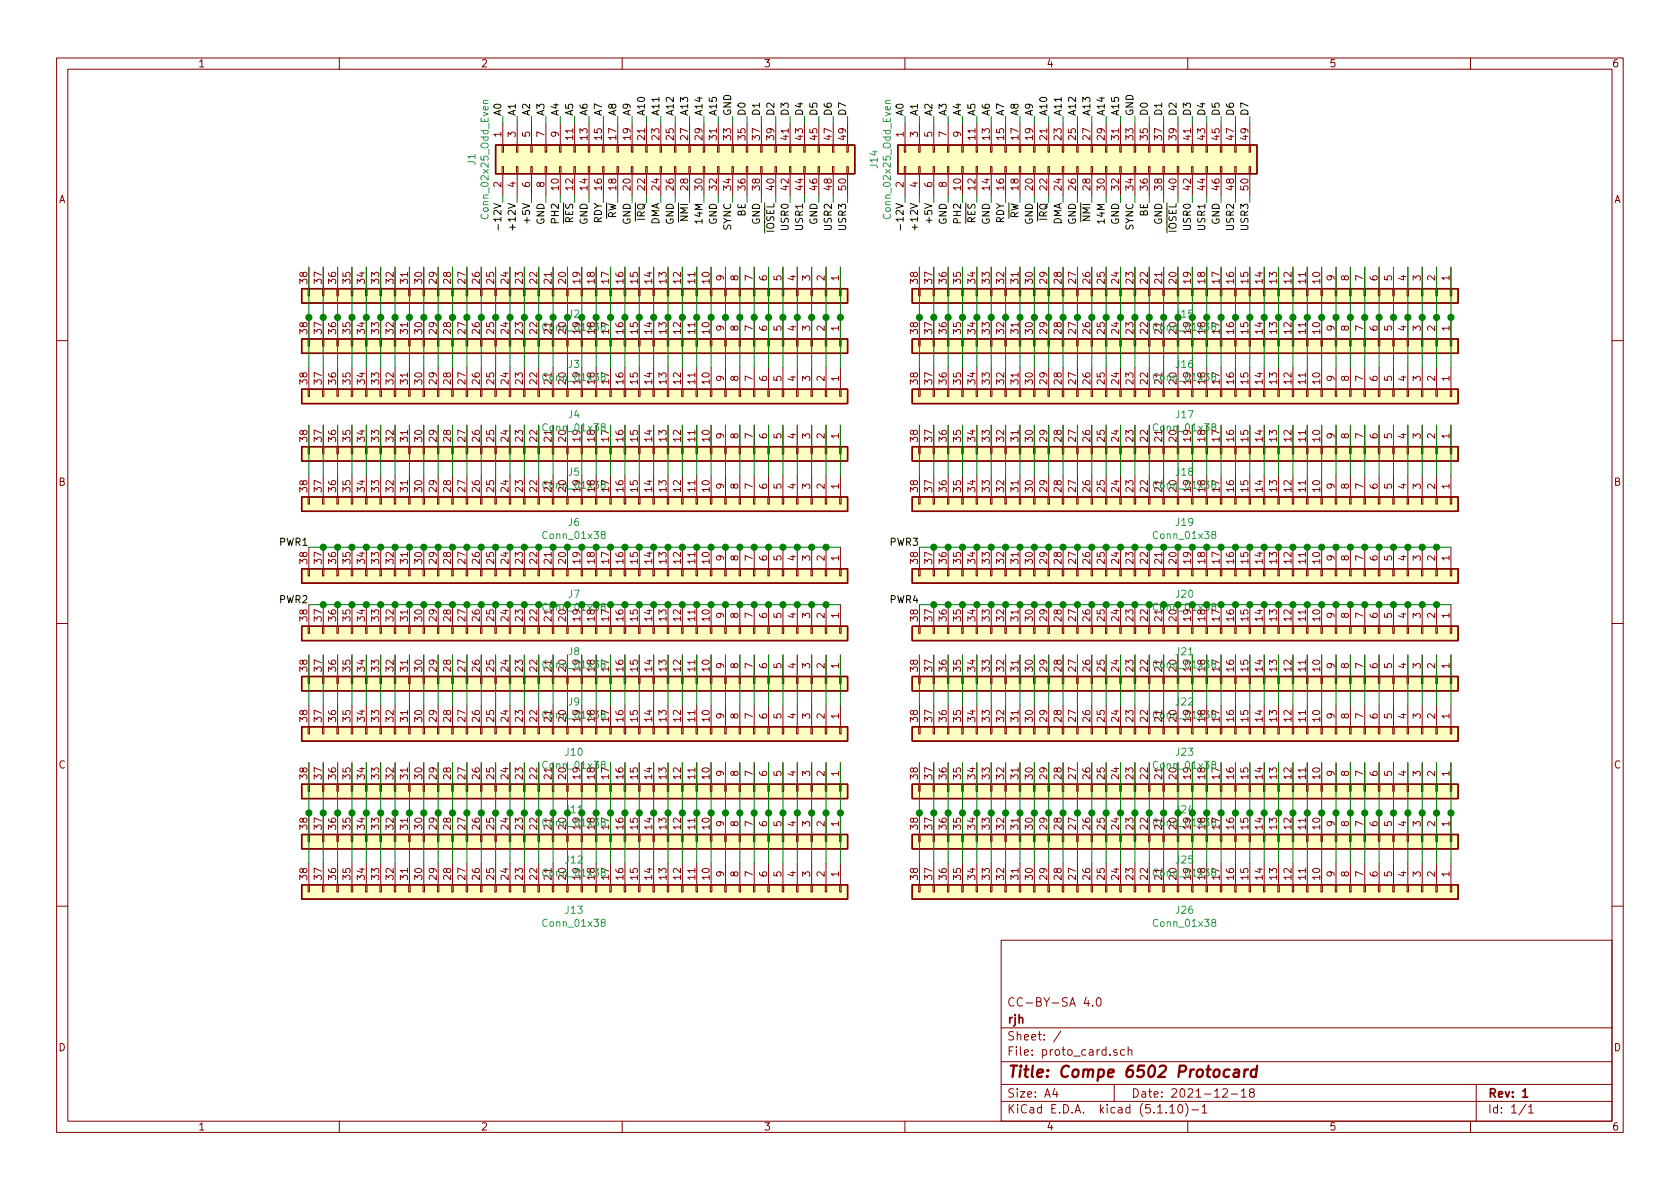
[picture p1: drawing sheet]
<svg xmlns="http://www.w3.org/2000/svg" width="297mm" height="210mm" viewBox="0 0 297 210" stroke-linecap="round" stroke-linejoin="round" font-family="sans-serif">
<defs><g id="words">
<text font-size="2.8" fill="#840000" x="178" y="190.5">Title: Compe 6502 Protocard</text>
<g font-size="2.1" fill="#840000">
<text x="178" y="178">CC-BY-SA 4.0</text>
<text x="178" y="184">Sheet: /</text>
<text x="178" y="181">rjh</text>
<text x="178" y="186.7">File: proto_card.sch</text>
<text x="178" y="196.9">KiCad E.D.A. kicad (5.1.10)-1</text>
<text x="178" y="194.1">Size: A4</text>
<text x="200" y="194.1">Date: 2021-12-18</text>
<text x="263" y="194.1">Rev: 1</text>
<text x="263" y="196.9">Id: 1/1</text>
</g>
<g font-size="1.8" fill="#840000">
<text x="35" y="11.9">1</text>
<text x="85" y="11.9">2</text>
<text x="135" y="11.9">3</text>
<text x="185" y="11.9">4</text>
<text x="235" y="11.9">5</text>
<text x="285" y="11.9">6</text>
<text x="88.6" y="24.2" transform="rotate(-90 88.6 24.2)">1</text>
<text x="91.2" y="24.2" transform="rotate(-90 91.2 24.2)">3</text>
<text x="93.7" y="24.2" transform="rotate(-90 93.7 24.2)">5</text>
<text x="96.3" y="24.2" transform="rotate(-90 96.3 24.2)">7</text>
<text x="98.8" y="24.2" transform="rotate(-90 98.8 24.2)">9</text>
<text x="101.3" y="24.7" transform="rotate(-90 101.3 24.7)">11</text>
<text x="103.9" y="24.7" transform="rotate(-90 103.9 24.7)">13</text>
<text x="106.4" y="24.7" transform="rotate(-90 106.4 24.7)">15</text>
<text x="109" y="24.7" transform="rotate(-90 109 24.7)">17</text>
<text x="111.5" y="24.7" transform="rotate(-90 111.5 24.7)">19</text>
<text x="114" y="24.7" transform="rotate(-90 114 24.7)">21</text>
<text x="116.6" y="24.7" transform="rotate(-90 116.6 24.7)">23</text>
<text x="119.1" y="24.7" transform="rotate(-90 119.1 24.7)">25</text>
<text x="121.7" y="24.7" transform="rotate(-90 121.7 24.7)">27</text>
<text x="124.2" y="24.7" transform="rotate(-90 124.2 24.7)">29</text>
<text x="126.7" y="24.7" transform="rotate(-90 126.7 24.7)">31</text>
<text x="129.3" y="24.7" transform="rotate(-90 129.3 24.7)">33</text>
<text x="131.8" y="24.7" transform="rotate(-90 131.8 24.7)">35</text>
<text x="134.4" y="24.7" transform="rotate(-90 134.4 24.7)">37</text>
<text x="136.9" y="24.7" transform="rotate(-90 136.9 24.7)">39</text>
<text x="139.4" y="24.7" transform="rotate(-90 139.4 24.7)">41</text>
<text x="142" y="24.7" transform="rotate(-90 142 24.7)">43</text>
<text x="144.5" y="24.7" transform="rotate(-90 144.5 24.7)">45</text>
<text x="147.1" y="24.7" transform="rotate(-90 147.1 24.7)">47</text>
<text x="149.6" y="24.7" transform="rotate(-90 149.6 24.7)">49</text>
<text x="159.8" y="24.2" transform="rotate(-90 159.8 24.2)">1</text>
<text x="162.3" y="24.2" transform="rotate(-90 162.3 24.2)">3</text>
<text x="164.8" y="24.2" transform="rotate(-90 164.8 24.2)">5</text>
<text x="167.4" y="24.2" transform="rotate(-90 167.4 24.2)">7</text>
<text x="169.9" y="24.2" transform="rotate(-90 169.9 24.2)">9</text>
<text x="172.5" y="24.7" transform="rotate(-90 172.5 24.7)">11</text>
<text x="175" y="24.7" transform="rotate(-90 175 24.7)">13</text>
<text x="177.5" y="24.7" transform="rotate(-90 177.5 24.7)">15</text>
<text x="180.1" y="24.7" transform="rotate(-90 180.1 24.7)">17</text>
<text x="182.6" y="24.7" transform="rotate(-90 182.6 24.7)">19</text>
<text x="185.2" y="24.7" transform="rotate(-90 185.2 24.7)">21</text>
<text x="187.7" y="24.7" transform="rotate(-90 187.7 24.7)">23</text>
<text x="190.2" y="24.7" transform="rotate(-90 190.2 24.7)">25</text>
<text x="192.8" y="24.7" transform="rotate(-90 192.8 24.7)">27</text>
<text x="195.3" y="24.7" transform="rotate(-90 195.3 24.7)">29</text>
<text x="197.9" y="24.7" transform="rotate(-90 197.9 24.7)">31</text>
<text x="200.4" y="24.7" transform="rotate(-90 200.4 24.7)">33</text>
<text x="202.9" y="24.7" transform="rotate(-90 202.9 24.7)">35</text>
<text x="205.5" y="24.7" transform="rotate(-90 205.5 24.7)">37</text>
<text x="208" y="24.7" transform="rotate(-90 208 24.7)">39</text>
<text x="210.6" y="24.7" transform="rotate(-90 210.6 24.7)">41</text>
<text x="213.1" y="24.7" transform="rotate(-90 213.1 24.7)">43</text>
<text x="215.6" y="24.7" transform="rotate(-90 215.6 24.7)">45</text>
<text x="218.2" y="24.7" transform="rotate(-90 218.2 24.7)">47</text>
<text x="220.7" y="24.7" transform="rotate(-90 220.7 24.7)">49</text>
<text x="10.4" y="35.9">A</text>
<text x="88.6" y="33.1" transform="rotate(-90 88.6 33.1)">2</text>
<text x="91.2" y="33.1" transform="rotate(-90 91.2 33.1)">4</text>
<text x="93.7" y="33.1" transform="rotate(-90 93.7 33.1)">6</text>
<text x="96.3" y="33.1" transform="rotate(-90 96.3 33.1)">8</text>
<text x="98.8" y="33.6" transform="rotate(-90 98.8 33.6)">10</text>
<text x="101.3" y="33.6" transform="rotate(-90 101.3 33.6)">12</text>
<text x="103.9" y="33.6" transform="rotate(-90 103.9 33.6)">14</text>
<text x="106.4" y="33.6" transform="rotate(-90 106.4 33.6)">16</text>
<text x="109" y="33.6" transform="rotate(-90 109 33.6)">18</text>
<text x="111.5" y="33.6" transform="rotate(-90 111.5 33.6)">20</text>
<text x="114" y="33.6" transform="rotate(-90 114 33.6)">22</text>
<text x="116.6" y="33.6" transform="rotate(-90 116.6 33.6)">24</text>
<text x="119.1" y="33.6" transform="rotate(-90 119.1 33.6)">26</text>
<text x="121.7" y="33.6" transform="rotate(-90 121.7 33.6)">28</text>
<text x="124.2" y="33.6" transform="rotate(-90 124.2 33.6)">30</text>
<text x="126.7" y="33.6" transform="rotate(-90 126.7 33.6)">32</text>
<text x="129.3" y="33.6" transform="rotate(-90 129.3 33.6)">34</text>
<text x="131.8" y="33.6" transform="rotate(-90 131.8 33.6)">36</text>
<text x="134.4" y="33.6" transform="rotate(-90 134.4 33.6)">38</text>
<text x="136.9" y="33.6" transform="rotate(-90 136.9 33.6)">40</text>
<text x="139.4" y="33.6" transform="rotate(-90 139.4 33.6)">42</text>
<text x="142" y="33.6" transform="rotate(-90 142 33.6)">44</text>
<text x="144.5" y="33.6" transform="rotate(-90 144.5 33.6)">46</text>
<text x="147.1" y="33.6" transform="rotate(-90 147.1 33.6)">48</text>
<text x="149.6" y="33.6" transform="rotate(-90 149.6 33.6)">50</text>
<text x="159.8" y="33.1" transform="rotate(-90 159.8 33.1)">2</text>
<text x="162.3" y="33.1" transform="rotate(-90 162.3 33.1)">4</text>
<text x="164.8" y="33.1" transform="rotate(-90 164.8 33.1)">6</text>
<text x="167.4" y="33.1" transform="rotate(-90 167.4 33.1)">8</text>
<text x="169.9" y="33.6" transform="rotate(-90 169.9 33.6)">10</text>
<text x="172.5" y="33.6" transform="rotate(-90 172.5 33.6)">12</text>
<text x="175" y="33.6" transform="rotate(-90 175 33.6)">14</text>
<text x="177.5" y="33.6" transform="rotate(-90 177.5 33.6)">16</text>
<text x="180.1" y="33.6" transform="rotate(-90 180.1 33.6)">18</text>
<text x="182.6" y="33.6" transform="rotate(-90 182.6 33.6)">20</text>
<text x="185.2" y="33.6" transform="rotate(-90 185.2 33.6)">22</text>
<text x="187.7" y="33.6" transform="rotate(-90 187.7 33.6)">24</text>
<text x="190.2" y="33.6" transform="rotate(-90 190.2 33.6)">26</text>
<text x="192.8" y="33.6" transform="rotate(-90 192.8 33.6)">28</text>
<text x="195.3" y="33.6" transform="rotate(-90 195.3 33.6)">30</text>
<text x="197.9" y="33.6" transform="rotate(-90 197.9 33.6)">32</text>
<text x="200.4" y="33.6" transform="rotate(-90 200.4 33.6)">34</text>
<text x="202.9" y="33.6" transform="rotate(-90 202.9 33.6)">36</text>
<text x="205.5" y="33.6" transform="rotate(-90 205.5 33.6)">38</text>
<text x="208" y="33.6" transform="rotate(-90 208 33.6)">40</text>
<text x="210.6" y="33.6" transform="rotate(-90 210.6 33.6)">42</text>
<text x="213.1" y="33.6" transform="rotate(-90 213.1 33.6)">44</text>
<text x="215.6" y="33.6" transform="rotate(-90 215.6 33.6)">46</text>
<text x="218.2" y="33.6" transform="rotate(-90 218.2 33.6)">48</text>
<text x="220.7" y="33.6" transform="rotate(-90 220.7 33.6)">50</text>
<text x="285.4" y="35.9">A</text>
<text x="54.4" y="50.1" transform="rotate(-90 54.4 50.1)">38</text>
<text x="56.9" y="50.1" transform="rotate(-90 56.9 50.1)">37</text>
<text x="59.4" y="50.1" transform="rotate(-90 59.4 50.1)">36</text>
<text x="62" y="50.1" transform="rotate(-90 62 50.1)">35</text>
<text x="64.5" y="50.1" transform="rotate(-90 64.5 50.1)">34</text>
<text x="67.1" y="50.1" transform="rotate(-90 67.1 50.1)">33</text>
<text x="69.6" y="50.1" transform="rotate(-90 69.6 50.1)">32</text>
<text x="72.1" y="50.1" transform="rotate(-90 72.1 50.1)">31</text>
<text x="74.7" y="50.1" transform="rotate(-90 74.7 50.1)">30</text>
<text x="77.2" y="50.1" transform="rotate(-90 77.2 50.1)">29</text>
<text x="79.8" y="50.1" transform="rotate(-90 79.8 50.1)">28</text>
<text x="82.3" y="50.1" transform="rotate(-90 82.3 50.1)">27</text>
<text x="84.8" y="50.1" transform="rotate(-90 84.8 50.1)">26</text>
<text x="87.4" y="50.1" transform="rotate(-90 87.4 50.1)">25</text>
<text x="89.9" y="50.1" transform="rotate(-90 89.9 50.1)">24</text>
<text x="92.5" y="50.1" transform="rotate(-90 92.5 50.1)">23</text>
<text x="95" y="50.1" transform="rotate(-90 95 50.1)">22</text>
<text x="97.5" y="50.1" transform="rotate(-90 97.5 50.1)">21</text>
<text x="100.1" y="50.1" transform="rotate(-90 100.1 50.1)">20</text>
<text x="102.6" y="50.1" transform="rotate(-90 102.6 50.1)">19</text>
<text x="105.2" y="50.1" transform="rotate(-90 105.2 50.1)">18</text>
<text x="107.7" y="50.1" transform="rotate(-90 107.7 50.1)">17</text>
<text x="110.2" y="50.1" transform="rotate(-90 110.2 50.1)">16</text>
<text x="112.8" y="50.1" transform="rotate(-90 112.8 50.1)">15</text>
<text x="115.3" y="50.1" transform="rotate(-90 115.3 50.1)">14</text>
<text x="117.9" y="50.1" transform="rotate(-90 117.9 50.1)">13</text>
<text x="120.4" y="50.1" transform="rotate(-90 120.4 50.1)">12</text>
<text x="122.9" y="50.1" transform="rotate(-90 122.9 50.1)">11</text>
<text x="125.5" y="50.1" transform="rotate(-90 125.5 50.1)">10</text>
<text x="128" y="49.6" transform="rotate(-90 128 49.6)">9</text>
<text x="130.6" y="49.6" transform="rotate(-90 130.6 49.6)">8</text>
<text x="133.1" y="49.6" transform="rotate(-90 133.1 49.6)">7</text>
<text x="135.6" y="49.6" transform="rotate(-90 135.6 49.6)">6</text>
<text x="138.2" y="49.6" transform="rotate(-90 138.2 49.6)">5</text>
<text x="140.7" y="49.6" transform="rotate(-90 140.7 49.6)">4</text>
<text x="143.3" y="49.6" transform="rotate(-90 143.3 49.6)">3</text>
<text x="145.8" y="49.6" transform="rotate(-90 145.8 49.6)">2</text>
<text x="148.3" y="49.6" transform="rotate(-90 148.3 49.6)">1</text>
<text x="162.3" y="50.1" transform="rotate(-90 162.3 50.1)">38</text>
<text x="164.8" y="50.1" transform="rotate(-90 164.8 50.1)">37</text>
<text x="167.4" y="50.1" transform="rotate(-90 167.4 50.1)">36</text>
<text x="169.9" y="50.1" transform="rotate(-90 169.9 50.1)">35</text>
<text x="172.5" y="50.1" transform="rotate(-90 172.5 50.1)">34</text>
<text x="175" y="50.1" transform="rotate(-90 175 50.1)">33</text>
<text x="177.5" y="50.1" transform="rotate(-90 177.5 50.1)">32</text>
<text x="180.1" y="50.1" transform="rotate(-90 180.1 50.1)">31</text>
<text x="182.6" y="50.1" transform="rotate(-90 182.6 50.1)">30</text>
<text x="185.2" y="50.1" transform="rotate(-90 185.2 50.1)">29</text>
<text x="187.7" y="50.1" transform="rotate(-90 187.7 50.1)">28</text>
<text x="190.2" y="50.1" transform="rotate(-90 190.2 50.1)">27</text>
<text x="192.8" y="50.1" transform="rotate(-90 192.8 50.1)">26</text>
<text x="195.3" y="50.1" transform="rotate(-90 195.3 50.1)">25</text>
<text x="197.9" y="50.1" transform="rotate(-90 197.9 50.1)">24</text>
<text x="200.4" y="50.1" transform="rotate(-90 200.4 50.1)">23</text>
<text x="202.9" y="50.1" transform="rotate(-90 202.9 50.1)">22</text>
<text x="205.5" y="50.1" transform="rotate(-90 205.5 50.1)">21</text>
<text x="208" y="50.1" transform="rotate(-90 208 50.1)">20</text>
<text x="210.6" y="50.1" transform="rotate(-90 210.6 50.1)">19</text>
<text x="213.1" y="50.1" transform="rotate(-90 213.1 50.1)">18</text>
<text x="215.6" y="50.1" transform="rotate(-90 215.6 50.1)">17</text>
<text x="218.2" y="50.1" transform="rotate(-90 218.2 50.1)">16</text>
<text x="220.7" y="50.1" transform="rotate(-90 220.7 50.1)">15</text>
<text x="223.3" y="50.1" transform="rotate(-90 223.3 50.1)">14</text>
<text x="225.8" y="50.1" transform="rotate(-90 225.8 50.1)">13</text>
<text x="228.3" y="50.1" transform="rotate(-90 228.3 50.1)">12</text>
<text x="230.9" y="50.1" transform="rotate(-90 230.9 50.1)">11</text>
<text x="233.4" y="50.1" transform="rotate(-90 233.4 50.1)">10</text>
<text x="236" y="49.6" transform="rotate(-90 236 49.6)">9</text>
<text x="238.5" y="49.6" transform="rotate(-90 238.5 49.6)">8</text>
<text x="241" y="49.6" transform="rotate(-90 241 49.6)">7</text>
<text x="243.6" y="49.6" transform="rotate(-90 243.6 49.6)">6</text>
<text x="246.1" y="49.6" transform="rotate(-90 246.1 49.6)">5</text>
<text x="248.7" y="49.6" transform="rotate(-90 248.7 49.6)">4</text>
<text x="251.2" y="49.6" transform="rotate(-90 251.2 49.6)">3</text>
<text x="253.7" y="49.6" transform="rotate(-90 253.7 49.6)">2</text>
<text x="256.3" y="49.6" transform="rotate(-90 256.3 49.6)">1</text>
<text x="54.4" y="59" transform="rotate(-90 54.4 59)">38</text>
<text x="56.9" y="59" transform="rotate(-90 56.9 59)">37</text>
<text x="59.4" y="59" transform="rotate(-90 59.4 59)">36</text>
<text x="62" y="59" transform="rotate(-90 62 59)">35</text>
<text x="64.5" y="59" transform="rotate(-90 64.5 59)">34</text>
<text x="67.1" y="59" transform="rotate(-90 67.1 59)">33</text>
<text x="69.6" y="59" transform="rotate(-90 69.6 59)">32</text>
<text x="72.1" y="59" transform="rotate(-90 72.1 59)">31</text>
<text x="74.7" y="59" transform="rotate(-90 74.7 59)">30</text>
<text x="77.2" y="59" transform="rotate(-90 77.2 59)">29</text>
<text x="79.8" y="59" transform="rotate(-90 79.8 59)">28</text>
<text x="82.3" y="59" transform="rotate(-90 82.3 59)">27</text>
<text x="84.8" y="59" transform="rotate(-90 84.8 59)">26</text>
<text x="87.4" y="59" transform="rotate(-90 87.4 59)">25</text>
<text x="89.9" y="59" transform="rotate(-90 89.9 59)">24</text>
<text x="92.5" y="59" transform="rotate(-90 92.5 59)">23</text>
<text x="95" y="59" transform="rotate(-90 95 59)">22</text>
<text x="97.5" y="59" transform="rotate(-90 97.5 59)">21</text>
<text x="100.1" y="59" transform="rotate(-90 100.1 59)">20</text>
<text x="102.6" y="59" transform="rotate(-90 102.6 59)">19</text>
<text x="105.2" y="59" transform="rotate(-90 105.2 59)">18</text>
<text x="107.7" y="59" transform="rotate(-90 107.7 59)">17</text>
<text x="110.2" y="59" transform="rotate(-90 110.2 59)">16</text>
<text x="112.8" y="59" transform="rotate(-90 112.8 59)">15</text>
<text x="115.3" y="59" transform="rotate(-90 115.3 59)">14</text>
<text x="117.9" y="59" transform="rotate(-90 117.9 59)">13</text>
<text x="120.4" y="59" transform="rotate(-90 120.4 59)">12</text>
<text x="122.9" y="59" transform="rotate(-90 122.9 59)">11</text>
<text x="125.5" y="59" transform="rotate(-90 125.5 59)">10</text>
<text x="128" y="58.5" transform="rotate(-90 128 58.5)">9</text>
<text x="130.6" y="58.5" transform="rotate(-90 130.6 58.5)">8</text>
<text x="133.1" y="58.5" transform="rotate(-90 133.1 58.5)">7</text>
<text x="135.6" y="58.5" transform="rotate(-90 135.6 58.5)">6</text>
<text x="138.2" y="58.5" transform="rotate(-90 138.2 58.5)">5</text>
<text x="140.7" y="58.5" transform="rotate(-90 140.7 58.5)">4</text>
<text x="143.3" y="58.5" transform="rotate(-90 143.3 58.5)">3</text>
<text x="145.8" y="58.5" transform="rotate(-90 145.8 58.5)">2</text>
<text x="148.3" y="58.5" transform="rotate(-90 148.3 58.5)">1</text>
<text x="162.3" y="59" transform="rotate(-90 162.3 59)">38</text>
<text x="164.8" y="59" transform="rotate(-90 164.8 59)">37</text>
<text x="167.4" y="59" transform="rotate(-90 167.4 59)">36</text>
<text x="169.9" y="59" transform="rotate(-90 169.9 59)">35</text>
<text x="172.5" y="59" transform="rotate(-90 172.5 59)">34</text>
<text x="175" y="59" transform="rotate(-90 175 59)">33</text>
<text x="177.5" y="59" transform="rotate(-90 177.5 59)">32</text>
<text x="180.1" y="59" transform="rotate(-90 180.1 59)">31</text>
<text x="182.6" y="59" transform="rotate(-90 182.6 59)">30</text>
<text x="185.2" y="59" transform="rotate(-90 185.2 59)">29</text>
<text x="187.7" y="59" transform="rotate(-90 187.7 59)">28</text>
<text x="190.2" y="59" transform="rotate(-90 190.2 59)">27</text>
<text x="192.8" y="59" transform="rotate(-90 192.8 59)">26</text>
<text x="195.3" y="59" transform="rotate(-90 195.3 59)">25</text>
<text x="197.9" y="59" transform="rotate(-90 197.9 59)">24</text>
<text x="200.4" y="59" transform="rotate(-90 200.4 59)">23</text>
<text x="202.9" y="59" transform="rotate(-90 202.9 59)">22</text>
<text x="218.2" y="59" transform="rotate(-90 218.2 59)">16</text>
<text x="220.7" y="59" transform="rotate(-90 220.7 59)">15</text>
<text x="223.3" y="59" transform="rotate(-90 223.3 59)">14</text>
<text x="225.8" y="59" transform="rotate(-90 225.8 59)">13</text>
<text x="228.3" y="59" transform="rotate(-90 228.3 59)">12</text>
<text x="230.9" y="59" transform="rotate(-90 230.9 59)">11</text>
<text x="233.4" y="59" transform="rotate(-90 233.4 59)">10</text>
<text x="236" y="58.5" transform="rotate(-90 236 58.5)">9</text>
<text x="238.5" y="58.5" transform="rotate(-90 238.5 58.5)">8</text>
<text x="241" y="58.5" transform="rotate(-90 241 58.5)">7</text>
<text x="243.6" y="58.5" transform="rotate(-90 243.6 58.5)">6</text>
<text x="246.1" y="58.5" transform="rotate(-90 246.1 58.5)">5</text>
<text x="248.7" y="58.5" transform="rotate(-90 248.7 58.5)">4</text>
<text x="251.2" y="58.5" transform="rotate(-90 251.2 58.5)">3</text>
<text x="253.7" y="58.5" transform="rotate(-90 253.7 58.5)">2</text>
<text x="256.3" y="58.5" transform="rotate(-90 256.3 58.5)">1</text>
<text x="54.4" y="67.9" transform="rotate(-90 54.4 67.9)">38</text>
<text x="56.9" y="67.9" transform="rotate(-90 56.9 67.9)">37</text>
<text x="59.4" y="67.9" transform="rotate(-90 59.4 67.9)">36</text>
<text x="62" y="67.9" transform="rotate(-90 62 67.9)">35</text>
<text x="64.5" y="67.9" transform="rotate(-90 64.5 67.9)">34</text>
<text x="67.1" y="67.9" transform="rotate(-90 67.1 67.9)">33</text>
<text x="69.6" y="67.9" transform="rotate(-90 69.6 67.9)">32</text>
<text x="72.1" y="67.9" transform="rotate(-90 72.1 67.9)">31</text>
<text x="74.7" y="67.9" transform="rotate(-90 74.7 67.9)">30</text>
<text x="77.2" y="67.9" transform="rotate(-90 77.2 67.9)">29</text>
<text x="79.8" y="67.9" transform="rotate(-90 79.8 67.9)">28</text>
<text x="82.3" y="67.9" transform="rotate(-90 82.3 67.9)">27</text>
<text x="84.8" y="67.9" transform="rotate(-90 84.8 67.9)">26</text>
<text x="87.4" y="67.9" transform="rotate(-90 87.4 67.9)">25</text>
<text x="89.9" y="67.9" transform="rotate(-90 89.9 67.9)">24</text>
<text x="92.5" y="67.9" transform="rotate(-90 92.5 67.9)">23</text>
<text x="95" y="67.9" transform="rotate(-90 95 67.9)">22</text>
<text x="110.2" y="67.9" transform="rotate(-90 110.2 67.9)">16</text>
<text x="112.8" y="67.9" transform="rotate(-90 112.8 67.9)">15</text>
<text x="115.3" y="67.9" transform="rotate(-90 115.3 67.9)">14</text>
<text x="117.9" y="67.9" transform="rotate(-90 117.9 67.9)">13</text>
<text x="120.4" y="67.9" transform="rotate(-90 120.4 67.9)">12</text>
<text x="122.9" y="67.9" transform="rotate(-90 122.9 67.9)">11</text>
<text x="125.5" y="67.9" transform="rotate(-90 125.5 67.9)">10</text>
<text x="128" y="67.4" transform="rotate(-90 128 67.4)">9</text>
<text x="130.6" y="67.4" transform="rotate(-90 130.6 67.4)">8</text>
<text x="133.1" y="67.4" transform="rotate(-90 133.1 67.4)">7</text>
<text x="135.6" y="67.4" transform="rotate(-90 135.6 67.4)">6</text>
<text x="138.2" y="67.4" transform="rotate(-90 138.2 67.4)">5</text>
<text x="140.7" y="67.4" transform="rotate(-90 140.7 67.4)">4</text>
<text x="143.3" y="67.4" transform="rotate(-90 143.3 67.4)">3</text>
<text x="145.8" y="67.4" transform="rotate(-90 145.8 67.4)">2</text>
<text x="148.3" y="67.4" transform="rotate(-90 148.3 67.4)">1</text>
<text x="162.3" y="67.9" transform="rotate(-90 162.3 67.9)">38</text>
<text x="164.8" y="67.9" transform="rotate(-90 164.8 67.9)">37</text>
<text x="167.4" y="67.9" transform="rotate(-90 167.4 67.9)">36</text>
<text x="169.9" y="67.9" transform="rotate(-90 169.9 67.9)">35</text>
<text x="172.5" y="67.9" transform="rotate(-90 172.5 67.9)">34</text>
<text x="175" y="67.9" transform="rotate(-90 175 67.9)">33</text>
<text x="177.5" y="67.9" transform="rotate(-90 177.5 67.9)">32</text>
<text x="180.1" y="67.9" transform="rotate(-90 180.1 67.9)">31</text>
<text x="182.6" y="67.9" transform="rotate(-90 182.6 67.9)">30</text>
<text x="185.2" y="67.9" transform="rotate(-90 185.2 67.9)">29</text>
<text x="187.7" y="67.9" transform="rotate(-90 187.7 67.9)">28</text>
<text x="190.2" y="67.9" transform="rotate(-90 190.2 67.9)">27</text>
<text x="192.8" y="67.9" transform="rotate(-90 192.8 67.9)">26</text>
<text x="195.3" y="67.9" transform="rotate(-90 195.3 67.9)">25</text>
<text x="197.9" y="67.9" transform="rotate(-90 197.9 67.9)">24</text>
<text x="200.4" y="67.9" transform="rotate(-90 200.4 67.9)">23</text>
<text x="202.9" y="67.9" transform="rotate(-90 202.9 67.9)">22</text>
<text x="218.2" y="67.9" transform="rotate(-90 218.2 67.9)">16</text>
<text x="220.7" y="67.9" transform="rotate(-90 220.7 67.9)">15</text>
<text x="223.3" y="67.9" transform="rotate(-90 223.3 67.9)">14</text>
<text x="225.8" y="67.9" transform="rotate(-90 225.8 67.9)">13</text>
<text x="228.3" y="67.9" transform="rotate(-90 228.3 67.9)">12</text>
<text x="230.9" y="67.9" transform="rotate(-90 230.9 67.9)">11</text>
<text x="233.4" y="67.9" transform="rotate(-90 233.4 67.9)">10</text>
<text x="236" y="67.4" transform="rotate(-90 236 67.4)">9</text>
<text x="238.5" y="67.4" transform="rotate(-90 238.5 67.4)">8</text>
<text x="241" y="67.4" transform="rotate(-90 241 67.4)">7</text>
<text x="243.6" y="67.4" transform="rotate(-90 243.6 67.4)">6</text>
<text x="246.1" y="67.4" transform="rotate(-90 246.1 67.4)">5</text>
<text x="248.7" y="67.4" transform="rotate(-90 248.7 67.4)">4</text>
<text x="251.2" y="67.4" transform="rotate(-90 251.2 67.4)">3</text>
<text x="253.7" y="67.4" transform="rotate(-90 253.7 67.4)">2</text>
<text x="256.3" y="67.4" transform="rotate(-90 256.3 67.4)">1</text>
<text x="128" y="77.6" transform="rotate(-90 128 77.6)">9</text>
<text x="130.6" y="77.6" transform="rotate(-90 130.6 77.6)">8</text>
<text x="133.1" y="77.6" transform="rotate(-90 133.1 77.6)">7</text>
<text x="135.6" y="77.6" transform="rotate(-90 135.6 77.6)">6</text>
<text x="138.2" y="77.6" transform="rotate(-90 138.2 77.6)">5</text>
<text x="140.7" y="77.6" transform="rotate(-90 140.7 77.6)">4</text>
<text x="143.3" y="77.6" transform="rotate(-90 143.3 77.6)">3</text>
<text x="145.8" y="77.6" transform="rotate(-90 145.8 77.6)">2</text>
<text x="148.3" y="77.6" transform="rotate(-90 148.3 77.6)">1</text>
<text x="236" y="77.6" transform="rotate(-90 236 77.6)">9</text>
<text x="238.5" y="77.6" transform="rotate(-90 238.5 77.6)">8</text>
<text x="241" y="77.6" transform="rotate(-90 241 77.6)">7</text>
<text x="243.6" y="77.6" transform="rotate(-90 243.6 77.6)">6</text>
<text x="246.1" y="77.6" transform="rotate(-90 246.1 77.6)">5</text>
<text x="248.7" y="77.6" transform="rotate(-90 248.7 77.6)">4</text>
<text x="251.2" y="77.6" transform="rotate(-90 251.2 77.6)">3</text>
<text x="253.7" y="77.6" transform="rotate(-90 253.7 77.6)">2</text>
<text x="256.3" y="77.6" transform="rotate(-90 256.3 77.6)">1</text>
<text x="54.4" y="78" transform="rotate(-90 54.4 78)">38</text>
<text x="56.9" y="78" transform="rotate(-90 56.9 78)">37</text>
<text x="59.4" y="78" transform="rotate(-90 59.4 78)">36</text>
<text x="62" y="78" transform="rotate(-90 62 78)">35</text>
<text x="64.5" y="78" transform="rotate(-90 64.5 78)">34</text>
<text x="67.1" y="78" transform="rotate(-90 67.1 78)">33</text>
<text x="69.6" y="78" transform="rotate(-90 69.6 78)">32</text>
<text x="72.1" y="78" transform="rotate(-90 72.1 78)">31</text>
<text x="74.7" y="78" transform="rotate(-90 74.7 78)">30</text>
<text x="77.2" y="78" transform="rotate(-90 77.2 78)">29</text>
<text x="79.8" y="78" transform="rotate(-90 79.8 78)">28</text>
<text x="82.3" y="78" transform="rotate(-90 82.3 78)">27</text>
<text x="84.8" y="78" transform="rotate(-90 84.8 78)">26</text>
<text x="87.4" y="78" transform="rotate(-90 87.4 78)">25</text>
<text x="89.9" y="78" transform="rotate(-90 89.9 78)">24</text>
<text x="92.5" y="78" transform="rotate(-90 92.5 78)">23</text>
<text x="95" y="78" transform="rotate(-90 95 78)">22</text>
<text x="97.5" y="78" transform="rotate(-90 97.5 78)">21</text>
<text x="100.1" y="78" transform="rotate(-90 100.1 78)">20</text>
<text x="102.6" y="78" transform="rotate(-90 102.6 78)">19</text>
<text x="105.2" y="78" transform="rotate(-90 105.2 78)">18</text>
<text x="107.7" y="78" transform="rotate(-90 107.7 78)">17</text>
<text x="110.2" y="78" transform="rotate(-90 110.2 78)">16</text>
<text x="112.8" y="78" transform="rotate(-90 112.8 78)">15</text>
<text x="115.3" y="78" transform="rotate(-90 115.3 78)">14</text>
<text x="117.9" y="78" transform="rotate(-90 117.9 78)">13</text>
<text x="120.4" y="78" transform="rotate(-90 120.4 78)">12</text>
<text x="122.9" y="78" transform="rotate(-90 122.9 78)">11</text>
<text x="125.5" y="78" transform="rotate(-90 125.5 78)">10</text>
<text x="162.3" y="78" transform="rotate(-90 162.3 78)">38</text>
<text x="164.8" y="78" transform="rotate(-90 164.8 78)">37</text>
<text x="167.4" y="78" transform="rotate(-90 167.4 78)">36</text>
<text x="169.9" y="78" transform="rotate(-90 169.9 78)">35</text>
<text x="172.5" y="78" transform="rotate(-90 172.5 78)">34</text>
<text x="175" y="78" transform="rotate(-90 175 78)">33</text>
<text x="177.5" y="78" transform="rotate(-90 177.5 78)">32</text>
<text x="180.1" y="78" transform="rotate(-90 180.1 78)">31</text>
<text x="182.6" y="78" transform="rotate(-90 182.6 78)">30</text>
<text x="185.2" y="78" transform="rotate(-90 185.2 78)">29</text>
<text x="187.7" y="78" transform="rotate(-90 187.7 78)">28</text>
<text x="190.2" y="78" transform="rotate(-90 190.2 78)">27</text>
<text x="192.8" y="78" transform="rotate(-90 192.8 78)">26</text>
<text x="195.3" y="78" transform="rotate(-90 195.3 78)">25</text>
<text x="197.9" y="78" transform="rotate(-90 197.9 78)">24</text>
<text x="200.4" y="78" transform="rotate(-90 200.4 78)">23</text>
<text x="202.9" y="78" transform="rotate(-90 202.9 78)">22</text>
<text x="205.5" y="78" transform="rotate(-90 205.5 78)">21</text>
<text x="208" y="78" transform="rotate(-90 208 78)">20</text>
<text x="210.6" y="78" transform="rotate(-90 210.6 78)">19</text>
<text x="213.1" y="78" transform="rotate(-90 213.1 78)">18</text>
<text x="215.6" y="78" transform="rotate(-90 215.6 78)">17</text>
<text x="218.2" y="78" transform="rotate(-90 218.2 78)">16</text>
<text x="220.7" y="78" transform="rotate(-90 220.7 78)">15</text>
<text x="223.3" y="78" transform="rotate(-90 223.3 78)">14</text>
<text x="225.8" y="78" transform="rotate(-90 225.8 78)">13</text>
<text x="228.3" y="78" transform="rotate(-90 228.3 78)">12</text>
<text x="230.9" y="78" transform="rotate(-90 230.9 78)">11</text>
<text x="233.4" y="78" transform="rotate(-90 233.4 78)">10</text>
<text x="10.4" y="85.9">B</text>
<text x="54.4" y="86.9" transform="rotate(-90 54.4 86.9)">38</text>
<text x="56.9" y="86.9" transform="rotate(-90 56.9 86.9)">37</text>
<text x="59.4" y="86.9" transform="rotate(-90 59.4 86.9)">36</text>
<text x="62" y="86.9" transform="rotate(-90 62 86.9)">35</text>
<text x="64.5" y="86.9" transform="rotate(-90 64.5 86.9)">34</text>
<text x="67.1" y="86.9" transform="rotate(-90 67.1 86.9)">33</text>
<text x="69.6" y="86.9" transform="rotate(-90 69.6 86.9)">32</text>
<text x="72.1" y="86.9" transform="rotate(-90 72.1 86.9)">31</text>
<text x="74.7" y="86.9" transform="rotate(-90 74.7 86.9)">30</text>
<text x="77.2" y="86.9" transform="rotate(-90 77.2 86.9)">29</text>
<text x="79.8" y="86.9" transform="rotate(-90 79.8 86.9)">28</text>
<text x="82.3" y="86.9" transform="rotate(-90 82.3 86.9)">27</text>
<text x="84.8" y="86.9" transform="rotate(-90 84.8 86.9)">26</text>
<text x="87.4" y="86.9" transform="rotate(-90 87.4 86.9)">25</text>
<text x="89.9" y="86.9" transform="rotate(-90 89.9 86.9)">24</text>
<text x="92.5" y="86.9" transform="rotate(-90 92.5 86.9)">23</text>
<text x="95" y="86.9" transform="rotate(-90 95 86.9)">22</text>
<text x="97.5" y="86.9" transform="rotate(-90 97.5 86.9)">21</text>
<text x="100.1" y="86.9" transform="rotate(-90 100.1 86.9)">20</text>
<text x="102.6" y="86.9" transform="rotate(-90 102.6 86.9)">19</text>
<text x="105.2" y="86.9" transform="rotate(-90 105.2 86.9)">18</text>
<text x="107.7" y="86.9" transform="rotate(-90 107.7 86.9)">17</text>
<text x="110.2" y="86.9" transform="rotate(-90 110.2 86.9)">16</text>
<text x="112.8" y="86.9" transform="rotate(-90 112.8 86.9)">15</text>
<text x="115.3" y="86.9" transform="rotate(-90 115.3 86.9)">14</text>
<text x="117.9" y="86.9" transform="rotate(-90 117.9 86.9)">13</text>
<text x="120.4" y="86.9" transform="rotate(-90 120.4 86.9)">12</text>
<text x="122.9" y="86.9" transform="rotate(-90 122.9 86.9)">11</text>
<text x="125.5" y="86.9" transform="rotate(-90 125.5 86.9)">10</text>
<text x="128" y="86.5" transform="rotate(-90 128 86.5)">9</text>
<text x="130.6" y="86.5" transform="rotate(-90 130.6 86.5)">8</text>
<text x="133.1" y="86.5" transform="rotate(-90 133.1 86.5)">7</text>
<text x="135.6" y="86.5" transform="rotate(-90 135.6 86.5)">6</text>
<text x="138.2" y="86.5" transform="rotate(-90 138.2 86.5)">5</text>
<text x="140.7" y="86.5" transform="rotate(-90 140.7 86.5)">4</text>
<text x="143.3" y="86.5" transform="rotate(-90 143.3 86.5)">3</text>
<text x="145.8" y="86.5" transform="rotate(-90 145.8 86.5)">2</text>
<text x="148.3" y="86.5" transform="rotate(-90 148.3 86.5)">1</text>
<text x="162.3" y="86.9" transform="rotate(-90 162.3 86.9)">38</text>
<text x="164.8" y="86.9" transform="rotate(-90 164.8 86.9)">37</text>
<text x="167.4" y="86.9" transform="rotate(-90 167.4 86.9)">36</text>
<text x="169.9" y="86.9" transform="rotate(-90 169.9 86.9)">35</text>
<text x="172.5" y="86.9" transform="rotate(-90 172.5 86.9)">34</text>
<text x="175" y="86.9" transform="rotate(-90 175 86.9)">33</text>
<text x="177.5" y="86.9" transform="rotate(-90 177.5 86.9)">32</text>
<text x="180.1" y="86.9" transform="rotate(-90 180.1 86.9)">31</text>
<text x="182.6" y="86.9" transform="rotate(-90 182.6 86.9)">30</text>
<text x="185.2" y="86.9" transform="rotate(-90 185.2 86.9)">29</text>
<text x="187.7" y="86.9" transform="rotate(-90 187.7 86.9)">28</text>
<text x="190.2" y="86.9" transform="rotate(-90 190.2 86.9)">27</text>
<text x="192.8" y="86.9" transform="rotate(-90 192.8 86.9)">26</text>
<text x="195.3" y="86.9" transform="rotate(-90 195.3 86.9)">25</text>
<text x="197.9" y="86.9" transform="rotate(-90 197.9 86.9)">24</text>
<text x="200.4" y="86.9" transform="rotate(-90 200.4 86.9)">23</text>
<text x="202.9" y="86.9" transform="rotate(-90 202.9 86.9)">22</text>
<text x="218.2" y="86.9" transform="rotate(-90 218.2 86.9)">16</text>
<text x="220.7" y="86.9" transform="rotate(-90 220.7 86.9)">15</text>
<text x="223.3" y="86.9" transform="rotate(-90 223.3 86.9)">14</text>
<text x="225.8" y="86.9" transform="rotate(-90 225.8 86.9)">13</text>
<text x="228.3" y="86.9" transform="rotate(-90 228.3 86.9)">12</text>
<text x="230.9" y="86.9" transform="rotate(-90 230.9 86.9)">11</text>
<text x="233.4" y="86.9" transform="rotate(-90 233.4 86.9)">10</text>
<text x="236" y="86.5" transform="rotate(-90 236 86.5)">9</text>
<text x="238.5" y="86.5" transform="rotate(-90 238.5 86.5)">8</text>
<text x="241" y="86.5" transform="rotate(-90 241 86.5)">7</text>
<text x="243.6" y="86.5" transform="rotate(-90 243.6 86.5)">6</text>
<text x="246.1" y="86.5" transform="rotate(-90 246.1 86.5)">5</text>
<text x="248.7" y="86.5" transform="rotate(-90 248.7 86.5)">4</text>
<text x="251.2" y="86.5" transform="rotate(-90 251.2 86.5)">3</text>
<text x="253.7" y="86.5" transform="rotate(-90 253.7 86.5)">2</text>
<text x="256.3" y="86.5" transform="rotate(-90 256.3 86.5)">1</text>
<text x="285.4" y="85.9">B</text>
<text x="54.4" y="99.6" transform="rotate(-90 54.4 99.6)">38</text>
<text x="56.9" y="99.6" transform="rotate(-90 56.9 99.6)">37</text>
<text x="59.4" y="99.6" transform="rotate(-90 59.4 99.6)">36</text>
<text x="62" y="99.6" transform="rotate(-90 62 99.6)">35</text>
<text x="64.5" y="99.6" transform="rotate(-90 64.5 99.6)">34</text>
<text x="67.1" y="99.6" transform="rotate(-90 67.1 99.6)">33</text>
<text x="69.6" y="99.6" transform="rotate(-90 69.6 99.6)">32</text>
<text x="72.1" y="99.6" transform="rotate(-90 72.1 99.6)">31</text>
<text x="74.7" y="99.6" transform="rotate(-90 74.7 99.6)">30</text>
<text x="77.2" y="99.6" transform="rotate(-90 77.2 99.6)">29</text>
<text x="79.8" y="99.6" transform="rotate(-90 79.8 99.6)">28</text>
<text x="82.3" y="99.6" transform="rotate(-90 82.3 99.6)">27</text>
<text x="84.8" y="99.6" transform="rotate(-90 84.8 99.6)">26</text>
<text x="87.4" y="99.6" transform="rotate(-90 87.4 99.6)">25</text>
<text x="89.9" y="99.6" transform="rotate(-90 89.9 99.6)">24</text>
<text x="92.5" y="99.6" transform="rotate(-90 92.5 99.6)">23</text>
<text x="95" y="99.6" transform="rotate(-90 95 99.6)">22</text>
<text x="97.5" y="99.6" transform="rotate(-90 97.5 99.6)">21</text>
<text x="100.1" y="99.6" transform="rotate(-90 100.1 99.6)">20</text>
<text x="102.6" y="99.6" transform="rotate(-90 102.6 99.6)">19</text>
<text x="105.2" y="99.6" transform="rotate(-90 105.2 99.6)">18</text>
<text x="107.7" y="99.6" transform="rotate(-90 107.7 99.6)">17</text>
<text x="110.2" y="99.6" transform="rotate(-90 110.2 99.6)">16</text>
<text x="112.8" y="99.6" transform="rotate(-90 112.8 99.6)">15</text>
<text x="115.3" y="99.6" transform="rotate(-90 115.3 99.6)">14</text>
<text x="117.9" y="99.6" transform="rotate(-90 117.9 99.6)">13</text>
<text x="120.4" y="99.6" transform="rotate(-90 120.4 99.6)">12</text>
<text x="122.9" y="99.6" transform="rotate(-90 122.9 99.6)">11</text>
<text x="125.5" y="99.6" transform="rotate(-90 125.5 99.6)">10</text>
<text x="128" y="99.2" transform="rotate(-90 128 99.2)">9</text>
<text x="130.6" y="99.2" transform="rotate(-90 130.6 99.2)">8</text>
<text x="133.1" y="99.2" transform="rotate(-90 133.1 99.2)">7</text>
<text x="135.6" y="99.2" transform="rotate(-90 135.6 99.2)">6</text>
<text x="138.2" y="99.2" transform="rotate(-90 138.2 99.2)">5</text>
<text x="140.7" y="99.2" transform="rotate(-90 140.7 99.2)">4</text>
<text x="143.3" y="99.2" transform="rotate(-90 143.3 99.2)">3</text>
<text x="145.8" y="99.2" transform="rotate(-90 145.8 99.2)">2</text>
<text x="148.3" y="99.2" transform="rotate(-90 148.3 99.2)">1</text>
<text x="162.3" y="99.6" transform="rotate(-90 162.3 99.6)">38</text>
<text x="164.8" y="99.6" transform="rotate(-90 164.8 99.6)">37</text>
<text x="167.4" y="99.6" transform="rotate(-90 167.4 99.6)">36</text>
<text x="169.9" y="99.6" transform="rotate(-90 169.9 99.6)">35</text>
<text x="172.5" y="99.6" transform="rotate(-90 172.5 99.6)">34</text>
<text x="175" y="99.6" transform="rotate(-90 175 99.6)">33</text>
<text x="177.5" y="99.6" transform="rotate(-90 177.5 99.6)">32</text>
<text x="180.1" y="99.6" transform="rotate(-90 180.1 99.6)">31</text>
<text x="182.6" y="99.6" transform="rotate(-90 182.6 99.6)">30</text>
<text x="185.2" y="99.6" transform="rotate(-90 185.2 99.6)">29</text>
<text x="187.7" y="99.6" transform="rotate(-90 187.7 99.6)">28</text>
<text x="190.2" y="99.6" transform="rotate(-90 190.2 99.6)">27</text>
<text x="192.8" y="99.6" transform="rotate(-90 192.8 99.6)">26</text>
<text x="195.3" y="99.6" transform="rotate(-90 195.3 99.6)">25</text>
<text x="197.9" y="99.6" transform="rotate(-90 197.9 99.6)">24</text>
<text x="200.4" y="99.6" transform="rotate(-90 200.4 99.6)">23</text>
<text x="202.9" y="99.6" transform="rotate(-90 202.9 99.6)">22</text>
<text x="205.5" y="99.6" transform="rotate(-90 205.5 99.6)">21</text>
<text x="208" y="99.6" transform="rotate(-90 208 99.6)">20</text>
<text x="210.6" y="99.6" transform="rotate(-90 210.6 99.6)">19</text>
<text x="213.1" y="99.6" transform="rotate(-90 213.1 99.6)">18</text>
<text x="215.6" y="99.6" transform="rotate(-90 215.6 99.6)">17</text>
<text x="218.2" y="99.6" transform="rotate(-90 218.2 99.6)">16</text>
<text x="220.7" y="99.6" transform="rotate(-90 220.7 99.6)">15</text>
<text x="223.3" y="99.6" transform="rotate(-90 223.3 99.6)">14</text>
<text x="225.8" y="99.6" transform="rotate(-90 225.8 99.6)">13</text>
<text x="228.3" y="99.6" transform="rotate(-90 228.3 99.6)">12</text>
<text x="230.9" y="99.6" transform="rotate(-90 230.9 99.6)">11</text>
<text x="233.4" y="99.6" transform="rotate(-90 233.4 99.6)">10</text>
<text x="236" y="99.2" transform="rotate(-90 236 99.2)">9</text>
<text x="238.5" y="99.2" transform="rotate(-90 238.5 99.2)">8</text>
<text x="241" y="99.2" transform="rotate(-90 241 99.2)">7</text>
<text x="243.6" y="99.2" transform="rotate(-90 243.6 99.2)">6</text>
<text x="246.1" y="99.2" transform="rotate(-90 246.1 99.2)">5</text>
<text x="248.7" y="99.2" transform="rotate(-90 248.7 99.2)">4</text>
<text x="251.2" y="99.2" transform="rotate(-90 251.2 99.2)">3</text>
<text x="253.7" y="99.2" transform="rotate(-90 253.7 99.2)">2</text>
<text x="256.3" y="99.2" transform="rotate(-90 256.3 99.2)">1</text>
<text x="54.4" y="109.8" transform="rotate(-90 54.4 109.8)">38</text>
<text x="56.9" y="109.8" transform="rotate(-90 56.9 109.8)">37</text>
<text x="59.4" y="109.8" transform="rotate(-90 59.4 109.8)">36</text>
<text x="62" y="109.8" transform="rotate(-90 62 109.8)">35</text>
<text x="64.5" y="109.8" transform="rotate(-90 64.5 109.8)">34</text>
<text x="67.1" y="109.8" transform="rotate(-90 67.1 109.8)">33</text>
<text x="69.6" y="109.8" transform="rotate(-90 69.6 109.8)">32</text>
<text x="72.1" y="109.8" transform="rotate(-90 72.1 109.8)">31</text>
<text x="74.7" y="109.8" transform="rotate(-90 74.7 109.8)">30</text>
<text x="77.2" y="109.8" transform="rotate(-90 77.2 109.8)">29</text>
<text x="79.8" y="109.8" transform="rotate(-90 79.8 109.8)">28</text>
<text x="82.3" y="109.8" transform="rotate(-90 82.3 109.8)">27</text>
<text x="84.8" y="109.8" transform="rotate(-90 84.8 109.8)">26</text>
<text x="87.4" y="109.8" transform="rotate(-90 87.4 109.8)">25</text>
<text x="89.9" y="109.8" transform="rotate(-90 89.9 109.8)">24</text>
<text x="92.5" y="109.8" transform="rotate(-90 92.5 109.8)">23</text>
<text x="95" y="109.8" transform="rotate(-90 95 109.8)">22</text>
<text x="97.5" y="109.8" transform="rotate(-90 97.5 109.8)">21</text>
<text x="100.1" y="109.8" transform="rotate(-90 100.1 109.8)">20</text>
<text x="102.6" y="109.8" transform="rotate(-90 102.6 109.8)">19</text>
<text x="105.2" y="109.8" transform="rotate(-90 105.2 109.8)">18</text>
<text x="107.7" y="109.8" transform="rotate(-90 107.7 109.8)">17</text>
<text x="110.2" y="109.8" transform="rotate(-90 110.2 109.8)">16</text>
<text x="112.8" y="109.8" transform="rotate(-90 112.8 109.8)">15</text>
<text x="115.3" y="109.8" transform="rotate(-90 115.3 109.8)">14</text>
<text x="117.9" y="109.8" transform="rotate(-90 117.9 109.8)">13</text>
<text x="120.4" y="109.8" transform="rotate(-90 120.4 109.8)">12</text>
<text x="122.9" y="109.8" transform="rotate(-90 122.9 109.8)">11</text>
<text x="125.5" y="109.8" transform="rotate(-90 125.5 109.8)">10</text>
<text x="128" y="109.3" transform="rotate(-90 128 109.3)">9</text>
<text x="130.6" y="109.3" transform="rotate(-90 130.6 109.3)">8</text>
<text x="133.1" y="109.3" transform="rotate(-90 133.1 109.3)">7</text>
<text x="135.6" y="109.3" transform="rotate(-90 135.6 109.3)">6</text>
<text x="138.2" y="109.3" transform="rotate(-90 138.2 109.3)">5</text>
<text x="140.7" y="109.3" transform="rotate(-90 140.7 109.3)">4</text>
<text x="143.3" y="109.3" transform="rotate(-90 143.3 109.3)">3</text>
<text x="145.8" y="109.3" transform="rotate(-90 145.8 109.3)">2</text>
<text x="148.3" y="109.3" transform="rotate(-90 148.3 109.3)">1</text>
<text x="162.3" y="109.8" transform="rotate(-90 162.3 109.8)">38</text>
<text x="164.8" y="109.8" transform="rotate(-90 164.8 109.8)">37</text>
<text x="167.4" y="109.8" transform="rotate(-90 167.4 109.8)">36</text>
<text x="169.9" y="109.8" transform="rotate(-90 169.9 109.8)">35</text>
<text x="172.5" y="109.8" transform="rotate(-90 172.5 109.8)">34</text>
<text x="175" y="109.8" transform="rotate(-90 175 109.8)">33</text>
<text x="177.5" y="109.8" transform="rotate(-90 177.5 109.8)">32</text>
<text x="180.1" y="109.8" transform="rotate(-90 180.1 109.8)">31</text>
<text x="182.6" y="109.8" transform="rotate(-90 182.6 109.8)">30</text>
<text x="185.2" y="109.8" transform="rotate(-90 185.2 109.8)">29</text>
<text x="187.7" y="109.8" transform="rotate(-90 187.7 109.8)">28</text>
<text x="190.2" y="109.8" transform="rotate(-90 190.2 109.8)">27</text>
<text x="192.8" y="109.8" transform="rotate(-90 192.8 109.8)">26</text>
<text x="195.3" y="109.8" transform="rotate(-90 195.3 109.8)">25</text>
<text x="197.9" y="109.8" transform="rotate(-90 197.9 109.8)">24</text>
<text x="200.4" y="109.8" transform="rotate(-90 200.4 109.8)">23</text>
<text x="202.9" y="109.8" transform="rotate(-90 202.9 109.8)">22</text>
<text x="205.5" y="109.8" transform="rotate(-90 205.5 109.8)">21</text>
<text x="208" y="109.8" transform="rotate(-90 208 109.8)">20</text>
<text x="210.6" y="109.8" transform="rotate(-90 210.6 109.8)">19</text>
<text x="213.1" y="109.8" transform="rotate(-90 213.1 109.8)">18</text>
<text x="215.6" y="109.8" transform="rotate(-90 215.6 109.8)">17</text>
<text x="218.2" y="109.8" transform="rotate(-90 218.2 109.8)">16</text>
<text x="220.7" y="109.8" transform="rotate(-90 220.7 109.8)">15</text>
<text x="223.3" y="109.8" transform="rotate(-90 223.3 109.8)">14</text>
<text x="225.8" y="109.8" transform="rotate(-90 225.8 109.8)">13</text>
<text x="228.3" y="109.8" transform="rotate(-90 228.3 109.8)">12</text>
<text x="230.9" y="109.8" transform="rotate(-90 230.9 109.8)">11</text>
<text x="233.4" y="109.8" transform="rotate(-90 233.4 109.8)">10</text>
<text x="236" y="109.3" transform="rotate(-90 236 109.3)">9</text>
<text x="238.5" y="109.3" transform="rotate(-90 238.5 109.3)">8</text>
<text x="241" y="109.3" transform="rotate(-90 241 109.3)">7</text>
<text x="243.6" y="109.3" transform="rotate(-90 243.6 109.3)">6</text>
<text x="246.1" y="109.3" transform="rotate(-90 246.1 109.3)">5</text>
<text x="248.7" y="109.3" transform="rotate(-90 248.7 109.3)">4</text>
<text x="251.2" y="109.3" transform="rotate(-90 251.2 109.3)">3</text>
<text x="253.7" y="109.3" transform="rotate(-90 253.7 109.3)">2</text>
<text x="256.3" y="109.3" transform="rotate(-90 256.3 109.3)">1</text>
<text x="54.4" y="118.7" transform="rotate(-90 54.4 118.7)">38</text>
<text x="56.9" y="118.7" transform="rotate(-90 56.9 118.7)">37</text>
<text x="59.4" y="118.7" transform="rotate(-90 59.4 118.7)">36</text>
<text x="62" y="118.7" transform="rotate(-90 62 118.7)">35</text>
<text x="64.5" y="118.7" transform="rotate(-90 64.5 118.7)">34</text>
<text x="67.1" y="118.7" transform="rotate(-90 67.1 118.7)">33</text>
<text x="69.6" y="118.7" transform="rotate(-90 69.6 118.7)">32</text>
<text x="72.1" y="118.7" transform="rotate(-90 72.1 118.7)">31</text>
<text x="74.7" y="118.7" transform="rotate(-90 74.7 118.7)">30</text>
<text x="77.2" y="118.7" transform="rotate(-90 77.2 118.7)">29</text>
<text x="79.8" y="118.7" transform="rotate(-90 79.8 118.7)">28</text>
<text x="82.3" y="118.7" transform="rotate(-90 82.3 118.7)">27</text>
<text x="84.8" y="118.7" transform="rotate(-90 84.8 118.7)">26</text>
<text x="87.4" y="118.7" transform="rotate(-90 87.4 118.7)">25</text>
<text x="89.9" y="118.7" transform="rotate(-90 89.9 118.7)">24</text>
<text x="92.5" y="118.7" transform="rotate(-90 92.5 118.7)">23</text>
<text x="95" y="118.7" transform="rotate(-90 95 118.7)">22</text>
<text x="110.2" y="118.7" transform="rotate(-90 110.2 118.7)">16</text>
<text x="112.8" y="118.7" transform="rotate(-90 112.8 118.7)">15</text>
<text x="115.3" y="118.7" transform="rotate(-90 115.3 118.7)">14</text>
<text x="117.9" y="118.7" transform="rotate(-90 117.9 118.7)">13</text>
<text x="120.4" y="118.7" transform="rotate(-90 120.4 118.7)">12</text>
<text x="122.9" y="118.7" transform="rotate(-90 122.9 118.7)">11</text>
<text x="125.5" y="118.7" transform="rotate(-90 125.5 118.7)">10</text>
<text x="128" y="118.2" transform="rotate(-90 128 118.2)">9</text>
<text x="130.6" y="118.2" transform="rotate(-90 130.6 118.2)">8</text>
<text x="133.1" y="118.2" transform="rotate(-90 133.1 118.2)">7</text>
<text x="135.6" y="118.2" transform="rotate(-90 135.6 118.2)">6</text>
<text x="138.2" y="118.2" transform="rotate(-90 138.2 118.2)">5</text>
<text x="140.7" y="118.2" transform="rotate(-90 140.7 118.2)">4</text>
<text x="143.3" y="118.2" transform="rotate(-90 143.3 118.2)">3</text>
<text x="145.8" y="118.2" transform="rotate(-90 145.8 118.2)">2</text>
<text x="148.3" y="118.2" transform="rotate(-90 148.3 118.2)">1</text>
<text x="162.3" y="118.7" transform="rotate(-90 162.3 118.7)">38</text>
<text x="164.8" y="118.7" transform="rotate(-90 164.8 118.7)">37</text>
<text x="167.4" y="118.7" transform="rotate(-90 167.4 118.7)">36</text>
<text x="169.9" y="118.7" transform="rotate(-90 169.9 118.7)">35</text>
<text x="172.5" y="118.7" transform="rotate(-90 172.5 118.7)">34</text>
<text x="175" y="118.7" transform="rotate(-90 175 118.7)">33</text>
<text x="177.5" y="118.7" transform="rotate(-90 177.5 118.7)">32</text>
<text x="180.1" y="118.7" transform="rotate(-90 180.1 118.7)">31</text>
<text x="182.6" y="118.7" transform="rotate(-90 182.6 118.7)">30</text>
<text x="185.2" y="118.7" transform="rotate(-90 185.2 118.7)">29</text>
<text x="187.7" y="118.7" transform="rotate(-90 187.7 118.7)">28</text>
<text x="190.2" y="118.7" transform="rotate(-90 190.2 118.7)">27</text>
<text x="192.8" y="118.7" transform="rotate(-90 192.8 118.7)">26</text>
<text x="195.3" y="118.7" transform="rotate(-90 195.3 118.7)">25</text>
<text x="197.9" y="118.7" transform="rotate(-90 197.9 118.7)">24</text>
<text x="200.4" y="118.7" transform="rotate(-90 200.4 118.7)">23</text>
<text x="202.9" y="118.7" transform="rotate(-90 202.9 118.7)">22</text>
<text x="218.2" y="118.7" transform="rotate(-90 218.2 118.7)">16</text>
<text x="220.7" y="118.7" transform="rotate(-90 220.7 118.7)">15</text>
<text x="223.3" y="118.7" transform="rotate(-90 223.3 118.7)">14</text>
<text x="225.8" y="118.7" transform="rotate(-90 225.8 118.7)">13</text>
<text x="228.3" y="118.7" transform="rotate(-90 228.3 118.7)">12</text>
<text x="230.9" y="118.7" transform="rotate(-90 230.9 118.7)">11</text>
<text x="233.4" y="118.7" transform="rotate(-90 233.4 118.7)">10</text>
<text x="236" y="118.2" transform="rotate(-90 236 118.2)">9</text>
<text x="238.5" y="118.2" transform="rotate(-90 238.5 118.2)">8</text>
<text x="241" y="118.2" transform="rotate(-90 241 118.2)">7</text>
<text x="243.6" y="118.2" transform="rotate(-90 243.6 118.2)">6</text>
<text x="246.1" y="118.2" transform="rotate(-90 246.1 118.2)">5</text>
<text x="248.7" y="118.2" transform="rotate(-90 248.7 118.2)">4</text>
<text x="251.2" y="118.2" transform="rotate(-90 251.2 118.2)">3</text>
<text x="253.7" y="118.2" transform="rotate(-90 253.7 118.2)">2</text>
<text x="256.3" y="118.2" transform="rotate(-90 256.3 118.2)">1</text>
<text x="54.4" y="127.6" transform="rotate(-90 54.4 127.6)">38</text>
<text x="56.9" y="127.6" transform="rotate(-90 56.9 127.6)">37</text>
<text x="59.4" y="127.6" transform="rotate(-90 59.4 127.6)">36</text>
<text x="62" y="127.6" transform="rotate(-90 62 127.6)">35</text>
<text x="64.5" y="127.6" transform="rotate(-90 64.5 127.6)">34</text>
<text x="67.1" y="127.6" transform="rotate(-90 67.1 127.6)">33</text>
<text x="69.6" y="127.6" transform="rotate(-90 69.6 127.6)">32</text>
<text x="72.1" y="127.6" transform="rotate(-90 72.1 127.6)">31</text>
<text x="74.7" y="127.6" transform="rotate(-90 74.7 127.6)">30</text>
<text x="77.2" y="127.6" transform="rotate(-90 77.2 127.6)">29</text>
<text x="79.8" y="127.6" transform="rotate(-90 79.8 127.6)">28</text>
<text x="82.3" y="127.6" transform="rotate(-90 82.3 127.6)">27</text>
<text x="84.8" y="127.6" transform="rotate(-90 84.8 127.6)">26</text>
<text x="87.4" y="127.6" transform="rotate(-90 87.4 127.6)">25</text>
<text x="89.9" y="127.6" transform="rotate(-90 89.9 127.6)">24</text>
<text x="92.5" y="127.6" transform="rotate(-90 92.5 127.6)">23</text>
<text x="95" y="127.6" transform="rotate(-90 95 127.6)">22</text>
<text x="97.5" y="127.6" transform="rotate(-90 97.5 127.6)">21</text>
<text x="100.1" y="127.6" transform="rotate(-90 100.1 127.6)">20</text>
<text x="102.6" y="127.6" transform="rotate(-90 102.6 127.6)">19</text>
<text x="105.2" y="127.6" transform="rotate(-90 105.2 127.6)">18</text>
<text x="107.7" y="127.6" transform="rotate(-90 107.7 127.6)">17</text>
<text x="110.2" y="127.6" transform="rotate(-90 110.2 127.6)">16</text>
<text x="112.8" y="127.6" transform="rotate(-90 112.8 127.6)">15</text>
<text x="115.3" y="127.6" transform="rotate(-90 115.3 127.6)">14</text>
<text x="117.9" y="127.6" transform="rotate(-90 117.9 127.6)">13</text>
<text x="120.4" y="127.6" transform="rotate(-90 120.4 127.6)">12</text>
<text x="122.9" y="127.6" transform="rotate(-90 122.9 127.6)">11</text>
<text x="125.5" y="127.6" transform="rotate(-90 125.5 127.6)">10</text>
<text x="128" y="127.1" transform="rotate(-90 128 127.1)">9</text>
<text x="130.6" y="127.1" transform="rotate(-90 130.6 127.1)">8</text>
<text x="133.1" y="127.1" transform="rotate(-90 133.1 127.1)">7</text>
<text x="135.6" y="127.1" transform="rotate(-90 135.6 127.1)">6</text>
<text x="138.2" y="127.1" transform="rotate(-90 138.2 127.1)">5</text>
<text x="140.7" y="127.1" transform="rotate(-90 140.7 127.1)">4</text>
<text x="143.3" y="127.1" transform="rotate(-90 143.3 127.1)">3</text>
<text x="145.8" y="127.1" transform="rotate(-90 145.8 127.1)">2</text>
<text x="148.3" y="127.1" transform="rotate(-90 148.3 127.1)">1</text>
<text x="162.3" y="127.6" transform="rotate(-90 162.3 127.6)">38</text>
<text x="164.8" y="127.6" transform="rotate(-90 164.8 127.6)">37</text>
<text x="167.4" y="127.6" transform="rotate(-90 167.4 127.6)">36</text>
<text x="169.9" y="127.6" transform="rotate(-90 169.9 127.6)">35</text>
<text x="172.5" y="127.6" transform="rotate(-90 172.5 127.6)">34</text>
<text x="175" y="127.6" transform="rotate(-90 175 127.6)">33</text>
<text x="177.5" y="127.6" transform="rotate(-90 177.5 127.6)">32</text>
<text x="180.1" y="127.6" transform="rotate(-90 180.1 127.6)">31</text>
<text x="182.6" y="127.6" transform="rotate(-90 182.6 127.6)">30</text>
<text x="185.2" y="127.6" transform="rotate(-90 185.2 127.6)">29</text>
<text x="187.7" y="127.6" transform="rotate(-90 187.7 127.6)">28</text>
<text x="190.2" y="127.6" transform="rotate(-90 190.2 127.6)">27</text>
<text x="192.8" y="127.6" transform="rotate(-90 192.8 127.6)">26</text>
<text x="195.3" y="127.6" transform="rotate(-90 195.3 127.6)">25</text>
<text x="197.9" y="127.6" transform="rotate(-90 197.9 127.6)">24</text>
<text x="200.4" y="127.6" transform="rotate(-90 200.4 127.6)">23</text>
<text x="202.9" y="127.6" transform="rotate(-90 202.9 127.6)">22</text>
<text x="205.5" y="127.6" transform="rotate(-90 205.5 127.6)">21</text>
<text x="208" y="127.6" transform="rotate(-90 208 127.6)">20</text>
<text x="210.6" y="127.6" transform="rotate(-90 210.6 127.6)">19</text>
<text x="213.1" y="127.6" transform="rotate(-90 213.1 127.6)">18</text>
<text x="215.6" y="127.6" transform="rotate(-90 215.6 127.6)">17</text>
<text x="218.2" y="127.6" transform="rotate(-90 218.2 127.6)">16</text>
<text x="220.7" y="127.6" transform="rotate(-90 220.7 127.6)">15</text>
<text x="223.3" y="127.6" transform="rotate(-90 223.3 127.6)">14</text>
<text x="225.8" y="127.6" transform="rotate(-90 225.8 127.6)">13</text>
<text x="228.3" y="127.6" transform="rotate(-90 228.3 127.6)">12</text>
<text x="230.9" y="127.6" transform="rotate(-90 230.9 127.6)">11</text>
<text x="233.4" y="127.6" transform="rotate(-90 233.4 127.6)">10</text>
<text x="236" y="127.1" transform="rotate(-90 236 127.1)">9</text>
<text x="238.5" y="127.1" transform="rotate(-90 238.5 127.1)">8</text>
<text x="241" y="127.1" transform="rotate(-90 241 127.1)">7</text>
<text x="243.6" y="127.1" transform="rotate(-90 243.6 127.1)">6</text>
<text x="246.1" y="127.1" transform="rotate(-90 246.1 127.1)">5</text>
<text x="248.7" y="127.1" transform="rotate(-90 248.7 127.1)">4</text>
<text x="251.2" y="127.1" transform="rotate(-90 251.2 127.1)">3</text>
<text x="253.7" y="127.1" transform="rotate(-90 253.7 127.1)">2</text>
<text x="256.3" y="127.1" transform="rotate(-90 256.3 127.1)">1</text>
<text x="10.4" y="135.9">C</text>
<text x="54.4" y="137.7" transform="rotate(-90 54.4 137.7)">38</text>
<text x="56.9" y="137.7" transform="rotate(-90 56.9 137.7)">37</text>
<text x="59.4" y="137.7" transform="rotate(-90 59.4 137.7)">36</text>
<text x="62" y="137.7" transform="rotate(-90 62 137.7)">35</text>
<text x="64.5" y="137.7" transform="rotate(-90 64.5 137.7)">34</text>
<text x="67.1" y="137.7" transform="rotate(-90 67.1 137.7)">33</text>
<text x="69.6" y="137.7" transform="rotate(-90 69.6 137.7)">32</text>
<text x="72.1" y="137.7" transform="rotate(-90 72.1 137.7)">31</text>
<text x="74.7" y="137.7" transform="rotate(-90 74.7 137.7)">30</text>
<text x="77.2" y="137.7" transform="rotate(-90 77.2 137.7)">29</text>
<text x="79.8" y="137.7" transform="rotate(-90 79.8 137.7)">28</text>
<text x="82.3" y="137.7" transform="rotate(-90 82.3 137.7)">27</text>
<text x="84.8" y="137.7" transform="rotate(-90 84.8 137.7)">26</text>
<text x="87.4" y="137.7" transform="rotate(-90 87.4 137.7)">25</text>
<text x="89.9" y="137.7" transform="rotate(-90 89.9 137.7)">24</text>
<text x="92.5" y="137.7" transform="rotate(-90 92.5 137.7)">23</text>
<text x="95" y="137.7" transform="rotate(-90 95 137.7)">22</text>
<text x="97.5" y="137.7" transform="rotate(-90 97.5 137.7)">21</text>
<text x="100.1" y="137.7" transform="rotate(-90 100.1 137.7)">20</text>
<text x="102.6" y="137.7" transform="rotate(-90 102.6 137.7)">19</text>
<text x="105.2" y="137.7" transform="rotate(-90 105.2 137.7)">18</text>
<text x="107.7" y="137.7" transform="rotate(-90 107.7 137.7)">17</text>
<text x="110.2" y="137.7" transform="rotate(-90 110.2 137.7)">16</text>
<text x="112.8" y="137.7" transform="rotate(-90 112.8 137.7)">15</text>
<text x="115.3" y="137.7" transform="rotate(-90 115.3 137.7)">14</text>
<text x="117.9" y="137.7" transform="rotate(-90 117.9 137.7)">13</text>
<text x="120.4" y="137.7" transform="rotate(-90 120.4 137.7)">12</text>
<text x="122.9" y="137.7" transform="rotate(-90 122.9 137.7)">11</text>
<text x="125.5" y="137.7" transform="rotate(-90 125.5 137.7)">10</text>
<text x="128" y="137.3" transform="rotate(-90 128 137.3)">9</text>
<text x="130.6" y="137.3" transform="rotate(-90 130.6 137.3)">8</text>
<text x="133.1" y="137.3" transform="rotate(-90 133.1 137.3)">7</text>
<text x="135.6" y="137.3" transform="rotate(-90 135.6 137.3)">6</text>
<text x="138.2" y="137.3" transform="rotate(-90 138.2 137.3)">5</text>
<text x="140.7" y="137.3" transform="rotate(-90 140.7 137.3)">4</text>
<text x="143.3" y="137.3" transform="rotate(-90 143.3 137.3)">3</text>
<text x="145.8" y="137.3" transform="rotate(-90 145.8 137.3)">2</text>
<text x="148.3" y="137.3" transform="rotate(-90 148.3 137.3)">1</text>
<text x="162.3" y="137.7" transform="rotate(-90 162.3 137.7)">38</text>
<text x="164.8" y="137.7" transform="rotate(-90 164.8 137.7)">37</text>
<text x="167.4" y="137.7" transform="rotate(-90 167.4 137.7)">36</text>
<text x="169.9" y="137.7" transform="rotate(-90 169.9 137.7)">35</text>
<text x="172.5" y="137.7" transform="rotate(-90 172.5 137.7)">34</text>
<text x="175" y="137.7" transform="rotate(-90 175 137.7)">33</text>
<text x="177.5" y="137.7" transform="rotate(-90 177.5 137.7)">32</text>
<text x="180.1" y="137.7" transform="rotate(-90 180.1 137.7)">31</text>
<text x="182.6" y="137.7" transform="rotate(-90 182.6 137.7)">30</text>
<text x="185.2" y="137.7" transform="rotate(-90 185.2 137.7)">29</text>
<text x="187.7" y="137.7" transform="rotate(-90 187.7 137.7)">28</text>
<text x="190.2" y="137.7" transform="rotate(-90 190.2 137.7)">27</text>
<text x="192.8" y="137.7" transform="rotate(-90 192.8 137.7)">26</text>
<text x="195.3" y="137.7" transform="rotate(-90 195.3 137.7)">25</text>
<text x="197.9" y="137.7" transform="rotate(-90 197.9 137.7)">24</text>
<text x="200.4" y="137.7" transform="rotate(-90 200.4 137.7)">23</text>
<text x="202.9" y="137.7" transform="rotate(-90 202.9 137.7)">22</text>
<text x="205.5" y="137.7" transform="rotate(-90 205.5 137.7)">21</text>
<text x="208" y="137.7" transform="rotate(-90 208 137.7)">20</text>
<text x="210.6" y="137.7" transform="rotate(-90 210.6 137.7)">19</text>
<text x="213.1" y="137.7" transform="rotate(-90 213.1 137.7)">18</text>
<text x="215.6" y="137.7" transform="rotate(-90 215.6 137.7)">17</text>
<text x="218.2" y="137.7" transform="rotate(-90 218.2 137.7)">16</text>
<text x="220.7" y="137.7" transform="rotate(-90 220.7 137.7)">15</text>
<text x="223.3" y="137.7" transform="rotate(-90 223.3 137.7)">14</text>
<text x="225.8" y="137.7" transform="rotate(-90 225.8 137.7)">13</text>
<text x="228.3" y="137.7" transform="rotate(-90 228.3 137.7)">12</text>
<text x="230.9" y="137.7" transform="rotate(-90 230.9 137.7)">11</text>
<text x="233.4" y="137.7" transform="rotate(-90 233.4 137.7)">10</text>
<text x="236" y="137.3" transform="rotate(-90 236 137.3)">9</text>
<text x="238.5" y="137.3" transform="rotate(-90 238.5 137.3)">8</text>
<text x="241" y="137.3" transform="rotate(-90 241 137.3)">7</text>
<text x="243.6" y="137.3" transform="rotate(-90 243.6 137.3)">6</text>
<text x="246.1" y="137.3" transform="rotate(-90 246.1 137.3)">5</text>
<text x="248.7" y="137.3" transform="rotate(-90 248.7 137.3)">4</text>
<text x="251.2" y="137.3" transform="rotate(-90 251.2 137.3)">3</text>
<text x="253.7" y="137.3" transform="rotate(-90 253.7 137.3)">2</text>
<text x="256.3" y="137.3" transform="rotate(-90 256.3 137.3)">1</text>
<text x="285.4" y="135.9">C</text>
<text x="54.4" y="146.6" transform="rotate(-90 54.4 146.6)">38</text>
<text x="56.9" y="146.6" transform="rotate(-90 56.9 146.6)">37</text>
<text x="59.4" y="146.6" transform="rotate(-90 59.4 146.6)">36</text>
<text x="62" y="146.6" transform="rotate(-90 62 146.6)">35</text>
<text x="64.5" y="146.6" transform="rotate(-90 64.5 146.6)">34</text>
<text x="67.1" y="146.6" transform="rotate(-90 67.1 146.6)">33</text>
<text x="69.6" y="146.6" transform="rotate(-90 69.6 146.6)">32</text>
<text x="72.1" y="146.6" transform="rotate(-90 72.1 146.6)">31</text>
<text x="74.7" y="146.6" transform="rotate(-90 74.7 146.6)">30</text>
<text x="77.2" y="146.6" transform="rotate(-90 77.2 146.6)">29</text>
<text x="79.8" y="146.6" transform="rotate(-90 79.8 146.6)">28</text>
<text x="82.3" y="146.6" transform="rotate(-90 82.3 146.6)">27</text>
<text x="84.8" y="146.6" transform="rotate(-90 84.8 146.6)">26</text>
<text x="87.4" y="146.6" transform="rotate(-90 87.4 146.6)">25</text>
<text x="89.9" y="146.6" transform="rotate(-90 89.9 146.6)">24</text>
<text x="92.5" y="146.6" transform="rotate(-90 92.5 146.6)">23</text>
<text x="95" y="146.6" transform="rotate(-90 95 146.6)">22</text>
<text x="110.2" y="146.6" transform="rotate(-90 110.2 146.6)">16</text>
<text x="112.8" y="146.6" transform="rotate(-90 112.8 146.6)">15</text>
<text x="115.3" y="146.6" transform="rotate(-90 115.3 146.6)">14</text>
<text x="117.9" y="146.6" transform="rotate(-90 117.9 146.6)">13</text>
<text x="120.4" y="146.6" transform="rotate(-90 120.4 146.6)">12</text>
<text x="122.9" y="146.6" transform="rotate(-90 122.9 146.6)">11</text>
<text x="125.5" y="146.6" transform="rotate(-90 125.5 146.6)">10</text>
<text x="128" y="146.1" transform="rotate(-90 128 146.1)">9</text>
<text x="130.6" y="146.1" transform="rotate(-90 130.6 146.1)">8</text>
<text x="133.1" y="146.1" transform="rotate(-90 133.1 146.1)">7</text>
<text x="135.6" y="146.1" transform="rotate(-90 135.6 146.1)">6</text>
<text x="138.2" y="146.1" transform="rotate(-90 138.2 146.1)">5</text>
<text x="140.7" y="146.1" transform="rotate(-90 140.7 146.1)">4</text>
<text x="143.3" y="146.1" transform="rotate(-90 143.3 146.1)">3</text>
<text x="145.8" y="146.1" transform="rotate(-90 145.8 146.1)">2</text>
<text x="148.3" y="146.1" transform="rotate(-90 148.3 146.1)">1</text>
<text x="162.3" y="146.6" transform="rotate(-90 162.3 146.6)">38</text>
<text x="164.8" y="146.6" transform="rotate(-90 164.8 146.6)">37</text>
<text x="167.4" y="146.6" transform="rotate(-90 167.4 146.6)">36</text>
<text x="169.9" y="146.6" transform="rotate(-90 169.9 146.6)">35</text>
<text x="172.5" y="146.6" transform="rotate(-90 172.5 146.6)">34</text>
<text x="175" y="146.6" transform="rotate(-90 175 146.6)">33</text>
<text x="177.5" y="146.6" transform="rotate(-90 177.5 146.6)">32</text>
<text x="180.1" y="146.6" transform="rotate(-90 180.1 146.6)">31</text>
<text x="182.6" y="146.6" transform="rotate(-90 182.6 146.6)">30</text>
<text x="185.2" y="146.6" transform="rotate(-90 185.2 146.6)">29</text>
<text x="187.7" y="146.6" transform="rotate(-90 187.7 146.6)">28</text>
<text x="190.2" y="146.6" transform="rotate(-90 190.2 146.6)">27</text>
<text x="192.8" y="146.6" transform="rotate(-90 192.8 146.6)">26</text>
<text x="195.3" y="146.6" transform="rotate(-90 195.3 146.6)">25</text>
<text x="197.9" y="146.6" transform="rotate(-90 197.9 146.6)">24</text>
<text x="200.4" y="146.6" transform="rotate(-90 200.4 146.6)">23</text>
<text x="202.9" y="146.6" transform="rotate(-90 202.9 146.6)">22</text>
<text x="205.5" y="146.6" transform="rotate(-90 205.5 146.6)">21</text>
<text x="208" y="146.6" transform="rotate(-90 208 146.6)">20</text>
<text x="210.6" y="146.6" transform="rotate(-90 210.6 146.6)">19</text>
<text x="213.1" y="146.6" transform="rotate(-90 213.1 146.6)">18</text>
<text x="215.6" y="146.6" transform="rotate(-90 215.6 146.6)">17</text>
<text x="218.2" y="146.6" transform="rotate(-90 218.2 146.6)">16</text>
<text x="220.7" y="146.6" transform="rotate(-90 220.7 146.6)">15</text>
<text x="223.3" y="146.6" transform="rotate(-90 223.3 146.6)">14</text>
<text x="225.8" y="146.6" transform="rotate(-90 225.8 146.6)">13</text>
<text x="228.3" y="146.6" transform="rotate(-90 228.3 146.6)">12</text>
<text x="230.9" y="146.6" transform="rotate(-90 230.9 146.6)">11</text>
<text x="233.4" y="146.6" transform="rotate(-90 233.4 146.6)">10</text>
<text x="236" y="146.1" transform="rotate(-90 236 146.1)">9</text>
<text x="238.5" y="146.1" transform="rotate(-90 238.5 146.1)">8</text>
<text x="241" y="146.1" transform="rotate(-90 241 146.1)">7</text>
<text x="243.6" y="146.1" transform="rotate(-90 243.6 146.1)">6</text>
<text x="246.1" y="146.1" transform="rotate(-90 246.1 146.1)">5</text>
<text x="248.7" y="146.1" transform="rotate(-90 248.7 146.1)">4</text>
<text x="251.2" y="146.1" transform="rotate(-90 251.2 146.1)">3</text>
<text x="253.7" y="146.1" transform="rotate(-90 253.7 146.1)">2</text>
<text x="256.3" y="146.1" transform="rotate(-90 256.3 146.1)">1</text>
<text x="54.4" y="155.5" transform="rotate(-90 54.4 155.5)">38</text>
<text x="56.9" y="155.5" transform="rotate(-90 56.9 155.5)">37</text>
<text x="59.4" y="155.5" transform="rotate(-90 59.4 155.5)">36</text>
<text x="62" y="155.5" transform="rotate(-90 62 155.5)">35</text>
<text x="64.5" y="155.5" transform="rotate(-90 64.5 155.5)">34</text>
<text x="67.1" y="155.5" transform="rotate(-90 67.1 155.5)">33</text>
<text x="69.6" y="155.5" transform="rotate(-90 69.6 155.5)">32</text>
<text x="72.1" y="155.5" transform="rotate(-90 72.1 155.5)">31</text>
<text x="74.7" y="155.5" transform="rotate(-90 74.7 155.5)">30</text>
<text x="77.2" y="155.5" transform="rotate(-90 77.2 155.5)">29</text>
<text x="79.8" y="155.5" transform="rotate(-90 79.8 155.5)">28</text>
<text x="82.3" y="155.5" transform="rotate(-90 82.3 155.5)">27</text>
<text x="84.8" y="155.5" transform="rotate(-90 84.8 155.5)">26</text>
<text x="87.4" y="155.5" transform="rotate(-90 87.4 155.5)">25</text>
<text x="89.9" y="155.5" transform="rotate(-90 89.9 155.5)">24</text>
<text x="92.5" y="155.5" transform="rotate(-90 92.5 155.5)">23</text>
<text x="95" y="155.5" transform="rotate(-90 95 155.5)">22</text>
<text x="110.2" y="155.5" transform="rotate(-90 110.2 155.5)">16</text>
<text x="112.8" y="155.5" transform="rotate(-90 112.8 155.5)">15</text>
<text x="115.3" y="155.5" transform="rotate(-90 115.3 155.5)">14</text>
<text x="117.9" y="155.5" transform="rotate(-90 117.9 155.5)">13</text>
<text x="120.4" y="155.5" transform="rotate(-90 120.4 155.5)">12</text>
<text x="122.9" y="155.5" transform="rotate(-90 122.9 155.5)">11</text>
<text x="125.5" y="155.5" transform="rotate(-90 125.5 155.5)">10</text>
<text x="128" y="155" transform="rotate(-90 128 155)">9</text>
<text x="130.6" y="155" transform="rotate(-90 130.6 155)">8</text>
<text x="133.1" y="155" transform="rotate(-90 133.1 155)">7</text>
<text x="135.6" y="155" transform="rotate(-90 135.6 155)">6</text>
<text x="138.2" y="155" transform="rotate(-90 138.2 155)">5</text>
<text x="140.7" y="155" transform="rotate(-90 140.7 155)">4</text>
<text x="143.3" y="155" transform="rotate(-90 143.3 155)">3</text>
<text x="145.8" y="155" transform="rotate(-90 145.8 155)">2</text>
<text x="148.3" y="155" transform="rotate(-90 148.3 155)">1</text>
<text x="162.3" y="155.5" transform="rotate(-90 162.3 155.5)">38</text>
<text x="164.8" y="155.5" transform="rotate(-90 164.8 155.5)">37</text>
<text x="167.4" y="155.5" transform="rotate(-90 167.4 155.5)">36</text>
<text x="169.9" y="155.5" transform="rotate(-90 169.9 155.5)">35</text>
<text x="172.5" y="155.5" transform="rotate(-90 172.5 155.5)">34</text>
<text x="175" y="155.5" transform="rotate(-90 175 155.5)">33</text>
<text x="177.5" y="155.5" transform="rotate(-90 177.5 155.5)">32</text>
<text x="180.1" y="155.5" transform="rotate(-90 180.1 155.5)">31</text>
<text x="182.6" y="155.5" transform="rotate(-90 182.6 155.5)">30</text>
<text x="185.2" y="155.5" transform="rotate(-90 185.2 155.5)">29</text>
<text x="187.7" y="155.5" transform="rotate(-90 187.7 155.5)">28</text>
<text x="190.2" y="155.5" transform="rotate(-90 190.2 155.5)">27</text>
<text x="192.8" y="155.5" transform="rotate(-90 192.8 155.5)">26</text>
<text x="195.3" y="155.5" transform="rotate(-90 195.3 155.5)">25</text>
<text x="197.9" y="155.5" transform="rotate(-90 197.9 155.5)">24</text>
<text x="200.4" y="155.5" transform="rotate(-90 200.4 155.5)">23</text>
<text x="202.9" y="155.5" transform="rotate(-90 202.9 155.5)">22</text>
<text x="218.2" y="155.5" transform="rotate(-90 218.2 155.5)">16</text>
<text x="220.7" y="155.5" transform="rotate(-90 220.7 155.5)">15</text>
<text x="223.3" y="155.5" transform="rotate(-90 223.3 155.5)">14</text>
<text x="225.8" y="155.5" transform="rotate(-90 225.8 155.5)">13</text>
<text x="228.3" y="155.5" transform="rotate(-90 228.3 155.5)">12</text>
<text x="230.9" y="155.5" transform="rotate(-90 230.9 155.5)">11</text>
<text x="233.4" y="155.5" transform="rotate(-90 233.4 155.5)">10</text>
<text x="236" y="155" transform="rotate(-90 236 155)">9</text>
<text x="238.5" y="155" transform="rotate(-90 238.5 155)">8</text>
<text x="241" y="155" transform="rotate(-90 241 155)">7</text>
<text x="243.6" y="155" transform="rotate(-90 243.6 155)">6</text>
<text x="246.1" y="155" transform="rotate(-90 246.1 155)">5</text>
<text x="248.7" y="155" transform="rotate(-90 248.7 155)">4</text>
<text x="251.2" y="155" transform="rotate(-90 251.2 155)">3</text>
<text x="253.7" y="155" transform="rotate(-90 253.7 155)">2</text>
<text x="256.3" y="155" transform="rotate(-90 256.3 155)">1</text>
<text x="10.4" y="185.9">D</text>
<text x="285.4" y="185.9">D</text>
<text x="35" y="199.9">1</text>
<text x="85" y="199.9">2</text>
<text x="135" y="199.9">3</text>
<text x="185" y="199.9">4</text>
<text x="235" y="199.9">5</text>
<text x="285" y="199.9">6</text>
</g>
<g font-size="1.8">
<text x="88.6" y="20.6" transform="rotate(-90 88.6 20.6)">A0</text>
<text x="91.2" y="20.6" transform="rotate(-90 91.2 20.6)">A1</text>
<text x="93.7" y="20.6" transform="rotate(-90 93.7 20.6)">A2</text>
<text x="96.3" y="20.6" transform="rotate(-90 96.3 20.6)">A3</text>
<text x="98.8" y="20.6" transform="rotate(-90 98.8 20.6)">A4</text>
<text x="101.3" y="20.6" transform="rotate(-90 101.3 20.6)">A5</text>
<text x="103.9" y="20.6" transform="rotate(-90 103.9 20.6)">A6</text>
<text x="106.4" y="20.6" transform="rotate(-90 106.4 20.6)">A7</text>
<text x="109" y="20.6" transform="rotate(-90 109 20.6)">A8</text>
<text x="111.5" y="20.6" transform="rotate(-90 111.5 20.6)">A9</text>
<text x="114" y="20.6" transform="rotate(-90 114 20.6)">A10</text>
<text x="116.6" y="20.6" transform="rotate(-90 116.6 20.6)">A11</text>
<text x="119.1" y="20.6" transform="rotate(-90 119.1 20.6)">A12</text>
<text x="121.7" y="20.6" transform="rotate(-90 121.7 20.6)">A13</text>
<text x="124.2" y="20.6" transform="rotate(-90 124.2 20.6)">A14</text>
<text x="126.7" y="20.6" transform="rotate(-90 126.7 20.6)">A15</text>
<text x="129.3" y="20.6" transform="rotate(-90 129.3 20.6)">GND</text>
<text x="131.8" y="20.6" transform="rotate(-90 131.8 20.6)">D0</text>
<text x="134.4" y="20.6" transform="rotate(-90 134.4 20.6)">D1</text>
<text x="136.9" y="20.6" transform="rotate(-90 136.9 20.6)">D2</text>
<text x="139.4" y="20.6" transform="rotate(-90 139.4 20.6)">D3</text>
<text x="142" y="20.6" transform="rotate(-90 142 20.6)">D4</text>
<text x="144.5" y="20.6" transform="rotate(-90 144.5 20.6)">D5</text>
<text x="147.1" y="20.6" transform="rotate(-90 147.1 20.6)">D6</text>
<text x="149.6" y="20.6" transform="rotate(-90 149.6 20.6)">D7</text>
<text x="159.8" y="20.6" transform="rotate(-90 159.8 20.6)">A0</text>
<text x="162.3" y="20.6" transform="rotate(-90 162.3 20.6)">A1</text>
<text x="164.8" y="20.6" transform="rotate(-90 164.8 20.6)">A2</text>
<text x="167.4" y="20.6" transform="rotate(-90 167.4 20.6)">A3</text>
<text x="169.9" y="20.6" transform="rotate(-90 169.9 20.6)">A4</text>
<text x="172.5" y="20.6" transform="rotate(-90 172.5 20.6)">A5</text>
<text x="175" y="20.6" transform="rotate(-90 175 20.6)">A6</text>
<text x="177.5" y="20.6" transform="rotate(-90 177.5 20.6)">A7</text>
<text x="180.1" y="20.6" transform="rotate(-90 180.1 20.6)">A8</text>
<text x="182.6" y="20.6" transform="rotate(-90 182.6 20.6)">A9</text>
<text x="185.2" y="20.6" transform="rotate(-90 185.2 20.6)">A10</text>
<text x="187.7" y="20.6" transform="rotate(-90 187.7 20.6)">A11</text>
<text x="190.2" y="20.6" transform="rotate(-90 190.2 20.6)">A12</text>
<text x="192.8" y="20.6" transform="rotate(-90 192.8 20.6)">A13</text>
<text x="195.3" y="20.6" transform="rotate(-90 195.3 20.6)">A14</text>
<text x="197.9" y="20.6" transform="rotate(-90 197.9 20.6)">A15</text>
<text x="200.4" y="20.6" transform="rotate(-90 200.4 20.6)">GND</text>
<text x="202.9" y="20.6" transform="rotate(-90 202.9 20.6)">D0</text>
<text x="205.5" y="20.6" transform="rotate(-90 205.5 20.6)">D1</text>
<text x="208" y="20.6" transform="rotate(-90 208 20.6)">D2</text>
<text x="210.6" y="20.6" transform="rotate(-90 210.6 20.6)">D3</text>
<text x="213.1" y="20.6" transform="rotate(-90 213.1 20.6)">D4</text>
<text x="215.6" y="20.6" transform="rotate(-90 215.6 20.6)">D5</text>
<text x="218.2" y="20.6" transform="rotate(-90 218.2 20.6)">D6</text>
<text x="220.7" y="20.6" transform="rotate(-90 220.7 20.6)">D7</text>
<text x="88.6" y="39.5" transform="rotate(-90 88.6 39.5)">-12V</text>
<text x="91.2" y="40" transform="rotate(-90 91.2 40)">+12V</text>
<text x="93.7" y="39" transform="rotate(-90 93.7 39)">+5V</text>
<text x="96.3" y="39.7" transform="rotate(-90 96.3 39.7)">GND</text>
<text x="98.8" y="39.2" transform="rotate(-90 98.8 39.2)">PH2</text>
<text x="101.3" y="39.4" transform="rotate(-90 101.3 39.4)">RES</text>
<text x="103.9" y="39.7" transform="rotate(-90 103.9 39.7)">GND</text>
<text x="106.4" y="39.5" transform="rotate(-90 106.4 39.5)">RDY</text>
<text x="109" y="38.8" transform="rotate(-90 109 38.8)">RW</text>
<text x="111.5" y="39.7" transform="rotate(-90 111.5 39.7)">GND</text>
<text x="114" y="39" transform="rotate(-90 114 39)">IRQ</text>
<text x="116.6" y="39.8" transform="rotate(-90 116.6 39.8)">DMA</text>
<text x="119.1" y="39.7" transform="rotate(-90 119.1 39.7)">GND</text>
<text x="121.7" y="39.1" transform="rotate(-90 121.7 39.1)">NMI</text>
<text x="124.2" y="39.2" transform="rotate(-90 124.2 39.2)">14M</text>
<text x="126.7" y="39.7" transform="rotate(-90 126.7 39.7)">GND</text>
<text x="129.3" y="40.7" transform="rotate(-90 129.3 40.7)">SYNC</text>
<text x="131.8" y="38.3" transform="rotate(-90 131.8 38.3)">BE</text>
<text x="134.4" y="39.7" transform="rotate(-90 134.4 39.7)">GND</text>
<text x="136.9" y="41.1" transform="rotate(-90 136.9 41.1)">IOSEL</text>
<text x="139.4" y="40.5" transform="rotate(-90 139.4 40.5)">USR0</text>
<text x="142" y="40.5" transform="rotate(-90 142 40.5)">USR1</text>
<text x="144.5" y="39.7" transform="rotate(-90 144.5 39.7)">GND</text>
<text x="147.1" y="40.5" transform="rotate(-90 147.1 40.5)">USR2</text>
<text x="149.6" y="40.5" transform="rotate(-90 149.6 40.5)">USR3</text>
<text x="159.8" y="39.5" transform="rotate(-90 159.8 39.5)">-12V</text>
<text x="162.3" y="40" transform="rotate(-90 162.3 40)">+12V</text>
<text x="164.8" y="39" transform="rotate(-90 164.8 39)">+5V</text>
<text x="167.4" y="39.7" transform="rotate(-90 167.4 39.7)">GND</text>
<text x="169.9" y="39.2" transform="rotate(-90 169.9 39.2)">PH2</text>
<text x="172.5" y="39.4" transform="rotate(-90 172.5 39.4)">RES</text>
<text x="175" y="39.7" transform="rotate(-90 175 39.7)">GND</text>
<text x="177.5" y="39.5" transform="rotate(-90 177.5 39.5)">RDY</text>
<text x="180.1" y="38.8" transform="rotate(-90 180.1 38.8)">RW</text>
<text x="182.6" y="39.7" transform="rotate(-90 182.6 39.7)">GND</text>
<text x="185.2" y="39" transform="rotate(-90 185.2 39)">IRQ</text>
<text x="187.7" y="39.8" transform="rotate(-90 187.7 39.8)">DMA</text>
<text x="190.2" y="39.7" transform="rotate(-90 190.2 39.7)">GND</text>
<text x="192.8" y="39.1" transform="rotate(-90 192.8 39.1)">NMI</text>
<text x="195.3" y="39.2" transform="rotate(-90 195.3 39.2)">14M</text>
<text x="197.9" y="39.7" transform="rotate(-90 197.9 39.7)">GND</text>
<text x="200.4" y="40.7" transform="rotate(-90 200.4 40.7)">SYNC</text>
<text x="202.9" y="38.3" transform="rotate(-90 202.9 38.3)">BE</text>
<text x="205.5" y="39.7" transform="rotate(-90 205.5 39.7)">GND</text>
<text x="208" y="41.1" transform="rotate(-90 208 41.1)">IOSEL</text>
<text x="210.6" y="40.5" transform="rotate(-90 210.6 40.5)">USR0</text>
<text x="213.1" y="40.5" transform="rotate(-90 213.1 40.5)">USR1</text>
<text x="215.6" y="39.7" transform="rotate(-90 215.6 39.7)">GND</text>
<text x="218.2" y="40.5" transform="rotate(-90 218.2 40.5)">USR2</text>
<text x="220.7" y="40.5" transform="rotate(-90 220.7 40.5)">USR3</text>
<text x="49.5" y="96.5">PWR1</text>
<text x="157.5" y="96.5">PWR3</text>
<text x="49.5" y="106.7">PWR2</text>
<text x="157.5" y="106.7">PWR4</text>
</g>
<g font-size="1.8" fill="#008484">
<text x="84.1" y="29.2" transform="rotate(-90 84.1 29.2)">J1</text>
<text x="155.2" y="29.7" transform="rotate(-90 155.2 29.7)">J14</text>
<text x="86.4" y="38.2" transform="rotate(-90 86.4 38.2)">Conn_02x25_Odd_Even</text>
<text x="157.5" y="38.2" transform="rotate(-90 157.5 38.2)">Conn_02x25_Odd_Even</text>
<text x="100.5" y="56.2">J2</text>
<text x="205.5" y="59" transform="rotate(-90 205.5 59)">21</text>
<text x="208" y="59" transform="rotate(-90 208 59)">20</text>
<text x="210.6" y="59" transform="rotate(-90 210.6 59)">19</text>
<text x="213.1" y="59" transform="rotate(-90 213.1 59)">18</text>
<text x="215.6" y="59" transform="rotate(-90 215.6 59)">17</text>
<text x="100.5" y="65.1">J3</text>
<text x="208" y="65.1">J16</text>
<text x="97.5" y="67.9" transform="rotate(-90 97.5 67.9)">21</text>
<text x="100.1" y="67.9" transform="rotate(-90 100.1 67.9)">20</text>
<text x="102.6" y="67.9" transform="rotate(-90 102.6 67.9)">19</text>
<text x="105.2" y="67.9" transform="rotate(-90 105.2 67.9)">18</text>
<text x="107.7" y="67.9" transform="rotate(-90 107.7 67.9)">17</text>
<text x="205.5" y="67.9" transform="rotate(-90 205.5 67.9)">21</text>
<text x="208" y="67.9" transform="rotate(-90 208 67.9)">20</text>
<text x="210.6" y="67.9" transform="rotate(-90 210.6 67.9)">19</text>
<text x="213.1" y="67.9" transform="rotate(-90 213.1 67.9)">18</text>
<text x="215.6" y="67.9" transform="rotate(-90 215.6 67.9)">17</text>
<text x="96.3" y="76.3">Conn_01x38</text>
<text x="100.5" y="74">J4</text>
<text x="204.2" y="76.3">Conn_01x38</text>
<text x="208" y="74">J17</text>
<text x="100.5" y="84.1">J5</text>
<text x="205.5" y="86.9" transform="rotate(-90 205.5 86.9)">21</text>
<text x="208" y="84.1">J18</text>
<text x="208" y="86.9" transform="rotate(-90 208 86.9)">20</text>
<text x="210.6" y="86.9" transform="rotate(-90 210.6 86.9)">19</text>
<text x="213.1" y="86.9" transform="rotate(-90 213.1 86.9)">18</text>
<text x="215.6" y="86.9" transform="rotate(-90 215.6 86.9)">17</text>
<text x="96.3" y="95.3">Conn_01x38</text>
<text x="100.5" y="93">J6</text>
<text x="204.2" y="95.3">Conn_01x38</text>
<text x="208" y="93">J19</text>
<text x="100.5" y="105.7">J7</text>
<text x="208" y="105.7">J20</text>
<text x="97.5" y="118.7" transform="rotate(-90 97.5 118.7)">21</text>
<text x="100.1" y="118.7" transform="rotate(-90 100.1 118.7)">20</text>
<text x="100.5" y="115.9">J8</text>
<text x="102.6" y="118.7" transform="rotate(-90 102.6 118.7)">19</text>
<text x="105.2" y="118.7" transform="rotate(-90 105.2 118.7)">18</text>
<text x="107.7" y="118.7" transform="rotate(-90 107.7 118.7)">17</text>
<text x="205.5" y="118.7" transform="rotate(-90 205.5 118.7)">21</text>
<text x="208" y="115.9">J21</text>
<text x="208" y="118.7" transform="rotate(-90 208 118.7)">20</text>
<text x="210.6" y="118.7" transform="rotate(-90 210.6 118.7)">19</text>
<text x="213.1" y="118.7" transform="rotate(-90 213.1 118.7)">18</text>
<text x="215.6" y="118.7" transform="rotate(-90 215.6 118.7)">17</text>
<text x="100.5" y="124.8">J9</text>
<text x="208" y="124.8">J22</text>
<text x="96.3" y="136">Conn_01x38</text>
<text x="100" y="133.6">J10</text>
<text x="204.2" y="136">Conn_01x38</text>
<text x="208" y="133.6">J23</text>
<text x="97.5" y="146.6" transform="rotate(-90 97.5 146.6)">21</text>
<text x="100.1" y="146.6" transform="rotate(-90 100.1 146.6)">20</text>
<text x="102.6" y="146.6" transform="rotate(-90 102.6 146.6)">19</text>
<text x="105.2" y="146.6" transform="rotate(-90 105.2 146.6)">18</text>
<text x="107.7" y="146.6" transform="rotate(-90 107.7 146.6)">17</text>
<text x="97.5" y="155.5" transform="rotate(-90 97.5 155.5)">21</text>
<text x="100" y="152.7">J12</text>
<text x="100.1" y="155.5" transform="rotate(-90 100.1 155.5)">20</text>
<text x="102.6" y="155.5" transform="rotate(-90 102.6 155.5)">19</text>
<text x="105.2" y="155.5" transform="rotate(-90 105.2 155.5)">18</text>
<text x="107.7" y="155.5" transform="rotate(-90 107.7 155.5)">17</text>
<text x="205.5" y="155.5" transform="rotate(-90 205.5 155.5)">21</text>
<text x="208" y="152.7">J25</text>
<text x="208" y="155.5" transform="rotate(-90 208 155.5)">20</text>
<text x="210.6" y="155.5" transform="rotate(-90 210.6 155.5)">19</text>
<text x="213.1" y="155.5" transform="rotate(-90 213.1 155.5)">18</text>
<text x="215.6" y="155.5" transform="rotate(-90 215.6 155.5)">17</text>
<text x="100" y="161.6">J13</text>
<text x="208" y="161.6">J26</text>
<text x="96.3" y="163.9">Conn_01x38</text>
<text x="204.2" y="163.9">Conn_01x38</text>
</g>
<g font-size="1.8" fill="#008400">
<text x="208" y="56.2">J15</text>
<text x="96.3" y="108">Conn_01x38</text>
<text x="204.2" y="108">Conn_01x38</text>
<text x="100" y="143.8">J11</text>
<text x="208" y="143.8">J24</text>
</g>
</g></defs>
<g fill="none" stroke="#840000" stroke-width=".18">
<path d="M10 10.3h277v189.9h-277zM12 12.2h273v186.1h-273zM60 10.3v1.9M110 10.3v1.9M160 10.3v1.9M210 10.3v1.9M260 10.3v1.9M88.8 25.6h.2v1.3h-.2zM88.8 29.5h.2v1.2h-.2zM88.9 21.8v3.8M88.9 30.7v3.8M91.3 25.6h.3v1.3h-.3z"/>
<path d="M91.3 29.5h.3v1.2h-.3zM91.4 21.8v3.8M91.4 30.7v3.8M93.9 25.6h.2v1.3h-.2zM93.9 29.5h.2v1.2h-.2zM94 21.8v3.8M94 30.7v3.8M96.4 25.6h.2v1.3h-.2zM96.4 29.5h.2v1.2h-.2zM96.5 21.8v3.8M96.5 30.7v3.8M98.9 25.6h.3v1.3h-.3z"/>
<path d="M98.9 29.5h.3v1.2h-.3zM99.1 21.8v3.8M99.1 30.7v3.8M101.5 25.6h.2v1.3h-.2zM101.5 29.5h.2v1.2h-.2zM101.6 21.8v3.8M101.6 30.7v3.8M104 25.6h.3v1.3h-.3zM104 29.5h.3v1.2h-.3zM104.1 21.8v3.8M104.1 30.7v3.8M106.6 25.6h.2v1.3h-.2z"/>
<path d="M106.6 29.5h.2v1.2h-.2zM106.7 21.8v3.8M106.7 30.7v3.8M109.1 25.6h.2v1.3h-.2zM109.1 29.5h.2v1.2h-.2zM109.2 21.8v3.8M109.2 30.7v3.8M111.6 25.6h.3v1.3h-.3zM111.6 29.5h.3v1.2h-.3zM111.8 21.8v3.8M111.8 30.7v3.8M114.2 25.6h.2v1.3h-.2z"/>
<path d="M114.2 29.5h.2v1.2h-.2zM114.3 21.8v3.8M114.3 30.7v3.8M116.7 25.6h.3v1.3h-.3zM116.7 29.5h.3v1.2h-.3zM116.8 21.8v3.8M116.8 30.7v3.8M119.3 25.6h.2v1.3h-.2zM119.3 29.5h.2v1.2h-.2zM119.4 21.8v3.8M119.4 30.7v3.8M121.8 25.6h.2v1.3h-.2z"/>
<path d="M121.8 29.5h.2v1.2h-.2zM121.9 21.8v3.8M121.9 30.7v3.8M124.3 25.6h.3v1.3h-.3zM124.3 29.5h.3v1.2h-.3zM124.5 21.8v3.8M124.5 30.7v3.8M126.9 25.6h.2v1.3h-.2zM126.9 29.5h.2v1.2h-.2zM127 21.8v3.8M127 30.7v3.8M129.4 25.6h.3v1.3h-.3z"/>
<path d="M129.4 29.5h.3v1.2h-.3zM129.5 21.8v3.8M129.5 30.7v3.8M132 25.6h.2v1.3h-.2zM132 29.5h.2v1.2h-.2zM132.1 21.8v3.8M132.1 30.7v3.8M134.5 25.6h.2v1.3h-.2zM134.5 29.5h.2v1.2h-.2zM134.6 21.8v3.8M134.6 30.7v3.8M137 25.6h.3v1.3h-.3z"/>
<path d="M137 29.5h.3v1.2h-.3zM137.2 21.8v3.8M137.2 30.7v3.8M139.6 25.6h.2v1.3h-.2zM139.6 29.5h.2v1.2h-.2zM139.7 21.8v3.8M139.7 30.7v3.8M142.1 25.6h.3v1.3h-.3zM142.1 29.5h.3v1.2h-.3zM142.2 21.8v3.8M142.2 30.7v3.8M144.7 25.6h.2v1.3h-.2z"/>
<path d="M144.7 29.5h.2v1.2h-.2zM144.8 21.8v3.8M144.8 30.7v3.8M147.2 25.6h.2v1.3h-.2zM147.2 29.5h.2v1.2h-.2zM147.3 21.8v3.8M147.3 30.7v3.8M149.7 25.6h.3v1.3h-.3zM149.7 29.5h.3v1.2h-.3zM149.9 21.8v3.8M149.9 30.7v3.8M159.9 25.6h.2v1.3h-.2z"/>
<path d="M159.9 29.5h.2v1.2h-.2zM160 21.8v3.8M160 30.7v3.8M162.4 25.6h.3v1.3h-.3zM162.4 29.5h.3v1.2h-.3zM162.6 21.8v3.8M162.6 30.7v3.8M165 25.6h.2v1.3h-.2zM165 29.5h.2v1.2h-.2zM165.1 21.8v3.8M165.1 30.7v3.8M167.5 25.6h.3v1.3h-.3z"/>
<path d="M167.5 29.5h.3v1.2h-.3zM167.6 21.8v3.8M167.6 30.7v3.8M170.1 25.6h.2v1.3h-.2zM170.1 29.5h.2v1.2h-.2zM170.2 21.8v3.8M170.2 30.7v3.8M172.6 25.6h.2v1.3h-.2zM172.6 29.5h.2v1.2h-.2zM172.7 21.8v3.8M172.7 30.7v3.8M175.1 25.6h.3v1.3h-.3z"/>
<path d="M175.1 29.5h.3v1.2h-.3zM175.3 21.8v3.8M175.3 30.7v3.8M177.7 25.6h.2v1.3h-.2zM177.7 29.5h.2v1.2h-.2zM177.8 21.8v3.8M177.8 30.7v3.8M180.2 25.6h.3v1.3h-.3zM180.2 29.5h.3v1.2h-.3zM180.3 21.8v3.8M180.3 30.7v3.8M182.8 25.6h.2v1.3h-.2z"/>
<path d="M182.8 29.5h.2v1.2h-.2zM182.9 21.8v3.8M182.9 30.7v3.8M185.3 25.6h.2v1.3h-.2zM185.3 29.5h.2v1.2h-.2zM185.4 21.8v3.8M185.4 30.7v3.8M187.8 25.6h.3v1.3h-.3zM187.8 29.5h.3v1.2h-.3zM188 21.8v3.8M188 30.7v3.8M190.4 25.6h.2v1.3h-.2z"/>
<path d="M190.4 29.5h.2v1.2h-.2zM190.5 21.8v3.8M190.5 30.7v3.8M192.9 25.6h.3v1.3h-.3zM192.9 29.5h.3v1.2h-.3zM193 21.8v3.8M193 30.7v3.8M195.5 25.6h.2v1.3h-.2zM195.5 29.5h.2v1.2h-.2zM195.6 21.8v3.8M195.6 30.7v3.8M198 25.6h.2v1.3h-.2z"/>
<path d="M198 29.5h.2v1.2h-.2zM198.1 21.8v3.8M198.1 30.7v3.8M200.5 25.6h.3v1.3h-.3zM200.5 29.5h.3v1.2h-.3zM200.7 21.8v3.8M200.7 30.7v3.8M203.1 25.6h.2v1.3h-.2zM203.1 29.5h.2v1.2h-.2zM203.2 21.8v3.8M203.2 30.7v3.8M205.6 25.6h.3v1.3h-.3z"/>
<path d="M205.6 29.5h.3v1.2h-.3zM205.7 21.8v3.8M205.7 30.7v3.8M208.2 25.6h.2v1.3h-.2zM208.2 29.5h.2v1.2h-.2zM208.3 21.8v3.8M208.3 30.7v3.8M210.7 25.6h.2v1.3h-.2zM210.7 29.5h.2v1.2h-.2zM210.8 21.8v3.8M210.8 30.7v3.8M213.2 25.6h.3v1.3h-.3z"/>
<path d="M213.2 29.5h.3v1.2h-.3zM213.4 21.8v3.8M213.4 30.7v3.8M215.8 25.6h.2v1.3h-.2zM215.8 29.5h.2v1.2h-.2zM215.9 21.8v3.8M215.9 30.7v3.8M218.3 25.6h.3v1.3h-.3zM218.3 29.5h.3v1.2h-.3zM218.4 21.8v3.8M218.4 30.7v3.8M220.9 25.6h.2v1.3h-.2z"/>
<path d="M220.9 29.5h.2v1.2h-.2zM221 21.8v3.8M221 30.7v3.8M54.5 51h.2v1.3h-.2zM54.5 59.9h.2v1.3h-.2zM54.6 47.2v3.8M54.6 56.1v3.8M57 51h.3v1.3h-.3zM57 59.9h.3v1.3h-.3zM57.1 47.2v3.8M57.1 56.1v3.8M59.6 51h.2v1.3h-.2z"/>
<path d="M59.6 59.9h.2v1.3h-.2zM59.7 47.2v3.8M59.7 56.1v3.8M62.1 51h.3v1.3h-.3zM62.1 59.9h.3v1.3h-.3zM62.2 47.2v3.8M62.2 56.1v3.8M64.6 51h.3v1.3h-.3zM64.6 59.9h.3v1.3h-.3zM64.8 47.2v3.8M64.8 56.1v3.8M67.2 51h.2v1.3h-.2z"/>
<path d="M67.2 59.9h.2v1.3h-.2zM67.3 47.2v3.8M67.3 56.1v3.8M69.7 51h.3v1.3h-.3zM69.7 59.9h.3v1.3h-.3zM69.8 47.2v3.8M69.8 56.1v3.8M72.3 51h.2v1.3h-.2zM72.3 59.9h.2v1.3h-.2zM72.4 47.2v3.8M72.4 56.1v3.8M74.8 51h.3v1.3h-.3z"/>
<path d="M74.8 59.9h.3v1.3h-.3zM74.9 47.2v3.8M74.9 56.1v3.8M77.3 51h.3v1.3h-.3zM77.3 59.9h.3v1.3h-.3zM77.5 47.2v3.8M77.5 56.1v3.8M79.9 51h.2v1.3h-.2zM79.9 59.9h.2v1.3h-.2zM80 47.2v3.8M80 56.1v3.8M82.4 51h.3v1.3h-.3z"/>
<path d="M82.4 59.9h.3v1.3h-.3zM82.5 47.2v3.8M82.5 56.1v3.8M85 51h.2v1.3h-.2zM85 59.9h.2v1.3h-.2zM85.1 47.2v3.8M85.1 56.1v3.8M87.5 51h.3v1.3h-.3zM87.5 59.9h.3v1.3h-.3zM87.6 47.2v3.8M87.6 56.1v3.8M90 51h.3v1.3h-.3z"/>
<path d="M90 59.9h.3v1.3h-.3zM90.2 47.2v3.8M90.2 56.1v3.8M92.6 51h.2v1.3h-.2zM92.6 59.9h.2v1.3h-.2zM92.7 47.2v3.8M92.7 56.1v3.8M95.1 51h.3v1.3h-.3zM95.1 59.9h.3v1.3h-.3zM95.2 47.2v3.8M95.2 56.1v3.8M97.7 51h.2v1.3h-.2z"/>
<path d="M97.7 59.9h.2v1.3h-.2zM97.8 47.2v3.8M97.8 56.1v3.8M100.2 51h.3v1.3h-.3zM100.2 59.9h.3v1.3h-.3zM100.3 47.2v3.8M100.3 56.1v3.8M102.7 51h.3v1.3h-.3zM102.7 59.9h.3v1.3h-.3zM102.9 47.2v3.8M102.9 56.1v3.8M105.3 51h.2v1.3h-.2z"/>
<path d="M105.3 59.9h.2v1.3h-.2zM105.4 47.2v3.8M105.4 56.1v3.8M107.8 51h.3v1.3h-.3zM107.8 59.9h.3v1.3h-.3zM107.9 47.2v3.8M107.9 56.1v3.8M110.4 51h.2v1.3h-.2zM110.4 59.9h.2v1.3h-.2zM110.5 47.2v3.8M110.5 56.1v3.8M112.9 51h.3v1.3h-.3z"/>
<path d="M112.9 59.9h.3v1.3h-.3zM113 47.2v3.8M113 56.1v3.8M115.4 51h.3v1.3h-.3zM115.4 59.9h.3v1.3h-.3zM115.6 47.2v3.8M115.6 56.1v3.8M118 51h.2v1.3h-.2zM118 59.9h.2v1.3h-.2zM118.1 47.2v3.8M118.1 56.1v3.8M120.5 51h.3v1.3h-.3z"/>
<path d="M120.5 59.9h.3v1.3h-.3zM120.6 47.2v3.8M120.6 56.1v3.8M123.1 51h.2v1.3h-.2zM123.1 59.9h.2v1.3h-.2zM123.2 47.2v3.8M123.2 56.1v3.8M125.6 51h.3v1.3h-.3zM125.6 59.9h.3v1.3h-.3zM125.7 47.2v3.8M125.7 56.1v3.8M128.1 51h.3v1.3h-.3z"/>
<path d="M128.1 59.9h.3v1.3h-.3zM128.3 47.2v3.8M128.3 56.1v3.8M130.7 51h.2v1.3h-.2zM130.7 59.9h.2v1.3h-.2zM130.8 47.2v3.8M130.8 56.1v3.8M133.2 51h.3v1.3h-.3zM133.2 59.9h.3v1.3h-.3zM133.3 47.2v3.8M133.3 56.1v3.8M135.8 51h.2v1.3h-.2z"/>
<path d="M135.8 59.9h.2v1.3h-.2zM135.9 47.2v3.8M135.9 56.1v3.8M138.3 51h.3v1.3h-.3zM138.3 59.9h.3v1.3h-.3zM138.4 47.2v3.8M138.4 56.1v3.8M140.8 51h.3v1.3h-.3zM140.8 59.9h.3v1.3h-.3zM141 47.2v3.8M141 56.1v3.8M143.4 51h.2v1.3h-.2z"/>
<path d="M143.4 59.9h.2v1.3h-.2zM143.5 47.2v3.8M143.5 56.1v3.8M145.9 51h.3v1.3h-.3zM145.9 59.9h.3v1.3h-.3zM146 47.2v3.8M146 56.1v3.8M148.5 51h.2v1.3h-.2zM148.5 59.9h.2v1.3h-.2zM148.6 47.2v3.8M148.6 56.1v3.8M162.4 59.9h.3v1.3h-.3z"/>
<path d="M162.4 51h.3v1.3h-.3zM162.6 47.2v3.8M162.6 56.1v3.8M165 59.9h.2v1.3h-.2zM165 51h.2v1.3h-.2zM165.1 47.2v3.8M165.1 56.1v3.8M167.5 59.9h.3v1.3h-.3zM167.5 51h.3v1.3h-.3zM167.6 47.2v3.8M167.6 56.1v3.8M170.1 59.9h.2v1.3h-.2z"/>
<path d="M170.1 51h.2v1.3h-.2zM170.2 47.2v3.8M170.2 56.1v3.8M172.6 59.9h.2v1.3h-.2zM172.6 51h.2v1.3h-.2zM172.7 47.2v3.8M172.7 56.1v3.8M175.1 59.9h.3v1.3h-.3zM175.1 51h.3v1.3h-.3zM175.3 47.2v3.8M175.3 56.1v3.8M177.7 59.9h.2v1.3h-.2z"/>
<path d="M177.7 51h.2v1.3h-.2zM177.8 47.2v3.8M177.8 56.1v3.8M180.2 59.9h.3v1.3h-.3zM180.2 51h.3v1.3h-.3zM180.3 47.2v3.8M180.3 56.1v3.8M182.8 59.9h.2v1.3h-.2zM182.8 51h.2v1.3h-.2zM182.9 47.2v3.8M182.9 56.1v3.8M185.3 59.9h.2v1.3h-.2z"/>
<path d="M185.3 51h.2v1.3h-.2zM185.4 47.2v3.8M185.4 56.1v3.8M187.8 59.9h.3v1.3h-.3zM187.8 51h.3v1.3h-.3zM188 47.2v3.8M188 56.1v3.8M190.4 59.9h.2v1.3h-.2zM190.4 51h.2v1.3h-.2zM190.5 47.2v3.8M190.5 56.1v3.8M192.9 59.9h.3v1.3h-.3z"/>
<path d="M192.9 51h.3v1.3h-.3zM193 47.2v3.8M193 56.1v3.8M195.5 59.9h.2v1.3h-.2zM195.5 51h.2v1.3h-.2zM195.6 47.2v3.8M195.6 56.1v3.8M198 59.9h.2v1.3h-.2zM198 51h.2v1.3h-.2zM198.1 47.2v3.8M198.1 56.1v3.8M200.5 59.9h.3v1.3h-.3z"/>
<path d="M200.5 51h.3v1.3h-.3zM200.7 47.2v3.8M200.7 56.1v3.8M203.1 59.9h.2v1.3h-.2zM203.1 51h.2v1.3h-.2zM203.2 47.2v3.8M203.2 56.1v3.8M205.6 59.9h.3v1.3h-.3zM205.6 51h.3v1.3h-.3zM205.7 47.2v3.8M205.7 56.1v3.8M208.2 59.9h.2v1.3h-.2z"/>
<path d="M208.2 51h.2v1.3h-.2zM208.3 47.2v3.8M208.3 56.1v3.8M210.7 59.9h.2v1.3h-.2zM210.7 51h.2v1.3h-.2zM210.8 47.2v3.8M210.8 56.1v3.8M213.2 59.9h.3v1.3h-.3zM213.2 51h.3v1.3h-.3zM213.4 47.2v3.8M213.4 56.1v3.8M215.8 59.9h.2v1.3h-.2z"/>
<path d="M215.8 51h.2v1.3h-.2zM215.9 47.2v3.8M215.9 56.1v3.8M218.3 59.9h.3v1.3h-.3zM218.3 51h.3v1.3h-.3zM218.4 47.2v3.8M218.4 56.1v3.8M220.9 59.9h.2v1.3h-.2zM220.9 51h.2v1.3h-.2zM221 47.2v3.8M221 56.1v3.8M223.4 59.9h.2v1.3h-.2z"/>
<path d="M223.4 51h.2v1.3h-.2zM223.5 47.2v3.8M223.5 56.1v3.8M225.9 59.9h.3v1.3h-.3zM225.9 51h.3v1.3h-.3zM226.1 47.2v3.8M226.1 56.1v3.8M228.5 59.9h.2v1.3h-.2zM228.5 51h.2v1.3h-.2zM228.6 47.2v3.8M228.6 56.1v3.8M231 59.9h.3v1.3h-.3z"/>
<path d="M231 51h.3v1.3h-.3zM231.1 47.2v3.8M231.1 56.1v3.8M233.6 59.9h.2v1.3h-.2zM233.6 51h.2v1.3h-.2zM233.7 47.2v3.8M233.7 56.1v3.8M236.1 59.9h.2v1.3h-.2zM236.1 51h.2v1.3h-.2zM236.2 47.2v3.8M236.2 56.1v3.8M238.6 59.9h.3v1.3h-.3z"/>
<path d="M238.6 51h.3v1.3h-.3zM238.8 47.2v3.8M238.8 56.1v3.8M241.2 59.9h.2v1.3h-.2zM241.2 51h.2v1.3h-.2zM241.3 47.2v3.8M241.3 56.1v3.8M243.7 59.9h.3v1.3h-.3zM243.7 51h.3v1.3h-.3zM243.8 47.2v3.8M243.8 56.1v3.8M246.3 59.9h.2v1.3h-.2z"/>
<path d="M246.3 51h.2v1.3h-.2zM246.4 47.2v3.8M246.4 56.1v3.8M248.8 59.9h.2v1.3h-.2zM248.8 51h.2v1.3h-.2zM248.9 47.2v3.8M248.9 56.1v3.8M251.3 59.9h.3v1.3h-.3zM251.3 51h.3v1.3h-.3zM251.5 47.2v3.8M251.5 56.1v3.8M253.9 59.9h.2v1.3h-.2z"/>
<path d="M253.9 51h.2v1.3h-.2zM254 47.2v3.8M254 56.1v3.8M256.4 59.9h.3v1.3h-.3zM256.4 51h.3v1.3h-.3zM256.5 47.2v3.8M256.5 56.1v3.8M10 60.2h2M54.5 79h.2v1.3h-.2zM54.5 68.8h.2v1.3h-.2zM54.6 65v3.8M54.6 75.2v3.8"/>
<path d="M57 79h.3v1.3h-.3zM57 68.8h.3v1.3h-.3zM57.1 65v3.8M57.1 75.2v3.8M59.6 79h.2v1.3h-.2zM59.6 68.8h.2v1.3h-.2zM59.7 65v3.8M59.7 75.2v3.8M62.1 79h.3v1.3h-.3zM62.1 68.8h.3v1.3h-.3zM62.2 65v3.8M62.2 75.2v3.8"/>
<path d="M64.6 79h.3v1.3h-.3zM64.6 68.8h.3v1.3h-.3zM64.8 65v3.8M64.8 75.2v3.8M67.2 79h.2v1.3h-.2zM67.2 68.8h.2v1.3h-.2zM67.3 65v3.8M67.3 75.2v3.8M69.7 79h.3v1.3h-.3zM69.7 68.8h.3v1.3h-.3zM69.8 65v3.8M69.8 75.2v3.8"/>
<path d="M72.3 79h.2v1.3h-.2zM72.3 68.8h.2v1.3h-.2zM72.4 65v3.8M72.4 75.2v3.8M74.8 79h.3v1.3h-.3zM74.8 68.8h.3v1.3h-.3zM74.9 65v3.8M74.9 75.2v3.8M77.3 79h.3v1.3h-.3zM77.3 68.8h.3v1.3h-.3zM77.5 65v3.8M77.5 75.2v3.8"/>
<path d="M79.9 79h.2v1.3h-.2zM79.9 68.8h.2v1.3h-.2zM80 65v3.8M80 75.2v3.8M82.4 79h.3v1.3h-.3zM82.4 68.8h.3v1.3h-.3zM82.5 65v3.8M82.5 75.2v3.8M85 79h.2v1.3h-.2zM85 68.8h.2v1.3h-.2zM85.1 65v3.8M85.1 75.2v3.8"/>
<path d="M87.5 79h.3v1.3h-.3zM87.5 68.8h.3v1.3h-.3zM87.6 65v3.8M87.6 75.2v3.8M90 79h.3v1.3h-.3zM90 68.8h.3v1.3h-.3zM90.2 65v3.8M90.2 75.2v3.8M92.6 79h.2v1.3h-.2zM92.6 68.8h.2v1.3h-.2zM92.7 65v3.8M92.7 75.2v3.8"/>
<path d="M95.1 79h.3v1.3h-.3zM95.1 68.8h.3v1.3h-.3zM95.2 65v3.8M95.2 75.2v3.8M97.7 79h.2v1.3h-.2zM97.7 68.8h.2v1.3h-.2zM97.8 65v3.8M97.8 75.2v3.8M100.2 79h.3v1.3h-.3zM100.2 68.8h.3v1.3h-.3zM100.3 65v3.8M100.3 75.2v3.8"/>
<path d="M102.7 79h.3v1.3h-.3zM102.7 68.8h.3v1.3h-.3zM102.9 65v3.8M102.9 75.2v3.8M105.3 79h.2v1.3h-.2zM105.3 68.8h.2v1.3h-.2zM105.4 65v3.8M105.4 75.2v3.8M107.8 79h.3v1.3h-.3zM107.8 68.8h.3v1.3h-.3zM107.9 65v3.8M107.9 75.2v3.8"/>
<path d="M110.4 79h.2v1.3h-.2zM110.4 68.8h.2v1.3h-.2zM110.5 65v3.8M110.5 75.2v3.8M112.9 79h.3v1.3h-.3zM112.9 68.8h.3v1.3h-.3zM113 65v3.8M113 75.2v3.8M115.4 79h.3v1.3h-.3zM115.4 68.8h.3v1.3h-.3zM115.6 65v3.8M115.6 75.2v3.8"/>
<path d="M118 79h.2v1.3h-.2zM118 68.8h.2v1.3h-.2zM118.1 65v3.8M118.1 75.2v3.8M120.5 79h.3v1.3h-.3zM120.5 68.8h.3v1.3h-.3zM120.6 65v3.8M120.6 75.2v3.8M123.1 79h.2v1.3h-.2zM123.1 68.8h.2v1.3h-.2zM123.2 65v3.8M123.2 75.2v3.8"/>
<path d="M125.6 79h.3v1.3h-.3zM125.6 68.8h.3v1.3h-.3zM125.7 65v3.8M125.7 75.2v3.8M128.1 79h.3v1.3h-.3zM128.1 68.8h.3v1.3h-.3zM128.3 65v3.8M128.3 75.2v3.8M130.7 79h.2v1.3h-.2zM130.7 68.8h.2v1.3h-.2zM130.8 65v3.8M130.8 75.2v3.8"/>
<path d="M133.2 79h.3v1.3h-.3zM133.2 68.8h.3v1.3h-.3zM133.3 65v3.8M133.3 75.2v3.8M135.8 79h.2v1.3h-.2zM135.8 68.8h.2v1.3h-.2zM135.9 65v3.8M135.9 75.2v3.8M138.3 79h.3v1.3h-.3zM138.3 68.8h.3v1.3h-.3zM138.4 65v3.8M138.4 75.2v3.8"/>
<path d="M140.8 79h.3v1.3h-.3zM140.8 68.8h.3v1.3h-.3zM141 65v3.8M141 75.2v3.8M143.4 79h.2v1.3h-.2zM143.4 68.8h.2v1.3h-.2zM143.5 65v3.8M143.5 75.2v3.8M145.9 79h.3v1.3h-.3zM145.9 68.8h.3v1.3h-.3zM146 65v3.8M146 75.2v3.8"/>
<path d="M148.5 79h.2v1.3h-.2zM148.5 68.8h.2v1.3h-.2zM148.6 65v3.8M148.6 75.2v3.8M162.4 68.8h.3v1.3h-.3zM162.4 79h.3v1.3h-.3zM162.6 65v3.8M162.6 75.2v3.8M165 68.8h.2v1.3h-.2zM165 79h.2v1.3h-.2zM165.1 65v3.8M165.1 75.2v3.8"/>
<path d="M167.5 68.8h.3v1.3h-.3zM167.5 79h.3v1.3h-.3zM167.6 65v3.8M167.6 75.2v3.8M170.1 68.8h.2v1.3h-.2zM170.1 79h.2v1.3h-.2zM170.2 65v3.8M170.2 75.2v3.8M172.6 68.8h.2v1.3h-.2zM172.6 79h.2v1.3h-.2zM172.7 65v3.8M172.7 75.2v3.8"/>
<path d="M175.1 68.8h.3v1.3h-.3zM175.1 79h.3v1.3h-.3zM175.3 65v3.8M175.3 75.2v3.8M177.7 68.8h.2v1.3h-.2zM177.7 79h.2v1.3h-.2zM177.8 65v3.8M177.8 75.2v3.8M180.2 68.8h.3v1.3h-.3zM180.2 79h.3v1.3h-.3zM180.3 65v3.8M180.3 75.2v3.8"/>
<path d="M182.8 68.8h.2v1.3h-.2zM182.8 79h.2v1.3h-.2zM182.9 65v3.8M182.9 75.2v3.8M185.3 68.8h.2v1.3h-.2zM185.3 79h.2v1.3h-.2zM185.4 65v3.8M185.4 75.2v3.8M187.8 68.8h.3v1.3h-.3zM187.8 79h.3v1.3h-.3zM188 65v3.8M188 75.2v3.8"/>
<path d="M190.4 68.8h.2v1.3h-.2zM190.4 79h.2v1.3h-.2zM190.5 65v3.8M190.5 75.2v3.8M192.9 68.8h.3v1.3h-.3zM192.9 79h.3v1.3h-.3zM193 65v3.8M193 75.2v3.8M195.5 68.8h.2v1.3h-.2zM195.5 79h.2v1.3h-.2zM195.6 65v3.8M195.6 75.2v3.8"/>
<path d="M198 68.8h.2v1.3h-.2zM198 79h.2v1.3h-.2zM198.1 65v3.8M198.1 75.2v3.8M200.5 68.8h.3v1.3h-.3zM200.5 79h.3v1.3h-.3zM200.7 65v3.8M200.7 75.2v3.8M203.1 68.8h.2v1.3h-.2zM203.1 79h.2v1.3h-.2zM203.2 65v3.8M203.2 75.2v3.8"/>
<path d="M205.6 68.8h.3v1.3h-.3zM205.6 79h.3v1.3h-.3zM205.7 65v3.8M205.7 75.2v3.8M208.2 68.8h.2v1.3h-.2zM208.2 79h.2v1.3h-.2zM208.3 65v3.8M208.3 75.2v3.8M210.7 68.8h.2v1.3h-.2zM210.7 79h.2v1.3h-.2zM210.8 65v3.8M210.8 75.2v3.8"/>
<path d="M213.2 68.8h.3v1.3h-.3zM213.2 79h.3v1.3h-.3zM213.4 65v3.8M213.4 75.2v3.8M215.8 68.8h.2v1.3h-.2zM215.8 79h.2v1.3h-.2zM215.9 65v3.8M215.9 75.2v3.8M218.3 68.8h.3v1.3h-.3zM218.3 79h.3v1.3h-.3zM218.4 65v3.8M218.4 75.2v3.8"/>
<path d="M220.9 68.8h.2v1.3h-.2zM220.9 79h.2v1.3h-.2zM221 65v3.8M221 75.2v3.8M223.4 68.8h.2v1.3h-.2zM223.4 79h.2v1.3h-.2zM223.5 65v3.8M223.5 75.2v3.8M225.9 68.8h.3v1.3h-.3zM225.9 79h.3v1.3h-.3zM226.1 65v3.8M226.1 75.2v3.8"/>
<path d="M228.5 68.8h.2v1.3h-.2zM228.5 79h.2v1.3h-.2zM228.6 65v3.8M228.6 75.2v3.8M231 68.8h.3v1.3h-.3zM231 79h.3v1.3h-.3zM231.1 65v3.8M231.1 75.2v3.8M233.6 68.8h.2v1.3h-.2zM233.6 79h.2v1.3h-.2zM233.7 65v3.8M233.7 75.2v3.8"/>
<path d="M236.1 68.8h.2v1.3h-.2zM236.1 79h.2v1.3h-.2zM236.2 65v3.8M236.2 75.2v3.8M238.6 68.8h.3v1.3h-.3zM238.6 79h.3v1.3h-.3zM238.8 65v3.8M238.8 75.2v3.8M241.2 68.8h.2v1.3h-.2zM241.2 79h.2v1.3h-.2zM241.3 65v3.8M241.3 75.2v3.8"/>
<path d="M243.7 68.8h.3v1.3h-.3zM243.7 79h.3v1.3h-.3zM243.8 65v3.8M243.8 75.2v3.8M246.3 68.8h.2v1.3h-.2zM246.3 79h.2v1.3h-.2zM246.4 65v3.8M246.4 75.2v3.8M248.8 68.8h.2v1.3h-.2zM248.8 79h.2v1.3h-.2zM248.9 65v3.8M248.9 75.2v3.8"/>
<path d="M251.3 68.8h.3v1.3h-.3zM251.3 79h.3v1.3h-.3zM251.5 65v3.8M251.5 75.2v3.8M253.9 68.8h.2v1.3h-.2zM253.9 79h.2v1.3h-.2zM254 65v3.8M254 75.2v3.8M256.4 68.8h.3v1.3h-.3zM256.4 79h.3v1.3h-.3zM256.5 65v3.8M256.5 75.2v3.8"/>
<path d="M285 60.2h2M54.5 87.9h.2v1.2h-.2zM54.6 84.1v3.8M54.6 96.8v3.8M57 87.9h.3v1.2h-.3zM57.1 84.1v3.8M57.1 96.8v3.8M59.6 87.9h.2v1.2h-.2zM59.7 84.1v3.8M59.7 96.8v3.8M62.1 87.9h.3v1.2h-.3zM62.2 84.1v3.8"/>
<path d="M62.2 96.8v3.8M64.6 87.9h.3v1.2h-.3zM64.8 84.1v3.8M64.8 96.8v3.8M67.2 87.9h.2v1.2h-.2zM67.3 84.1v3.8M67.3 96.8v3.8M69.7 87.9h.3v1.2h-.3zM69.8 84.1v3.8M69.8 96.8v3.8M72.3 87.9h.2v1.2h-.2zM72.4 84.1v3.8"/>
<path d="M72.4 96.8v3.8M74.8 87.9h.3v1.2h-.3zM74.9 84.1v3.8M74.9 96.8v3.8M77.3 87.9h.3v1.2h-.3zM77.5 84.1v3.8M77.5 96.8v3.8M79.9 87.9h.2v1.2h-.2zM80 84.1v3.8M80 96.8v3.8M82.4 87.9h.3v1.2h-.3zM82.5 84.1v3.8"/>
<path d="M82.5 96.8v3.8M85 87.9h.2v1.2h-.2zM85.1 84.1v3.8M85.1 96.8v3.8M87.5 87.9h.3v1.2h-.3zM87.6 84.1v3.8M87.6 96.8v3.8M90 87.9h.3v1.2h-.3zM90.2 84.1v3.8M90.2 96.8v3.8M92.6 87.9h.2v1.2h-.2zM92.7 84.1v3.8"/>
<path d="M92.7 96.8v3.8M95.1 87.9h.3v1.2h-.3zM95.2 84.1v3.8M95.2 96.8v3.8M97.7 87.9h.2v1.2h-.2zM97.8 84.1v3.8M97.8 96.8v3.8M100.2 87.9h.3v1.2h-.3zM100.3 84.1v3.8M100.3 96.8v3.8M102.7 87.9h.3v1.2h-.3zM102.9 84.1v3.8"/>
<path d="M102.9 96.8v3.8M105.3 87.9h.2v1.2h-.2zM105.4 84.1v3.8M105.4 96.8v3.8M107.8 87.9h.3v1.2h-.3zM107.9 84.1v3.8M107.9 96.8v3.8M110.4 87.9h.2v1.2h-.2zM110.5 84.1v3.8M110.5 96.8v3.8M112.9 87.9h.3v1.2h-.3zM113 84.1v3.8"/>
<path d="M113 96.8v3.8M115.4 87.9h.3v1.2h-.3zM115.6 84.1v3.8M115.6 96.8v3.8M118 87.9h.2v1.2h-.2zM118.1 84.1v3.8M118.1 96.8v3.8M120.5 87.9h.3v1.2h-.3zM120.6 84.1v3.8M120.6 96.8v3.8M123.1 87.9h.2v1.2h-.2zM123.2 84.1v3.8"/>
<path d="M123.2 96.8v3.8M125.6 87.9h.3v1.2h-.3zM125.7 84.1v3.8M125.7 96.8v3.8M128.1 87.9h.3v1.2h-.3zM128.3 84.1v3.8M128.3 96.8v3.8M130.7 87.9h.2v1.2h-.2zM130.8 84.1v3.8M130.8 96.8v3.8M133.2 87.9h.3v1.2h-.3zM133.3 84.1v3.8"/>
<path d="M133.3 96.8v3.8M135.8 87.9h.2v1.2h-.2zM135.9 84.1v3.8M135.9 96.8v3.8M138.3 87.9h.3v1.2h-.3zM138.4 84.1v3.8M138.4 96.8v3.8M140.8 87.9h.3v1.2h-.3zM141 84.1v3.8M141 96.8v3.8M143.4 87.9h.2v1.2h-.2zM143.5 84.1v3.8"/>
<path d="M143.5 96.8v3.8M145.9 87.9h.3v1.2h-.3zM146 84.1v3.8M146 96.8v3.8M148.5 87.9h.2v1.2h-.2zM148.6 84.1v3.8M148.6 96.8v3.8M162.4 87.9h.3v1.2h-.3zM162.6 84.1v3.8M162.6 96.8v3.8M165 87.9h.2v1.2h-.2zM165.1 84.1v3.8"/>
<path d="M165.1 96.8v3.8M167.5 87.9h.3v1.2h-.3zM167.6 84.1v3.8M167.6 96.8v3.8M170.1 87.9h.2v1.2h-.2zM170.2 84.1v3.8M170.2 96.8v3.8M172.6 87.9h.2v1.2h-.2zM172.7 84.1v3.8M172.7 96.8v3.8M175.1 87.9h.3v1.2h-.3zM175.3 84.1v3.8"/>
<path d="M175.3 96.8v3.8M177.7 87.9h.2v1.2h-.2zM177.8 84.1v3.8M177.8 96.8v3.8M180.2 87.9h.3v1.2h-.3zM180.3 84.1v3.8M180.3 96.8v3.8M182.8 87.9h.2v1.2h-.2zM182.9 84.1v3.8M182.9 96.8v3.8M185.3 87.9h.2v1.2h-.2zM185.4 84.1v3.8"/>
<path d="M185.4 96.8v3.8M187.8 87.9h.3v1.2h-.3zM188 84.1v3.8M188 96.8v3.8M190.4 87.9h.2v1.2h-.2zM190.5 84.1v3.8M190.5 96.8v3.8M192.9 87.9h.3v1.2h-.3zM193 84.1v3.8M193 96.8v3.8M195.5 87.9h.2v1.2h-.2zM195.6 84.1v3.8"/>
<path d="M195.6 96.8v3.8M198 87.9h.2v1.2h-.2zM198.1 84.1v3.8M198.1 96.8v3.8M200.5 87.9h.3v1.2h-.3zM200.7 84.1v3.8M200.7 96.8v3.8M203.1 87.9h.2v1.2h-.2zM203.2 84.1v3.8M203.2 96.8v3.8M205.6 87.9h.3v1.2h-.3zM205.7 84.1v3.8"/>
<path d="M205.7 96.8v3.8M208.2 87.9h.2v1.2h-.2zM208.3 84.1v3.8M208.3 96.8v3.8M210.7 87.9h.2v1.2h-.2zM210.8 84.1v3.8M210.8 96.8v3.8M213.2 87.9h.3v1.2h-.3zM213.4 84.1v3.8M213.4 96.8v3.8M215.8 87.9h.2v1.2h-.2zM215.9 84.1v3.8"/>
<path d="M215.9 96.8v3.8M218.3 87.9h.3v1.2h-.3zM218.4 84.1v3.8M218.4 96.8v3.8M220.9 87.9h.2v1.2h-.2zM221 84.1v3.8M221 96.8v3.8M223.4 87.9h.2v1.2h-.2zM223.5 84.1v3.8M223.5 96.8v3.8M225.9 87.9h.3v1.2h-.3zM226.1 84.1v3.8"/>
<path d="M226.1 96.8v3.8M228.5 87.9h.2v1.2h-.2zM228.6 84.1v3.8M228.6 96.8v3.8M231 87.9h.3v1.2h-.3zM231.1 84.1v3.8M231.1 96.8v3.8M233.6 87.9h.2v1.2h-.2zM233.7 84.1v3.8M233.7 96.8v3.8M236.1 87.9h.2v1.2h-.2zM236.2 84.1v3.8"/>
<path d="M236.2 96.8v3.8M238.6 87.9h.3v1.2h-.3zM238.8 84.1v3.8M238.8 96.8v3.8M241.2 87.9h.2v1.2h-.2zM241.3 84.1v3.8M241.3 96.8v3.8M243.7 87.9h.3v1.2h-.3zM243.8 84.1v3.8M243.8 96.8v3.8M246.3 87.9h.2v1.2h-.2zM246.4 84.1v3.8"/>
<path d="M246.4 96.8v3.8M248.8 87.9h.2v1.2h-.2zM248.9 84.1v3.8M248.9 96.8v3.8M251.3 87.9h.3v1.2h-.3zM251.5 84.1v3.8M251.5 96.8v3.8M253.9 87.9h.2v1.2h-.2zM254 84.1v3.8M254 96.8v3.8M256.4 87.9h.3v1.2h-.3zM256.5 84.1v3.8"/>
<path d="M256.5 96.8v3.8M10 110.3h2M54.5 119.6h.2v1.3h-.2zM54.5 100.6h.2v1.2h-.2zM54.5 110.7h.2v1.3h-.2zM54.6 106.9v3.8M54.6 115.8v3.8M57 119.6h.3v1.3h-.3zM57 100.6h.3v1.2h-.3zM57 110.7h.3v1.3h-.3zM57.1 106.9v3.8M57.1 115.8v3.8"/>
<path d="M59.6 119.6h.2v1.3h-.2zM59.6 100.6h.2v1.2h-.2zM59.6 110.7h.2v1.3h-.2zM59.7 106.9v3.8M59.7 115.8v3.8M62.1 119.6h.3v1.3h-.3zM62.1 100.6h.3v1.2h-.3zM62.1 110.7h.3v1.3h-.3zM62.2 106.9v3.8M62.2 115.8v3.8M64.6 119.6h.3v1.3h-.3zM64.6 100.6h.3v1.2h-.3z"/>
<path d="M64.6 110.7h.3v1.3h-.3zM64.8 106.9v3.8M64.8 115.8v3.8M67.2 119.6h.2v1.3h-.2zM67.2 100.6h.2v1.2h-.2zM67.2 110.7h.2v1.3h-.2zM67.3 106.9v3.8M67.3 115.8v3.8M69.7 119.6h.3v1.3h-.3zM69.7 100.6h.3v1.2h-.3zM69.7 110.7h.3v1.3h-.3zM69.8 106.9v3.8"/>
<path d="M69.8 115.8v3.8M72.3 119.6h.2v1.3h-.2zM72.3 100.6h.2v1.2h-.2zM72.3 110.7h.2v1.3h-.2zM72.4 106.9v3.8M72.4 115.8v3.8M74.8 119.6h.3v1.3h-.3zM74.8 100.6h.3v1.2h-.3zM74.8 110.7h.3v1.3h-.3zM74.9 106.9v3.8M74.9 115.8v3.8M77.3 119.6h.3v1.3h-.3z"/>
<path d="M77.3 100.6h.3v1.2h-.3zM77.3 110.7h.3v1.3h-.3zM77.5 106.9v3.8M77.5 115.8v3.8M79.9 119.6h.2v1.3h-.2zM79.9 100.6h.2v1.2h-.2zM79.9 110.7h.2v1.3h-.2zM80 106.9v3.8M80 115.8v3.8M82.4 119.6h.3v1.3h-.3zM82.4 100.6h.3v1.2h-.3zM82.4 110.7h.3v1.3h-.3z"/>
<path d="M82.5 106.9v3.8M82.5 115.8v3.8M85 119.6h.2v1.3h-.2zM85 100.6h.2v1.2h-.2zM85 110.7h.2v1.3h-.2zM85.1 106.9v3.8M85.1 115.8v3.8M87.5 119.6h.3v1.3h-.3zM87.5 100.6h.3v1.2h-.3zM87.5 110.7h.3v1.3h-.3zM87.6 106.9v3.8M87.6 115.8v3.8"/>
<path d="M90 119.6h.3v1.3h-.3zM90 100.6h.3v1.2h-.3zM90 110.7h.3v1.3h-.3zM90.2 106.9v3.8M90.2 115.8v3.8M92.6 119.6h.2v1.3h-.2zM92.6 100.6h.2v1.2h-.2zM92.6 110.7h.2v1.3h-.2zM92.7 106.9v3.8M92.7 115.8v3.8M95.1 119.6h.3v1.3h-.3zM95.1 100.6h.3v1.2h-.3z"/>
<path d="M95.1 110.7h.3v1.3h-.3zM95.2 106.9v3.8M95.2 115.8v3.8M97.7 119.6h.2v1.3h-.2zM97.7 100.6h.2v1.2h-.2zM97.7 110.7h.2v1.3h-.2zM97.8 106.9v3.8M97.8 115.8v3.8M100.2 119.6h.3v1.3h-.3zM100.2 100.6h.3v1.2h-.3zM100.2 110.7h.3v1.3h-.3zM100.3 106.9v3.8"/>
<path d="M100.3 115.8v3.8M102.7 119.6h.3v1.3h-.3zM102.7 100.6h.3v1.2h-.3zM102.7 110.7h.3v1.3h-.3zM102.9 106.9v3.8M102.9 115.8v3.8M105.3 119.6h.2v1.3h-.2zM105.3 100.6h.2v1.2h-.2zM105.3 110.7h.2v1.3h-.2zM105.4 106.9v3.8M105.4 115.8v3.8M107.8 119.6h.3v1.3h-.3z"/>
<path d="M107.8 100.6h.3v1.2h-.3zM107.8 110.7h.3v1.3h-.3zM107.9 106.9v3.8M107.9 115.8v3.8M110.4 119.6h.2v1.3h-.2zM110.4 100.6h.2v1.2h-.2zM110.4 110.7h.2v1.3h-.2zM110.5 106.9v3.8M110.5 115.8v3.8M112.9 119.6h.3v1.3h-.3zM112.9 100.6h.3v1.2h-.3zM112.9 110.7h.3v1.3h-.3z"/>
<path d="M113 106.9v3.8M113 115.8v3.8M115.4 119.6h.3v1.3h-.3zM115.4 100.6h.3v1.2h-.3zM115.4 110.7h.3v1.3h-.3zM115.6 106.9v3.8M115.6 115.8v3.8M118 119.6h.2v1.3h-.2zM118 100.6h.2v1.2h-.2zM118 110.7h.2v1.3h-.2zM118.1 106.9v3.8M118.1 115.8v3.8"/>
<path d="M120.5 119.6h.3v1.3h-.3zM120.5 100.6h.3v1.2h-.3zM120.5 110.7h.3v1.3h-.3zM120.6 106.9v3.8M120.6 115.8v3.8M123.1 119.6h.2v1.3h-.2zM123.1 100.6h.2v1.2h-.2zM123.1 110.7h.2v1.3h-.2zM123.2 106.9v3.8M123.2 115.8v3.8M125.6 119.6h.3v1.3h-.3zM125.6 100.6h.3v1.2h-.3z"/>
<path d="M125.6 110.7h.3v1.3h-.3zM125.7 106.9v3.8M125.7 115.8v3.8M128.1 119.6h.3v1.3h-.3zM128.1 100.6h.3v1.2h-.3zM128.1 110.7h.3v1.3h-.3zM128.3 106.9v3.8M128.3 115.8v3.8M130.7 119.6h.2v1.3h-.2zM130.7 100.6h.2v1.2h-.2zM130.7 110.7h.2v1.3h-.2zM130.8 106.9v3.8"/>
<path d="M130.8 115.8v3.8M133.2 119.6h.3v1.3h-.3zM133.2 100.6h.3v1.2h-.3zM133.2 110.7h.3v1.3h-.3zM133.3 106.9v3.8M133.3 115.8v3.8M135.8 119.6h.2v1.3h-.2zM135.8 100.6h.2v1.2h-.2zM135.8 110.7h.2v1.3h-.2zM135.9 106.9v3.8M135.9 115.8v3.8M138.3 119.6h.3v1.3h-.3z"/>
<path d="M138.3 100.6h.3v1.2h-.3zM138.3 110.7h.3v1.3h-.3zM138.4 106.9v3.8M138.4 115.8v3.8M140.8 119.6h.3v1.3h-.3zM140.8 100.6h.3v1.2h-.3zM140.8 110.7h.3v1.3h-.3zM141 106.9v3.8M141 115.8v3.8M143.4 119.6h.2v1.3h-.2zM143.4 100.6h.2v1.2h-.2zM143.4 110.7h.2v1.3h-.2z"/>
<path d="M143.5 106.9v3.8M143.5 115.8v3.8M145.9 119.6h.3v1.3h-.3zM145.9 100.6h.3v1.2h-.3zM145.9 110.7h.3v1.3h-.3zM146 106.9v3.8M146 115.8v3.8M148.5 119.6h.2v1.3h-.2zM148.5 100.6h.2v1.2h-.2zM148.5 110.7h.2v1.3h-.2zM148.6 106.9v3.8M148.6 115.8v3.8"/>
<path d="M162.4 119.6h.3v1.3h-.3zM162.4 100.6h.3v1.2h-.3zM162.4 110.7h.3v1.3h-.3zM162.6 106.9v3.8M162.6 115.8v3.8M165 119.6h.2v1.3h-.2zM165 100.6h.2v1.2h-.2zM165 110.7h.2v1.3h-.2zM165.1 106.9v3.8M165.1 115.8v3.8M167.5 119.6h.3v1.3h-.3zM167.5 100.6h.3v1.2h-.3z"/>
<path d="M167.5 110.7h.3v1.3h-.3zM167.6 106.9v3.8M167.6 115.8v3.8M170.1 119.6h.2v1.3h-.2zM170.1 100.6h.2v1.2h-.2zM170.1 110.7h.2v1.3h-.2zM170.2 106.9v3.8M170.2 115.8v3.8M172.6 119.6h.2v1.3h-.2zM172.6 100.6h.2v1.2h-.2zM172.6 110.7h.2v1.3h-.2zM172.7 106.9v3.8"/>
<path d="M172.7 115.8v3.8M175.1 119.6h.3v1.3h-.3zM175.1 100.6h.3v1.2h-.3zM175.1 110.7h.3v1.3h-.3zM175.3 106.9v3.8M175.3 115.8v3.8M177.7 119.6h.2v1.3h-.2zM177.7 100.6h.2v1.2h-.2zM177.7 110.7h.2v1.3h-.2zM177.8 106.9v3.8M177.8 115.8v3.8M180.2 119.6h.3v1.3h-.3z"/>
<path d="M180.2 100.6h.3v1.2h-.3zM180.2 110.7h.3v1.3h-.3zM180.3 106.9v3.8M180.3 115.8v3.8M182.8 119.6h.2v1.3h-.2zM182.8 100.6h.2v1.2h-.2zM182.8 110.7h.2v1.3h-.2zM182.9 106.9v3.8M182.9 115.8v3.8M185.3 119.6h.2v1.3h-.2zM185.3 100.6h.2v1.2h-.2zM185.3 110.7h.2v1.3h-.2z"/>
<path d="M185.4 106.9v3.8M185.4 115.8v3.8M187.8 119.6h.3v1.3h-.3zM187.8 100.6h.3v1.2h-.3zM187.8 110.7h.3v1.3h-.3zM188 106.9v3.8M188 115.8v3.8M190.4 119.6h.2v1.3h-.2zM190.4 100.6h.2v1.2h-.2zM190.4 110.7h.2v1.3h-.2zM190.5 106.9v3.8M190.5 115.8v3.8"/>
<path d="M192.9 119.6h.3v1.3h-.3zM192.9 100.6h.3v1.2h-.3zM192.9 110.7h.3v1.3h-.3zM193 106.9v3.8M193 115.8v3.8M195.5 119.6h.2v1.3h-.2zM195.5 100.6h.2v1.2h-.2zM195.5 110.7h.2v1.3h-.2zM195.6 106.9v3.8M195.6 115.8v3.8M198 119.6h.2v1.3h-.2zM198 100.6h.2v1.2h-.2z"/>
<path d="M198 110.7h.2v1.3h-.2zM198.1 106.9v3.8M198.1 115.8v3.8M200.5 119.6h.3v1.3h-.3zM200.5 100.6h.3v1.2h-.3zM200.5 110.7h.3v1.3h-.3zM200.7 106.9v3.8M200.7 115.8v3.8M203.1 119.6h.2v1.3h-.2zM203.1 100.6h.2v1.2h-.2zM203.1 110.7h.2v1.3h-.2zM203.2 106.9v3.8"/>
<path d="M203.2 115.8v3.8M205.6 119.6h.3v1.3h-.3zM205.6 100.6h.3v1.2h-.3zM205.6 110.7h.3v1.3h-.3zM205.7 106.9v3.8M205.7 115.8v3.8M208.2 119.6h.2v1.3h-.2zM208.2 100.6h.2v1.2h-.2zM208.2 110.7h.2v1.3h-.2zM208.3 106.9v3.8M208.3 115.8v3.8M210.7 119.6h.2v1.3h-.2z"/>
<path d="M210.7 100.6h.2v1.2h-.2zM210.7 110.7h.2v1.3h-.2zM210.8 106.9v3.8M210.8 115.8v3.8M213.2 119.6h.3v1.3h-.3zM213.2 100.6h.3v1.2h-.3zM213.2 110.7h.3v1.3h-.3zM213.4 106.9v3.8M213.4 115.8v3.8M215.8 119.6h.2v1.3h-.2zM215.8 100.6h.2v1.2h-.2zM215.8 110.7h.2v1.3h-.2z"/>
<path d="M215.9 106.9v3.8M215.9 115.8v3.8M218.3 119.6h.3v1.3h-.3zM218.3 100.6h.3v1.2h-.3zM218.3 110.7h.3v1.3h-.3zM218.4 106.9v3.8M218.4 115.8v3.8M220.9 119.6h.2v1.3h-.2zM220.9 100.6h.2v1.2h-.2zM220.9 110.7h.2v1.3h-.2zM221 106.9v3.8M221 115.8v3.8"/>
<path d="M223.4 119.6h.2v1.3h-.2zM223.4 100.6h.2v1.2h-.2zM223.4 110.7h.2v1.3h-.2zM223.5 106.9v3.8M223.5 115.8v3.8M225.9 119.6h.3v1.3h-.3zM225.9 100.6h.3v1.2h-.3zM225.9 110.7h.3v1.3h-.3zM226.1 106.9v3.8M226.1 115.8v3.8M228.5 119.6h.2v1.3h-.2zM228.5 100.6h.2v1.2h-.2z"/>
<path d="M228.5 110.7h.2v1.3h-.2zM228.6 106.9v3.8M228.6 115.8v3.8M231 119.6h.3v1.3h-.3zM231 100.6h.3v1.2h-.3zM231 110.7h.3v1.3h-.3zM231.1 106.9v3.8M231.1 115.8v3.8M233.6 119.6h.2v1.3h-.2zM233.6 100.6h.2v1.2h-.2zM233.6 110.7h.2v1.3h-.2zM233.7 106.9v3.8"/>
<path d="M233.7 115.8v3.8M236.1 119.6h.2v1.3h-.2zM236.1 100.6h.2v1.2h-.2zM236.1 110.7h.2v1.3h-.2zM236.2 106.9v3.8M236.2 115.8v3.8M238.6 119.6h.3v1.3h-.3zM238.6 100.6h.3v1.2h-.3zM238.6 110.7h.3v1.3h-.3zM238.8 106.9v3.8M238.8 115.8v3.8M241.2 119.6h.2v1.3h-.2z"/>
<path d="M241.2 100.6h.2v1.2h-.2zM241.2 110.7h.2v1.3h-.2zM241.3 106.9v3.8M241.3 115.8v3.8M243.7 119.6h.3v1.3h-.3zM243.7 100.6h.3v1.2h-.3zM243.7 110.7h.3v1.3h-.3zM243.8 106.9v3.8M243.8 115.8v3.8M246.3 119.6h.2v1.3h-.2zM246.3 100.6h.2v1.2h-.2zM246.3 110.7h.2v1.3h-.2z"/>
<path d="M246.4 106.9v3.8M246.4 115.8v3.8M248.8 119.6h.2v1.3h-.2zM248.8 100.6h.2v1.2h-.2zM248.8 110.7h.2v1.3h-.2zM248.9 106.9v3.8M248.9 115.8v3.8M251.3 119.6h.3v1.3h-.3zM251.3 100.6h.3v1.2h-.3zM251.3 110.7h.3v1.3h-.3zM251.5 106.9v3.8M251.5 115.8v3.8"/>
<path d="M253.9 119.6h.2v1.3h-.2zM253.9 100.6h.2v1.2h-.2zM253.9 110.7h.2v1.3h-.2zM254 106.9v3.8M254 115.8v3.8M256.4 119.6h.3v1.3h-.3zM256.4 100.6h.3v1.2h-.3zM256.4 110.7h.3v1.3h-.3zM256.5 106.9v3.8M256.5 115.8v3.8M285 110.3h2M54.5 128.5h.2v1.3h-.2z"/>
<path d="M54.5 138.7h.2v1.2h-.2zM54.6 124.7v3.8M54.6 134.9v3.8M57 128.5h.3v1.3h-.3zM57 138.7h.3v1.2h-.3zM57.1 124.7v3.8M57.1 134.9v3.8M59.6 128.5h.2v1.3h-.2zM59.6 138.7h.2v1.2h-.2zM59.7 124.7v3.8M59.7 134.9v3.8M62.1 128.5h.3v1.3h-.3z"/>
<path d="M62.1 138.7h.3v1.2h-.3zM62.2 124.7v3.8M62.2 134.9v3.8M64.6 128.5h.3v1.3h-.3zM64.6 138.7h.3v1.2h-.3zM64.8 124.7v3.8M64.8 134.9v3.8M67.2 128.5h.2v1.3h-.2zM67.2 138.7h.2v1.2h-.2zM67.3 124.7v3.8M67.3 134.9v3.8M69.7 128.5h.3v1.3h-.3z"/>
<path d="M69.7 138.7h.3v1.2h-.3zM69.8 124.7v3.8M69.8 134.9v3.8M72.3 128.5h.2v1.3h-.2zM72.3 138.7h.2v1.2h-.2zM72.4 124.7v3.8M72.4 134.9v3.8M74.8 128.5h.3v1.3h-.3zM74.8 138.7h.3v1.2h-.3zM74.9 124.7v3.8M74.9 134.9v3.8M77.3 128.5h.3v1.3h-.3z"/>
<path d="M77.3 138.7h.3v1.2h-.3zM77.5 124.7v3.8M77.5 134.9v3.8M79.9 128.5h.2v1.3h-.2zM79.9 138.7h.2v1.2h-.2zM80 124.7v3.8M80 134.9v3.8M82.4 128.5h.3v1.3h-.3zM82.4 138.7h.3v1.2h-.3zM82.5 124.7v3.8M82.5 134.9v3.8M85 128.5h.2v1.3h-.2z"/>
<path d="M85 138.7h.2v1.2h-.2zM85.1 124.7v3.8M85.1 134.9v3.8M87.5 128.5h.3v1.3h-.3zM87.5 138.7h.3v1.2h-.3zM87.6 124.7v3.8M87.6 134.9v3.8M90 128.5h.3v1.3h-.3zM90 138.7h.3v1.2h-.3zM90.2 124.7v3.8M90.2 134.9v3.8M92.6 128.5h.2v1.3h-.2z"/>
<path d="M92.6 138.7h.2v1.2h-.2zM92.7 124.7v3.8M92.7 134.9v3.8M95.1 128.5h.3v1.3h-.3zM95.1 138.7h.3v1.2h-.3zM95.2 124.7v3.8M95.2 134.9v3.8M97.7 128.5h.2v1.3h-.2zM97.7 138.7h.2v1.2h-.2zM97.8 124.7v3.8M97.8 134.9v3.8M100.2 128.5h.3v1.3h-.3z"/>
<path d="M100.2 138.7h.3v1.2h-.3zM100.3 124.7v3.8M100.3 134.9v3.8M102.7 128.5h.3v1.3h-.3zM102.7 138.7h.3v1.2h-.3zM102.9 124.7v3.8M102.9 134.9v3.8M105.3 128.5h.2v1.3h-.2zM105.3 138.7h.2v1.2h-.2zM105.4 124.7v3.8M105.4 134.9v3.8M107.8 128.5h.3v1.3h-.3z"/>
<path d="M107.8 138.7h.3v1.2h-.3zM107.9 124.7v3.8M107.9 134.9v3.8M110.4 128.5h.2v1.3h-.2zM110.4 138.7h.2v1.2h-.2zM110.5 124.7v3.8M110.5 134.9v3.8M112.9 128.5h.3v1.3h-.3zM112.9 138.7h.3v1.2h-.3zM113 124.7v3.8M113 134.9v3.8M115.4 128.5h.3v1.3h-.3z"/>
<path d="M115.4 138.7h.3v1.2h-.3zM115.6 124.7v3.8M115.6 134.9v3.8M118 128.5h.2v1.3h-.2zM118 138.7h.2v1.2h-.2zM118.1 124.7v3.8M118.1 134.9v3.8M120.5 128.5h.3v1.3h-.3zM120.5 138.7h.3v1.2h-.3zM120.6 124.7v3.8M120.6 134.9v3.8M123.1 128.5h.2v1.3h-.2z"/>
<path d="M123.1 138.7h.2v1.2h-.2zM123.2 124.7v3.8M123.2 134.9v3.8M125.6 128.5h.3v1.3h-.3zM125.6 138.7h.3v1.2h-.3zM125.7 124.7v3.8M125.7 134.9v3.8M128.1 128.5h.3v1.3h-.3zM128.1 138.7h.3v1.2h-.3zM128.3 124.7v3.8M128.3 134.9v3.8M130.7 128.5h.2v1.3h-.2z"/>
<path d="M130.7 138.7h.2v1.2h-.2zM130.8 124.7v3.8M130.8 134.9v3.8M133.2 128.5h.3v1.3h-.3zM133.2 138.7h.3v1.2h-.3zM133.3 124.7v3.8M133.3 134.9v3.8M135.8 128.5h.2v1.3h-.2zM135.8 138.7h.2v1.2h-.2zM135.9 124.7v3.8M135.9 134.9v3.8M138.3 128.5h.3v1.3h-.3z"/>
<path d="M138.3 138.7h.3v1.2h-.3zM138.4 124.7v3.8M138.4 134.9v3.8M140.8 128.5h.3v1.3h-.3zM140.8 138.7h.3v1.2h-.3zM141 124.7v3.8M141 134.9v3.8M143.4 128.5h.2v1.3h-.2zM143.4 138.7h.2v1.2h-.2zM143.5 124.7v3.8M143.5 134.9v3.8M145.9 128.5h.3v1.3h-.3z"/>
<path d="M145.9 138.7h.3v1.2h-.3zM146 124.7v3.8M146 134.9v3.8M148.5 128.5h.2v1.3h-.2zM148.5 138.7h.2v1.2h-.2zM148.6 124.7v3.8M148.6 134.9v3.8M162.4 138.7h.3v1.2h-.3zM162.4 128.5h.3v1.3h-.3zM162.6 124.7v3.8M162.6 134.9v3.8M165 138.7h.2v1.2h-.2z"/>
<path d="M165 128.5h.2v1.3h-.2zM165.1 124.7v3.8M165.1 134.9v3.8M167.5 138.7h.3v1.2h-.3zM167.5 128.5h.3v1.3h-.3zM167.6 124.7v3.8M167.6 134.9v3.8M170.1 138.7h.2v1.2h-.2zM170.1 128.5h.2v1.3h-.2zM170.2 124.7v3.8M170.2 134.9v3.8M172.6 138.7h.2v1.2h-.2z"/>
<path d="M172.6 128.5h.2v1.3h-.2zM172.7 124.7v3.8M172.7 134.9v3.8M175.1 138.7h.3v1.2h-.3zM175.1 128.5h.3v1.3h-.3zM175.3 124.7v3.8M175.3 134.9v3.8M177.7 138.7h.2v1.2h-.2zM177.7 128.5h.2v1.3h-.2zM177.8 124.7v3.8M177.8 134.9v3.8M180.2 138.7h.3v1.2h-.3z"/>
<path d="M180.2 128.5h.3v1.3h-.3zM180.3 124.7v3.8M180.3 134.9v3.8M182.8 138.7h.2v1.2h-.2zM182.8 128.5h.2v1.3h-.2zM182.9 124.7v3.8M182.9 134.9v3.8M185.3 138.7h.2v1.2h-.2zM185.3 128.5h.2v1.3h-.2zM185.4 124.7v3.8M185.4 134.9v3.8M187.8 138.7h.3v1.2h-.3z"/>
<path d="M187.8 128.5h.3v1.3h-.3zM188 124.7v3.8M188 134.9v3.8M190.4 138.7h.2v1.2h-.2zM190.4 128.5h.2v1.3h-.2zM190.5 124.7v3.8M190.5 134.9v3.8M192.9 138.7h.3v1.2h-.3zM192.9 128.5h.3v1.3h-.3zM193 124.7v3.8M193 134.9v3.8M195.5 138.7h.2v1.2h-.2z"/>
<path d="M195.5 128.5h.2v1.3h-.2zM195.6 124.7v3.8M195.6 134.9v3.8M198 138.7h.2v1.2h-.2zM198 128.5h.2v1.3h-.2zM198.1 124.7v3.8M198.1 134.9v3.8M200.5 138.7h.3v1.2h-.3zM200.5 128.5h.3v1.3h-.3zM200.7 124.7v3.8M200.7 134.9v3.8M203.1 138.7h.2v1.2h-.2z"/>
<path d="M203.1 128.5h.2v1.3h-.2zM203.2 124.7v3.8M203.2 134.9v3.8M205.6 138.7h.3v1.2h-.3zM205.6 128.5h.3v1.3h-.3zM205.7 124.7v3.8M205.7 134.9v3.8M208.2 138.7h.2v1.2h-.2zM208.2 128.5h.2v1.3h-.2zM208.3 124.7v3.8M208.3 134.9v3.8M210.7 138.7h.2v1.2h-.2z"/>
<path d="M210.7 128.5h.2v1.3h-.2zM210.8 124.7v3.8M210.8 134.9v3.8M213.2 138.7h.3v1.2h-.3zM213.2 128.5h.3v1.3h-.3zM213.4 124.7v3.8M213.4 134.9v3.8M215.8 138.7h.2v1.2h-.2zM215.8 128.5h.2v1.3h-.2zM215.9 124.7v3.8M215.9 134.9v3.8M218.3 138.7h.3v1.2h-.3z"/>
<path d="M218.3 128.5h.3v1.3h-.3zM218.4 124.7v3.8M218.4 134.9v3.8M220.9 138.7h.2v1.2h-.2zM220.9 128.5h.2v1.3h-.2zM221 124.7v3.8M221 134.9v3.8M223.4 138.7h.2v1.2h-.2zM223.4 128.5h.2v1.3h-.2zM223.5 124.7v3.8M223.5 134.9v3.8M225.9 138.7h.3v1.2h-.3z"/>
<path d="M225.9 128.5h.3v1.3h-.3zM226.1 124.7v3.8M226.1 134.9v3.8M228.5 138.7h.2v1.2h-.2zM228.5 128.5h.2v1.3h-.2zM228.6 124.7v3.8M228.6 134.9v3.8M231 138.7h.3v1.2h-.3zM231 128.5h.3v1.3h-.3zM231.1 124.7v3.8M231.1 134.9v3.8M233.6 138.7h.2v1.2h-.2z"/>
<path d="M233.6 128.5h.2v1.3h-.2zM233.7 124.7v3.8M233.7 134.9v3.8M236.1 138.7h.2v1.2h-.2zM236.1 128.5h.2v1.3h-.2zM236.2 124.7v3.8M236.2 134.9v3.8M238.6 138.7h.3v1.2h-.3zM238.6 128.5h.3v1.3h-.3zM238.8 124.7v3.8M238.8 134.9v3.8M241.2 138.7h.2v1.2h-.2z"/>
<path d="M241.2 128.5h.2v1.3h-.2zM241.3 124.7v3.8M241.3 134.9v3.8M243.7 138.7h.3v1.2h-.3zM243.7 128.5h.3v1.3h-.3zM243.8 124.7v3.8M243.8 134.9v3.8M246.3 138.7h.2v1.2h-.2zM246.3 128.5h.2v1.3h-.2zM246.4 124.7v3.8M246.4 134.9v3.8M248.8 138.7h.2v1.2h-.2z"/>
<path d="M248.8 128.5h.2v1.3h-.2zM248.9 124.7v3.8M248.9 134.9v3.8M251.3 138.7h.3v1.2h-.3zM251.3 128.5h.3v1.3h-.3zM251.5 124.7v3.8M251.5 134.9v3.8M253.9 138.7h.2v1.2h-.2zM253.9 128.5h.2v1.3h-.2zM254 124.7v3.8M254 134.9v3.8M256.4 138.7h.3v1.2h-.3z"/>
<path d="M256.4 128.5h.3v1.3h-.3zM256.5 124.7v3.8M256.5 134.9v3.8M54.5 156.5h.2v1.2h-.2zM54.5 147.6h.2v1.2h-.2zM54.6 143.8v3.8M54.6 152.6v3.9M57 156.5h.3v1.2h-.3zM57 147.6h.3v1.2h-.3zM57.1 143.8v3.8M57.1 152.6v3.9M59.6 156.5h.2v1.2h-.2z"/>
<path d="M59.6 147.6h.2v1.2h-.2zM59.7 143.8v3.8M59.7 152.6v3.9M62.1 156.5h.3v1.2h-.3zM62.1 147.6h.3v1.2h-.3zM62.2 143.8v3.8M62.2 152.6v3.9M64.6 156.5h.3v1.2h-.3zM64.6 147.6h.3v1.2h-.3zM64.8 143.8v3.8M64.8 152.6v3.9M67.2 156.5h.2v1.2h-.2z"/>
<path d="M67.2 147.6h.2v1.2h-.2zM67.3 143.8v3.8M67.3 152.6v3.9M69.7 156.5h.3v1.2h-.3zM69.7 147.6h.3v1.2h-.3zM69.8 143.8v3.8M69.8 152.6v3.9M72.3 156.5h.2v1.2h-.2zM72.3 147.6h.2v1.2h-.2zM72.4 143.8v3.8M72.4 152.6v3.9M74.8 156.5h.3v1.2h-.3z"/>
<path d="M74.8 147.6h.3v1.2h-.3zM74.9 143.8v3.8M74.9 152.6v3.9M77.3 156.5h.3v1.2h-.3zM77.3 147.6h.3v1.2h-.3zM77.5 143.8v3.8M77.5 152.6v3.9M79.9 156.5h.2v1.2h-.2zM79.9 147.6h.2v1.2h-.2zM80 143.8v3.8M80 152.6v3.9M82.4 156.5h.3v1.2h-.3z"/>
<path d="M82.4 147.6h.3v1.2h-.3zM82.5 143.8v3.8M82.5 152.6v3.9M85 156.5h.2v1.2h-.2zM85 147.6h.2v1.2h-.2zM85.1 143.8v3.8M85.1 152.6v3.9M87.5 156.5h.3v1.2h-.3zM87.5 147.6h.3v1.2h-.3zM87.6 143.8v3.8M87.6 152.6v3.9M90 156.5h.3v1.2h-.3z"/>
<path d="M90 147.6h.3v1.2h-.3zM90.2 143.8v3.8M90.2 152.6v3.9M92.6 156.5h.2v1.2h-.2zM92.6 147.6h.2v1.2h-.2zM92.7 143.8v3.8M92.7 152.6v3.9M95.1 156.5h.3v1.2h-.3zM95.1 147.6h.3v1.2h-.3zM95.2 143.8v3.8M95.2 152.6v3.9M97.7 156.5h.2v1.2h-.2z"/>
<path d="M97.7 147.6h.2v1.2h-.2zM97.8 143.8v3.8M97.8 152.6v3.9M100.2 156.5h.3v1.2h-.3zM100.2 147.6h.3v1.2h-.3zM100.3 143.8v3.8M100.3 152.6v3.9M102.7 156.5h.3v1.2h-.3zM102.7 147.6h.3v1.2h-.3zM102.9 143.8v3.8M102.9 152.6v3.9M105.3 156.5h.2v1.2h-.2z"/>
<path d="M105.3 147.6h.2v1.2h-.2zM105.4 143.8v3.8M105.4 152.6v3.9M107.8 156.5h.3v1.2h-.3zM107.8 147.6h.3v1.2h-.3zM107.9 143.8v3.8M107.9 152.6v3.9M110.4 156.5h.2v1.2h-.2zM110.4 147.6h.2v1.2h-.2zM110.5 143.8v3.8M110.5 152.6v3.9M112.9 156.5h.3v1.2h-.3z"/>
<path d="M112.9 147.6h.3v1.2h-.3zM113 143.8v3.8M113 152.6v3.9M115.4 156.5h.3v1.2h-.3zM115.4 147.6h.3v1.2h-.3zM115.6 143.8v3.8M115.6 152.6v3.9M118 156.5h.2v1.2h-.2zM118 147.6h.2v1.2h-.2zM118.1 143.8v3.8M118.1 152.6v3.9M120.5 156.5h.3v1.2h-.3z"/>
<path d="M120.5 147.6h.3v1.2h-.3zM120.6 143.8v3.8M120.6 152.6v3.9M123.1 156.5h.2v1.2h-.2zM123.1 147.6h.2v1.2h-.2zM123.2 143.8v3.8M123.2 152.6v3.9M125.6 156.5h.3v1.2h-.3zM125.6 147.6h.3v1.2h-.3zM125.7 143.8v3.8M125.7 152.6v3.9M128.1 156.5h.3v1.2h-.3z"/>
<path d="M128.1 147.6h.3v1.2h-.3zM128.3 143.8v3.8M128.3 152.6v3.9M130.7 156.5h.2v1.2h-.2zM130.7 147.6h.2v1.2h-.2zM130.8 143.8v3.8M130.8 152.6v3.9M133.2 156.5h.3v1.2h-.3zM133.2 147.6h.3v1.2h-.3zM133.3 143.8v3.8M133.3 152.6v3.9M135.8 156.5h.2v1.2h-.2z"/>
<path d="M135.8 147.6h.2v1.2h-.2zM135.9 143.8v3.8M135.9 152.6v3.9M138.3 156.5h.3v1.2h-.3zM138.3 147.6h.3v1.2h-.3zM138.4 143.8v3.8M138.4 152.6v3.9M140.8 156.5h.3v1.2h-.3zM140.8 147.6h.3v1.2h-.3zM141 143.8v3.8M141 152.6v3.9M143.4 156.5h.2v1.2h-.2z"/>
<path d="M143.4 147.6h.2v1.2h-.2zM143.5 143.8v3.8M143.5 152.6v3.9M145.9 156.5h.3v1.2h-.3zM145.9 147.6h.3v1.2h-.3zM146 143.8v3.8M146 152.6v3.9M148.5 156.5h.2v1.2h-.2zM148.5 147.6h.2v1.2h-.2zM148.6 143.8v3.8M148.6 152.6v3.9M162.4 156.5h.3v1.2h-.3z"/>
<path d="M162.4 147.6h.3v1.2h-.3zM162.6 143.8v3.8M162.6 152.6v3.9M165 156.5h.2v1.2h-.2zM165 147.6h.2v1.2h-.2zM165.1 143.8v3.8M165.1 152.6v3.9M167.5 156.5h.3v1.2h-.3zM167.5 147.6h.3v1.2h-.3zM167.6 143.8v3.8M167.6 152.6v3.9M170.1 156.5h.2v1.2h-.2z"/>
<path d="M170.1 147.6h.2v1.2h-.2zM170.2 143.8v3.8M170.2 152.6v3.9M172.6 156.5h.2v1.2h-.2zM172.6 147.6h.2v1.2h-.2zM172.7 143.8v3.8M172.7 152.6v3.9M175.1 156.5h.3v1.2h-.3zM175.1 147.6h.3v1.2h-.3zM175.3 143.8v3.8M175.3 152.6v3.9M177.7 156.5h.2v1.2h-.2z"/>
<path d="M177.7 147.6h.2v1.2h-.2zM177.8 143.8v3.8M177.8 152.6v3.9M180.2 156.5h.3v1.2h-.3zM180.2 147.6h.3v1.2h-.3zM180.3 143.8v3.8M180.3 152.6v3.9M182.8 156.5h.2v1.2h-.2zM182.8 147.6h.2v1.2h-.2zM182.9 143.8v3.8M182.9 152.6v3.9M185.3 156.5h.2v1.2h-.2z"/>
<path d="M185.3 147.6h.2v1.2h-.2zM185.4 143.8v3.8M185.4 152.6v3.9M187.8 156.5h.3v1.2h-.3zM187.8 147.6h.3v1.2h-.3zM188 143.8v3.8M188 152.6v3.9M190.4 156.5h.2v1.2h-.2zM190.4 147.6h.2v1.2h-.2zM190.5 143.8v3.8M190.5 152.6v3.9M192.9 156.5h.3v1.2h-.3z"/>
<path d="M192.9 147.6h.3v1.2h-.3zM193 143.8v3.8M193 152.6v3.9M195.5 156.5h.2v1.2h-.2zM195.5 147.6h.2v1.2h-.2zM195.6 143.8v3.8M195.6 152.6v3.9M198 156.5h.2v1.2h-.2zM198 147.6h.2v1.2h-.2zM198.1 143.8v3.8M198.1 152.6v3.9M200.5 156.5h.3v1.2h-.3z"/>
<path d="M200.5 147.6h.3v1.2h-.3zM200.7 143.8v3.8M200.7 152.6v3.9M203.1 156.5h.2v1.2h-.2zM203.1 147.6h.2v1.2h-.2zM203.2 143.8v3.8M203.2 152.6v3.9M205.6 156.5h.3v1.2h-.3zM205.6 147.6h.3v1.2h-.3zM205.7 143.8v3.8M205.7 152.6v3.9M208.2 156.5h.2v1.2h-.2z"/>
<path d="M208.2 147.6h.2v1.2h-.2zM208.3 143.8v3.8M208.3 152.6v3.9M210.7 156.5h.2v1.2h-.2zM210.7 147.6h.2v1.2h-.2zM210.8 143.8v3.8M210.8 152.6v3.9M213.2 156.5h.3v1.2h-.3zM213.2 147.6h.3v1.2h-.3zM213.4 143.8v3.8M213.4 152.6v3.9M215.8 156.5h.2v1.2h-.2z"/>
<path d="M215.8 147.6h.2v1.2h-.2zM215.9 143.8v3.8M215.9 152.6v3.9M218.3 156.5h.3v1.2h-.3zM218.3 147.6h.3v1.2h-.3zM218.4 143.8v3.8M218.4 152.6v3.9M220.9 156.5h.2v1.2h-.2zM220.9 147.6h.2v1.2h-.2zM221 143.8v3.8M221 152.6v3.9M223.4 156.5h.2v1.2h-.2z"/>
<path d="M223.4 147.6h.2v1.2h-.2zM223.5 143.8v3.8M223.5 152.6v3.9M225.9 156.5h.3v1.2h-.3zM225.9 147.6h.3v1.2h-.3zM226.1 143.8v3.8M226.1 152.6v3.9M228.5 156.5h.2v1.2h-.2zM228.5 147.6h.2v1.2h-.2zM228.6 143.8v3.8M228.6 152.6v3.9M231 156.5h.3v1.2h-.3z"/>
<path d="M231 147.6h.3v1.2h-.3zM231.1 143.8v3.8M231.1 152.6v3.9M233.6 156.5h.2v1.2h-.2zM233.6 147.6h.2v1.2h-.2zM233.7 143.8v3.8M233.7 152.6v3.9M236.1 156.5h.2v1.2h-.2zM236.1 147.6h.2v1.2h-.2zM236.2 143.8v3.8M236.2 152.6v3.9M238.6 156.5h.3v1.2h-.3z"/>
<path d="M238.6 147.6h.3v1.2h-.3zM238.8 143.8v3.8M238.8 152.6v3.9M241.2 156.5h.2v1.2h-.2zM241.2 147.6h.2v1.2h-.2zM241.3 143.8v3.8M241.3 152.6v3.9M243.7 156.5h.3v1.2h-.3zM243.7 147.6h.3v1.2h-.3zM243.8 143.8v3.8M243.8 152.6v3.9M246.3 156.5h.2v1.2h-.2z"/>
<path d="M246.3 147.6h.2v1.2h-.2zM246.4 143.8v3.8M246.4 152.6v3.9M248.8 156.5h.2v1.2h-.2zM248.8 147.6h.2v1.2h-.2zM248.9 143.8v3.8M248.9 152.6v3.9M251.3 156.5h.3v1.2h-.3zM251.3 147.6h.3v1.2h-.3zM251.5 143.8v3.8M251.5 152.6v3.9M253.9 156.5h.2v1.2h-.2z"/>
<path d="M253.9 147.6h.2v1.2h-.2zM254 143.8v3.8M254 152.6v3.9M256.4 156.5h.3v1.2h-.3zM256.4 147.6h.3v1.2h-.3zM256.5 143.8v3.8M256.5 152.6v3.9M10 160.2h2M177 166.3h108v32h-108zM192 176.3l-.3 1.1h.9M192.4 176.9v1M193.2 177.8v.1"/>
<path d="M194 176.6l.3-.2a.94 .94 0 0 1 0 1.5 .79 .79 0 0 1-.3-1.3zM285 160.2h2M60 198.3v1.9M110 198.3v1.9M160 198.3v1.9M177 194.8h108M177 191.8h108M177 187.8h108M177 181.8h108M186.5 192.5l-.4 1h1M186.8 193v1M187.6 182.3l-1.3 2"/>
<path d="M197 191.8v3M197.5 185.7a.37 .37 0 0 0-.6 .1l.1 .2 .5 .2 .1 .1-.3 .3-.4-.1M198.8 185.7l-.4-.1-.3 .3 .1 .6 .2 .1 .4-.1M199.5 185.7a.37 .37 0 0 1 .6 .1v.8M199.5 185.1v1.5M206.8 195.8l.5-.5v1.5M206.8 196.8h.9M208.5 195.4l.1-.1a.8 .8 0 0 1 .5 .8 .8 .8 0 0 1-.5 .7 1 1 0 0 1-.1-1.4zM209.6 195.1a1.71 1.71 0 0 1 0 2.3M210 198.3v1.9M210.7 196.3h1.2M212.5 195.8l.5-.5v1.5"/>
<path d="M212.5 196.8h.9M216.2 192.7l.2-.2h.4l.2 .5-.9 1h.9M217.7 193.5h1.1M219.5 193l.4-.5v1.5M219.5 194h.8M221.2 193.2l-.3-.3 .1-.2 .2-.2 .4 .1 .2 .2-.1 .2-.6 .2a.48 .48 0 0 0-.1 .7l.2 .1 .5-.1a.48 .48 0 0 0-.1-.7h-.1M260 198.3v1.9M261 191.8v6.5M269.8 195.2l-1.2 2M270.3 195.8l.4-.5v1.5M270.3 196.8h.8"/>
</g>
<path d="M269.2 193l.5-.5v1.5M269.2 194h.9" fill="none" stroke="#840000" stroke-width=".3"/>
<path d="M217.4 189.2a.68 .68 0 0 0-1 .3v.8l.3 .1 .6-.1M218.3 189.2h.7v1.2M219.1 189.6l-.7 .1a.4 .4 0 0 0-.3 .3 .4 .4 0 0 0 .2 .4l.7-.1M220.1 189.1l-.2 1.3M220.7 189.1a.55 .55 0 0 0-.7 .4M222.2 189.2a.68 .68 0 0 0-1 .3v.8l.3 .1 .5-.1M222.3 188.4l-.3 2" fill="none" stroke="#840000" stroke-width=".41"/>
<g fill="#ffffc2" stroke="#ffffc2" stroke-width=".18">
<path d="M53.3 156.5h96.6v2.5h-96.6z"/>
<path d="M87.6 25.6h63.5v5.1h-63.5z"/>
<path d="M158.7 25.6h63.5v5.1h-63.5z"/>
<path d="M53.3 79h96.6v2.5h-96.6z"/>
<path d="M53.3 87.9h96.6v2.5h-96.6z"/>
<path d="M53.3 119.6h96.6v2.6h-96.6z"/>
<path d="M53.3 128.5h96.6v2.6h-96.6z"/>
<path d="M53.3 100.6h96.6v2.5h-96.6z"/>
<path d="M53.3 110.7h96.6v2.6h-96.6z"/>
<path d="M161.3 156.5h96.5v2.5h-96.5z"/>
<path d="M161.3 68.8h96.5v2.6h-96.5z"/>
<path d="M161.3 59.9h96.5v2.6h-96.5z"/>
<path d="M161.3 138.7h96.5v2.5h-96.5z"/>
<path d="M161.3 147.6h96.5v2.5h-96.5z"/>
<path d="M53.3 147.6h96.6v2.5h-96.6z"/>
<path d="M53.3 138.7h96.6v2.5h-96.6z"/>
<path d="M161.3 51h96.5v2.6h-96.5z"/>
<path d="M161.3 119.6h96.5v2.6h-96.5z"/>
<path d="M161.3 128.5h96.5v2.6h-96.5z"/>
<path d="M161.3 100.6h96.5v2.5h-96.5z"/>
<path d="M161.3 110.7h96.5v2.6h-96.5z"/>
<path d="M53.3 51h96.6v2.6h-96.6z"/>
<path d="M53.3 68.8h96.6v2.6h-96.6z"/>
<path d="M53.3 59.9h96.6v2.6h-96.6z"/>
<path d="M161.3 87.9h96.5v2.5h-96.5z"/>
<path d="M161.3 79h96.5v2.5h-96.5z"/>
</g>
<g fill="none" stroke="#840000" stroke-width=".25">
<path d="M87.6 25.6h63.5v5.1h-63.5zM158.7 25.6h63.5v5.1h-63.5zM53.3 51h96.6v2.6h-96.6zM53.3 59.9h96.6v2.6h-96.6zM161.3 59.9h96.5v2.6h-96.5zM161.3 51h96.5v2.6h-96.5zM53.3 79h96.6v2.5h-96.6zM53.3 68.8h96.6v2.6h-96.6zM161.3 68.8h96.5v2.6h-96.5zM161.3 79h96.5v2.5h-96.5zM53.3 87.9h96.6v2.5h-96.6zM161.3 87.9h96.5v2.5h-96.5z"/>
<path d="M53.3 119.6h96.6v2.6h-96.6zM53.3 100.6h96.6v2.5h-96.6zM53.3 110.7h96.6v2.6h-96.6zM161.3 119.6h96.5v2.6h-96.5zM161.3 100.6h96.5v2.5h-96.5zM161.3 110.7h96.5v2.6h-96.5zM53.3 128.5h96.6v2.6h-96.6zM53.3 138.7h96.6v2.5h-96.6zM161.3 138.7h96.5v2.5h-96.5zM161.3 128.5h96.5v2.6h-96.5zM53.3 156.5h96.6v2.5h-96.6zM53.3 147.6h96.6v2.5h-96.6z"/>
<path d="M161.3 156.5h96.5v2.5h-96.5zM161.3 147.6h96.5v2.5h-96.5z"/>
</g>
<g fill="none" stroke="#008484" stroke-width=".18">
<path d="M85.5 18.3h.8M86.3 17.7l-.8 .1v.3l.1 .2M156.6 18.3h.8M157.4 17.7l-.8 .1v.3l.1 .2M100.4 58.5h1M102.8 58.4h.8M105 57.1h.8l-.4 .5 .3 .2 .1 .4-.2 .2-.6-.1M208.4 58.5h.9M210.8 58.4h.7M213 57.1h.8l-.5 .5 .4 .2 .1 .4-.3 .2-.5-.1M100.4 67.4h1M102.8 67.3h.8"/>
<path d="M105 66h.8l-.4 .5 .3 .1 .1 .5-.2 .2-.6-.1M106.5 75.5l-.2-.1v-.3l.2-.2 .4 .1 .1 .4-.6 .1-.1 .2v.3l.2 .2 .4-.1 .1-.1v-.4l-.2-.1M208.4 67.4h.9M210.8 67.3h.7M213 66h.8l-.5 .5 .4 .1 .1 .5-.3 .2-.5-.1M214.5 75.5l-.2-.1v-.3l.2-.2 .4 .1v.4l-.5 .1-.2 .2v.3l.3 .2 .4-.1 .1-.1-.1-.4-.2-.1M100.4 86.5h1M102.8 86.4h.8M105 85.1h.8l-.4 .5 .3 .1 .1 .4-.2 .3-.6-.2M106.5 94.5l-.2-.1v-.3l.2-.1 .4 .1 .1 .3-.6 .2-.1 .2v.2l.2 .2h.4l.1-.2v-.4l-.2-.1M208.4 86.5h.9M210.8 86.4h.7"/>
<path d="M213 85.1h.8l-.5 .5 .4 .1 .1 .4-.3 .3-.5-.2M214.5 94.5l-.2-.1v-.3l.2-.1 .4 .1v.3l-.5 .2-.2 .2v.2l.3 .2h.4l.1-.2-.1-.4-.2-.1M100.4 118.2h1M102.8 118.1h.8M105 116.8h.8l-.4 .5 .3 .1 .1 .5-.2 .2-.6-.1M106.5 107.2l-.2-.1v-.3l.2-.1 .4 .1 .1 .3-.6 .2-.1 .2v.2l.2 .2h.4l.1-.2v-.4l-.2-.1M208.4 118.2h.9M210.8 118.1h.7M213 116.8h.8l-.5 .5 .4 .1 .1 .5-.3 .2-.5-.1M214.5 107.2l-.2-.1v-.3l.2-.1 .4 .1v.3l-.5 .2-.2 .2v.2l.3 .2h.4l.1-.2-.1-.4-.2-.1M100.4 127.1h1M102.8 127h.8"/>
<path d="M105 125.7h.8l-.4 .5 .3 .1 .1 .5-.2 .2-.6-.1M106.5 135.2l-.2-.2v-.3l.2-.1 .4 .1 .1 .3-.6 .2-.1 .2v.3l.2 .2 .4-.1 .1-.1v-.4l-.2-.1M208.4 127.1h.9M210.8 127h.7M213 125.7h.8l-.5 .5 .4 .1 .1 .5-.3 .2-.5-.1M214.5 135.2l-.2-.2v-.3l.2-.1 .4 .1v.3l-.5 .2-.2 .2v.3l.3 .2 .4-.1 .1-.1-.1-.4-.2-.1M100.4 146.2h1M100.4 155.1h1M102.8 146h.8M102.8 154.9h.8M105 153.7h.8l-.4 .4 .3 .2 .1 .4-.2 .2-.6-.1M105 144.8h.8l-.4 .5 .3 .1 .1 .4-.2 .2-.6-.1"/>
<path d="M208.4 146.2h.9M208.4 155.1h.9M210.8 146h.7M210.8 154.9h.7M213 144.8h.8l-.5 .5 .4 .1 .1 .4-.3 .2-.5-.1M213 153.7h.8l-.5 .4 .4 .2 .1 .4-.3 .2-.5-.1M106.5 163.1l-.2-.1v-.3l.2-.1h.4l.1 .4-.6 .2-.1 .1v.3l.2 .2h.4l.1-.2v-.4l-.2-.1M214.5 163.1l-.2-.1v-.3l.2-.1h.4v.4l-.5 .2-.2 .1v.3l.3 .2h.4l.1-.2-.1-.4-.2-.1"/>
</g>
<g fill="none" stroke="#008400" stroke-width=".18">
<path d="M88.9 20.6v1.2M88.9 34.5v1.3M91.4 20.6v1.2M91.4 34.5v1.3M94 20.6v1.2M94 34.5v1.3M96.5 20.6v1.2M96.5 34.5v1.3M99.1 20.6v1.2M99.1 34.5v1.3M101.6 20.6v1.2M101.6 34.5v1.3"/>
<path d="M104.1 20.6v1.2M104.1 34.5v1.3M106.7 20.6v1.2M106.7 34.5v1.3M109.2 20.6v1.2M109.2 34.5v1.3M111.8 20.6v1.2M111.8 34.5v1.3M114.3 20.6v1.2M114.3 34.5v1.3M116.8 20.6v1.2M116.8 34.5v1.3"/>
<path d="M119.4 20.6v1.2M119.4 34.5v1.3M121.9 20.6v1.2M121.9 34.5v1.3M124.5 20.6v1.2M124.5 34.5v1.3M127 20.6v1.2M127 34.5v1.3M129.5 20.6v1.2M129.5 34.5v1.3M132.1 20.6v1.2M132.1 34.5v1.3"/>
<path d="M134.6 20.6v1.2M134.6 34.5v1.3M137.2 20.6v1.2M137.2 34.5v1.3M139.7 20.6v1.2M139.7 34.5v1.3M142.2 20.6v1.2M142.2 34.5v1.3M144.8 20.6v1.2M144.8 34.5v1.3M147.3 20.6v1.2M147.3 34.5v1.3"/>
<path d="M149.9 20.6v1.2M149.9 34.5v1.3M160 20.6v1.2M160 34.5v1.3M162.6 20.6v1.2M162.6 34.5v1.3M165.1 20.6v1.2M165.1 34.5v1.3M167.6 20.6v1.2M167.6 34.5v1.3M170.2 20.6v1.2M170.2 34.5v1.3"/>
<path d="M172.7 20.6v1.2M172.7 34.5v1.3M175.3 20.6v1.2M175.3 34.5v1.3M177.8 20.6v1.2M177.8 34.5v1.3M180.3 20.6v1.2M180.3 34.5v1.3M182.9 20.6v1.2M182.9 34.5v1.3M185.4 20.6v1.2M185.4 34.5v1.3"/>
<path d="M188 20.6v1.2M188 34.5v1.3M190.5 20.6v1.2M190.5 34.5v1.3M193 20.6v1.2M193 34.5v1.3M195.6 20.6v1.2M195.6 34.5v1.3M198.1 20.6v1.2M198.1 34.5v1.3M200.7 20.6v1.2M200.7 34.5v1.3"/>
<path d="M203.2 20.6v1.2M203.2 34.5v1.3M205.7 20.6v1.2M205.7 34.5v1.3M208.3 20.6v1.2M208.3 34.5v1.3M210.8 20.6v1.2M210.8 34.5v1.3M213.4 20.6v1.2M213.4 34.5v1.3M215.9 20.6v1.2M215.9 34.5v1.3"/>
<path d="M218.4 20.6v1.2M218.4 34.5v1.3M221 20.6v1.2M221 34.5v1.3M54.6 47.2v17.8M57.1 47.2v17.8M59.7 47.2v17.8M62.2 47.2v17.8M64.8 47.2v17.8M67.3 47.2v17.8M69.8 47.2v17.8M72.4 47.2v17.8"/>
<path d="M74.9 47.2v17.8M77.5 47.2v17.8M80 47.2v17.8M82.5 47.2v17.8M85.1 47.2v17.8M87.6 47.2v17.8M90.2 47.2v17.8M92.7 47.2v17.8M95.2 47.2v17.8M97.8 47.2v17.8M100.3 47.2v17.8M102.9 47.2v17.8"/>
<path d="M105.4 47.2v17.8M107.9 47.2v17.8M110.5 47.2v17.8M113 47.2v17.8M115.6 47.2v17.8M118.1 47.2v17.8M120.6 47.2v17.8M123.2 47.2v17.8M125.7 47.2v17.8M128.3 47.2v17.8M130.8 47.2v17.8M133.3 47.2v17.8"/>
<path d="M135.9 47.2v17.8M138.4 47.2v17.8M141 47.2v17.8M143.5 47.2v17.8M146 47.2v17.8M148.6 47.2v17.8M162.6 47.2v17.8M165.1 47.2v17.8M167.6 47.2v17.8M170.2 47.2v17.8M172.7 47.2v17.8M175.3 47.2v17.8"/>
<path d="M177.8 47.2v17.8M180.3 47.2v17.8M182.9 47.2v17.8M185.4 47.2v17.8M188 47.2v17.8M190.5 47.2v17.8M193 47.2v17.8M195.6 47.2v17.8M198.1 47.2v17.8M200.7 47.2v17.8M203.2 47.2v17.8M205.7 47.2v17.8"/>
<path d="M208.3 47.2v17.8M210.8 47.2v17.8M213.4 47.2v17.8M215.9 47.2v17.8M218.4 47.2v17.8M221 47.2v17.8M223.5 47.2v17.8M226.1 47.2v17.8M228.6 47.2v17.8M231.1 47.2v17.8M233.7 47.2v17.8M236.2 47.2v17.8"/>
<path d="M238.8 47.2v17.8M241.3 47.2v17.8M243.8 47.2v17.8M246.4 47.2v17.8M248.9 47.2v17.8M251.5 47.2v17.8M254 47.2v17.8M256.5 47.2v17.8M54.6 75.2v8.9M57.1 75.2v8.9M59.7 75.2v8.9M62.2 75.2v8.9"/>
<path d="M64.8 75.2v8.9M67.3 75.2v8.9M69.8 75.2v8.9M72.4 75.2v8.9M74.9 75.2v8.9M77.5 75.2v8.9M80 75.2v8.9M82.5 75.2v8.9M85.1 75.2v8.9M87.6 75.2v8.9M90.2 75.2v8.9M92.7 75.2v8.9"/>
<path d="M95.2 75.2v8.9M97.8 75.2v8.9M100.3 75.2v8.9M102.9 75.2v8.9M105.4 75.2v8.9M107.9 75.2v8.9M110.5 75.2v8.9M113 75.2v8.9M115.6 75.2v8.9M118.1 75.2v8.9M120.6 75.2v8.9M123.2 75.2v8.9"/>
<path d="M125.7 75.2v8.9M128.3 75.2v8.9M130.8 75.2v8.9M133.3 75.2v8.9M135.9 75.2v8.9M138.4 75.2v8.9M141 75.2v8.9M143.5 75.2v8.9M146 75.2v8.9M148.6 75.2v8.9M162.6 75.2v8.9M165.1 75.2v8.9"/>
<path d="M167.6 75.2v8.9M170.2 75.2v8.9M172.7 75.2v8.9M175.3 75.2v8.9M177.8 75.2v8.9M180.3 75.2v8.9M182.9 75.2v8.9M185.4 75.2v8.9M188 75.2v8.9M190.5 75.2v8.9M193 75.2v8.9M195.6 75.2v8.9"/>
<path d="M198.1 75.2v8.9M200.7 75.2v8.9M203.2 75.2v8.9M205.7 75.2v8.9M208.3 75.2v8.9M210.8 75.2v8.9M213.4 75.2v8.9M215.9 75.2v8.9M218.4 75.2v8.9M221 75.2v8.9M223.5 75.2v8.9M226.1 75.2v8.9"/>
<path d="M228.6 75.2v8.9M231.1 75.2v8.9M233.7 75.2v8.9M236.2 75.2v8.9M238.8 75.2v8.9M241.3 75.2v8.9M243.8 75.2v8.9M246.4 75.2v8.9M248.9 75.2v8.9M251.5 75.2v8.9M254 75.2v8.9M256.5 75.2v8.9"/>
<path d="M54.6 96.8h94M162.6 96.8h93.9M54.6 106.9h43.2M54.6 115.8v8.9M57.1 115.8v8.9M59.7 115.8v8.9M62.2 115.8v8.9M64.8 115.8v8.9M67.3 115.8v8.9M69.8 115.8v8.9M72.4 115.8v8.9M74.9 115.8v8.9"/>
<path d="M77.5 115.8v8.9M80 115.8v8.9M82.5 115.8v8.9M85.1 115.8v8.9M87.6 115.8v8.9M90.2 115.8v8.9M92.7 115.8v8.9M95.2 115.8v8.9M97.8 115.8v8.9M100.3 115.8v8.9M102.9 115.8v8.9M105.4 106.9h43.2"/>
<path d="M105.4 115.8v8.9M107.9 115.8v8.9M110.5 115.8v8.9M113 115.8v8.9M115.6 115.8v8.9M118.1 115.8v8.9M120.6 115.8v8.9M123.2 115.8v8.9M125.7 115.8v8.9M128.3 115.8v8.9M130.8 115.8v8.9M133.3 115.8v8.9"/>
<path d="M135.9 115.8v8.9M138.4 115.8v8.9M141 115.8v8.9M143.5 115.8v8.9M146 115.8v8.9M148.6 115.8v8.9M162.6 106.9h43.1M162.6 115.8v8.9M165.1 115.8v8.9M167.6 115.8v8.9M170.2 115.8v8.9M172.7 115.8v8.9"/>
<path d="M175.3 115.8v8.9M177.8 115.8v8.9M180.3 115.8v8.9M182.9 115.8v8.9M185.4 115.8v8.9M188 115.8v8.9M190.5 115.8v8.9M193 115.8v8.9M195.6 115.8v8.9M198.1 115.8v8.9M200.7 115.8v8.9M203.2 115.8v8.9"/>
<path d="M205.7 115.8v8.9M208.3 115.8v8.9M210.8 115.8v8.9M213.4 115.8v8.9M213.4 106.9h43.1M215.9 115.8v8.9M218.4 115.8v8.9M221 115.8v8.9M223.5 115.8v8.9M226.1 115.8v8.9M228.6 115.8v8.9M231.1 115.8v8.9"/>
<path d="M233.7 115.8v8.9M236.2 115.8v8.9M238.8 115.8v8.9M241.3 115.8v8.9M243.8 115.8v8.9M246.4 115.8v8.9M248.9 115.8v8.9M251.5 115.8v8.9M254 115.8v8.9M256.5 115.8v8.9M54.6 134.9v17.7M57.1 134.9v17.7"/>
<path d="M59.7 134.9v17.7M62.2 134.9v17.7M64.8 134.9v17.7M67.3 134.9v17.7M69.8 134.9v17.7M72.4 134.9v17.7M74.9 134.9v17.7M77.5 134.9v17.7M80 134.9v17.7M82.5 134.9v17.7M85.1 134.9v17.7M87.6 134.9v17.7"/>
<path d="M90.2 134.9v17.7M92.7 134.9v17.7M95.2 134.9v17.7M97.8 134.9v17.7M100.3 134.9v17.7M102.9 134.9v17.7M105.4 134.9v17.7M107.9 134.9v17.7M110.5 134.9v17.7M113 134.9v17.7M115.6 134.9v17.7M118.1 134.9v17.7"/>
<path d="M120.6 134.9v17.7M123.2 134.9v17.7M125.7 134.9v17.7M128.3 134.9v17.7M130.8 134.9v17.7M133.3 134.9v17.7M135.9 134.9v17.7M138.4 134.9v17.7M141 134.9v17.7M143.5 134.9v17.7M146 134.9v17.7M148.6 134.9v17.7"/>
<path d="M162.6 134.9v17.7M165.1 134.9v17.7M167.6 134.9v17.7M170.2 134.9v17.7M172.7 134.9v17.7M175.3 134.9v17.7M177.8 134.9v17.7M180.3 134.9v17.7M182.9 134.9v17.7M185.4 134.9v17.7M188 134.9v17.7M190.5 134.9v17.7"/>
<path d="M193 134.9v17.7M195.6 134.9v17.7M198.1 134.9v17.7M200.7 134.9v17.7M203.2 134.9v17.7M205.7 134.9v17.7M208.3 134.9v17.7M210.8 134.9v17.7M213.4 134.9v17.7M215.9 134.9v17.7M218.4 134.9v17.7M221 134.9v17.7"/>
<path d="M223.5 134.9v17.7M226.1 134.9v17.7M228.6 134.9v17.7M231.1 134.9v17.7M233.7 134.9v17.7M236.2 134.9v17.7M238.8 134.9v17.7M241.3 134.9v17.7M243.8 134.9v17.7M246.4 134.9v17.7M248.9 134.9v17.7M251.5 134.9v17.7"/>
<path d="M254 134.9v17.7M256.5 134.9v17.7"/>
</g>
<path d="M88.1 39.7v1M90.6 39.7v1M159.2 39.7v1M161.7 39.7v1" fill="none" stroke="#000" stroke-width=".18"/>
<g fill="#008400" stroke="#008400" stroke-width=".25">
<circle cx="95.3" cy="143.8" r=".51"/>
<circle cx="146.1" cy="143.8" r=".51"/>
<circle cx="92.7" cy="143.8" r=".51"/>
<circle cx="90.2" cy="143.8" r=".51"/>
<circle cx="87.6" cy="143.8" r=".51"/>
<circle cx="85.1" cy="143.8" r=".51"/>
<circle cx="82.6" cy="143.8" r=".51"/>
<circle cx="80" cy="143.8" r=".51"/>
<circle cx="77.5" cy="143.8" r=".51"/>
<circle cx="74.9" cy="143.8" r=".51"/>
<circle cx="72.4" cy="143.8" r=".51"/>
<circle cx="69.9" cy="143.8" r=".51"/>
<circle cx="67.3" cy="143.8" r=".51"/>
<circle cx="64.8" cy="143.8" r=".51"/>
<circle cx="62.2" cy="143.8" r=".51"/>
<circle cx="59.7" cy="143.8" r=".51"/>
<circle cx="123.2" cy="143.8" r=".51"/>
<circle cx="195.6" cy="96.8" r=".51"/>
<circle cx="143.5" cy="143.8" r=".51"/>
<circle cx="141" cy="143.8" r=".51"/>
<circle cx="138.4" cy="143.8" r=".51"/>
<circle cx="135.9" cy="143.8" r=".51"/>
<circle cx="133.4" cy="143.8" r=".51"/>
<circle cx="130.8" cy="143.8" r=".51"/>
<circle cx="128.3" cy="143.8" r=".51"/>
<circle cx="125.7" cy="143.8" r=".51"/>
<circle cx="97.8" cy="143.8" r=".51"/>
<circle cx="120.7" cy="143.8" r=".51"/>
<circle cx="118.1" cy="143.8" r=".51"/>
<circle cx="115.6" cy="143.8" r=".51"/>
<circle cx="113" cy="143.8" r=".51"/>
<circle cx="110.5" cy="143.8" r=".51"/>
<circle cx="108" cy="143.8" r=".51"/>
<circle cx="105.4" cy="143.8" r=".51"/>
<circle cx="102.9" cy="143.8" r=".51"/>
<circle cx="182.9" cy="96.8" r=".51"/>
<circle cx="167.6" cy="96.8" r=".51"/>
<circle cx="110.5" cy="96.8" r=".51"/>
<circle cx="170.2" cy="96.8" r=".51"/>
<circle cx="172.7" cy="96.8" r=".51"/>
<circle cx="108" cy="96.8" r=".51"/>
<circle cx="175.3" cy="96.8" r=".51"/>
<circle cx="177.8" cy="96.8" r=".51"/>
<circle cx="105.4" cy="96.8" r=".51"/>
<circle cx="180.3" cy="96.8" r=".51"/>
<circle cx="165.1" cy="96.8" r=".51"/>
<circle cx="102.9" cy="96.8" r=".51"/>
<circle cx="185.4" cy="96.8" r=".51"/>
<circle cx="188" cy="96.8" r=".51"/>
<circle cx="100.3" cy="96.8" r=".51"/>
<circle cx="190.5" cy="96.8" r=".51"/>
<circle cx="193" cy="96.8" r=".51"/>
<circle cx="97.8" cy="96.8" r=".51"/>
<circle cx="256.5" cy="143.8" r=".51"/>
<circle cx="133.4" cy="96.8" r=".51"/>
<circle cx="54.6" cy="143.8" r=".51"/>
<circle cx="59.7" cy="106.9" r=".51"/>
<circle cx="57.2" cy="106.9" r=".51"/>
<circle cx="146.1" cy="96.8" r=".51"/>
<circle cx="143.5" cy="96.8" r=".51"/>
<circle cx="141" cy="96.8" r=".51"/>
<circle cx="138.4" cy="96.8" r=".51"/>
<circle cx="135.9" cy="96.8" r=".51"/>
<circle cx="57.2" cy="143.8" r=".51"/>
<circle cx="130.8" cy="96.8" r=".51"/>
<circle cx="128.3" cy="96.8" r=".51"/>
<circle cx="125.7" cy="96.8" r=".51"/>
<circle cx="123.2" cy="96.8" r=".51"/>
<circle cx="120.7" cy="96.8" r=".51"/>
<circle cx="118.1" cy="96.8" r=".51"/>
<circle cx="115.6" cy="96.8" r=".51"/>
<circle cx="113" cy="96.8" r=".51"/>
<circle cx="188" cy="143.8" r=".51"/>
<circle cx="205.7" cy="143.8" r=".51"/>
<circle cx="203.2" cy="143.8" r=".51"/>
<circle cx="200.7" cy="143.8" r=".51"/>
<circle cx="198.1" cy="143.8" r=".51"/>
<circle cx="195.6" cy="143.8" r=".51"/>
<circle cx="193" cy="143.8" r=".51"/>
<circle cx="190.5" cy="143.8" r=".51"/>
<circle cx="185.4" cy="143.8" r=".51"/>
<circle cx="182.9" cy="143.8" r=".51"/>
<circle cx="180.3" cy="143.8" r=".51"/>
<circle cx="177.8" cy="143.8" r=".51"/>
<circle cx="175.3" cy="143.8" r=".51"/>
<circle cx="172.7" cy="143.8" r=".51"/>
<circle cx="170.2" cy="143.8" r=".51"/>
<circle cx="167.6" cy="143.8" r=".51"/>
<circle cx="233.7" cy="143.8" r=".51"/>
<circle cx="254" cy="143.8" r=".51"/>
<circle cx="251.5" cy="143.8" r=".51"/>
<circle cx="248.9" cy="143.8" r=".51"/>
<circle cx="246.4" cy="143.8" r=".51"/>
<circle cx="243.8" cy="143.8" r=".51"/>
<circle cx="241.3" cy="143.8" r=".51"/>
<circle cx="238.8" cy="143.8" r=".51"/>
<circle cx="236.2" cy="143.8" r=".51"/>
<circle cx="165.1" cy="143.8" r=".51"/>
<circle cx="231.1" cy="143.8" r=".51"/>
<circle cx="228.6" cy="143.8" r=".51"/>
<circle cx="226.1" cy="143.8" r=".51"/>
<circle cx="223.5" cy="143.8" r=".51"/>
<circle cx="221" cy="143.8" r=".51"/>
<circle cx="218.4" cy="143.8" r=".51"/>
<circle cx="215.9" cy="143.8" r=".51"/>
<circle cx="213.4" cy="143.8" r=".51"/>
<circle cx="82.6" cy="106.9" r=".51"/>
<circle cx="95.3" cy="106.9" r=".51"/>
<circle cx="92.7" cy="106.9" r=".51"/>
<circle cx="90.2" cy="106.9" r=".51"/>
<circle cx="87.6" cy="106.9" r=".51"/>
<circle cx="85.1" cy="106.9" r=".51"/>
<circle cx="80" cy="106.9" r=".51"/>
<circle cx="77.5" cy="106.9" r=".51"/>
<circle cx="74.9" cy="106.9" r=".51"/>
<circle cx="72.4" cy="106.9" r=".51"/>
<circle cx="69.9" cy="106.9" r=".51"/>
<circle cx="67.3" cy="106.9" r=".51"/>
<circle cx="64.8" cy="106.9" r=".51"/>
<circle cx="62.2" cy="106.9" r=".51"/>
<circle cx="128.3" cy="106.9" r=".51"/>
<circle cx="162.6" cy="143.8" r=".51"/>
<circle cx="146.1" cy="106.9" r=".51"/>
<circle cx="143.5" cy="106.9" r=".51"/>
<circle cx="141" cy="106.9" r=".51"/>
<circle cx="138.4" cy="106.9" r=".51"/>
<circle cx="135.9" cy="106.9" r=".51"/>
<circle cx="133.4" cy="106.9" r=".51"/>
<circle cx="130.8" cy="106.9" r=".51"/>
<circle cx="148.6" cy="143.8" r=".51"/>
<circle cx="125.7" cy="106.9" r=".51"/>
<circle cx="123.2" cy="106.9" r=".51"/>
<circle cx="120.7" cy="106.9" r=".51"/>
<circle cx="118.1" cy="106.9" r=".51"/>
<circle cx="115.6" cy="106.9" r=".51"/>
<circle cx="113" cy="106.9" r=".51"/>
<circle cx="110.5" cy="106.9" r=".51"/>
<circle cx="108" cy="106.9" r=".51"/>
<circle cx="90.2" cy="56.1" r=".51"/>
<circle cx="113" cy="56.1" r=".51"/>
<circle cx="110.5" cy="56.1" r=".51"/>
<circle cx="108" cy="56.1" r=".51"/>
<circle cx="105.4" cy="56.1" r=".51"/>
<circle cx="102.9" cy="56.1" r=".51"/>
<circle cx="100.3" cy="56.1" r=".51"/>
<circle cx="97.8" cy="56.1" r=".51"/>
<circle cx="95.3" cy="56.1" r=".51"/>
<circle cx="92.7" cy="56.1" r=".51"/>
<circle cx="115.6" cy="56.1" r=".51"/>
<circle cx="87.6" cy="56.1" r=".51"/>
<circle cx="85.1" cy="56.1" r=".51"/>
<circle cx="82.6" cy="56.1" r=".51"/>
<circle cx="80" cy="56.1" r=".51"/>
<circle cx="77.5" cy="56.1" r=".51"/>
<circle cx="74.9" cy="56.1" r=".51"/>
<circle cx="72.4" cy="56.1" r=".51"/>
<circle cx="69.9" cy="56.1" r=".51"/>
<circle cx="138.4" cy="56.1" r=".51"/>
<circle cx="170.2" cy="106.9" r=".51"/>
<circle cx="62.2" cy="96.8" r=".51"/>
<circle cx="172.7" cy="106.9" r=".51"/>
<circle cx="175.3" cy="106.9" r=".51"/>
<circle cx="59.7" cy="96.8" r=".51"/>
<circle cx="148.6" cy="56.1" r=".51"/>
<circle cx="146.1" cy="56.1" r=".51"/>
<circle cx="143.5" cy="56.1" r=".51"/>
<circle cx="141" cy="56.1" r=".51"/>
<circle cx="67.3" cy="56.1" r=".51"/>
<circle cx="135.9" cy="56.1" r=".51"/>
<circle cx="133.4" cy="56.1" r=".51"/>
<circle cx="130.8" cy="56.1" r=".51"/>
<circle cx="128.3" cy="56.1" r=".51"/>
<circle cx="125.7" cy="56.1" r=".51"/>
<circle cx="123.2" cy="56.1" r=".51"/>
<circle cx="120.7" cy="56.1" r=".51"/>
<circle cx="118.1" cy="56.1" r=".51"/>
<circle cx="233.7" cy="106.9" r=".51"/>
<circle cx="215.9" cy="106.9" r=".51"/>
<circle cx="218.4" cy="106.9" r=".51"/>
<circle cx="221" cy="106.9" r=".51"/>
<circle cx="223.5" cy="106.9" r=".51"/>
<circle cx="226.1" cy="106.9" r=".51"/>
<circle cx="228.6" cy="106.9" r=".51"/>
<circle cx="231.1" cy="106.9" r=".51"/>
<circle cx="236.2" cy="106.9" r=".51"/>
<circle cx="238.8" cy="106.9" r=".51"/>
<circle cx="241.3" cy="106.9" r=".51"/>
<circle cx="243.8" cy="106.9" r=".51"/>
<circle cx="246.4" cy="106.9" r=".51"/>
<circle cx="248.9" cy="106.9" r=".51"/>
<circle cx="251.5" cy="106.9" r=".51"/>
<circle cx="254" cy="106.9" r=".51"/>
<circle cx="185.4" cy="106.9" r=".51"/>
<circle cx="64.8" cy="56.1" r=".51"/>
<circle cx="62.2" cy="56.1" r=".51"/>
<circle cx="59.7" cy="56.1" r=".51"/>
<circle cx="57.2" cy="56.1" r=".51"/>
<circle cx="54.6" cy="56.1" r=".51"/>
<circle cx="177.8" cy="106.9" r=".51"/>
<circle cx="180.3" cy="106.9" r=".51"/>
<circle cx="57.2" cy="96.8" r=".51"/>
<circle cx="182.9" cy="106.9" r=".51"/>
<circle cx="167.6" cy="106.9" r=".51"/>
<circle cx="188" cy="106.9" r=".51"/>
<circle cx="190.5" cy="106.9" r=".51"/>
<circle cx="193" cy="106.9" r=".51"/>
<circle cx="195.6" cy="106.9" r=".51"/>
<circle cx="198.1" cy="106.9" r=".51"/>
<circle cx="200.7" cy="106.9" r=".51"/>
<circle cx="203.2" cy="106.9" r=".51"/>
<circle cx="193" cy="56.1" r=".51"/>
<circle cx="215.9" cy="56.1" r=".51"/>
<circle cx="213.4" cy="56.1" r=".51"/>
<circle cx="205.7" cy="56.1" r=".51"/>
<circle cx="203.2" cy="56.1" r=".51"/>
<circle cx="200.7" cy="56.1" r=".51"/>
<circle cx="198.1" cy="56.1" r=".51"/>
<circle cx="195.6" cy="56.1" r=".51"/>
<circle cx="218.4" cy="56.1" r=".51"/>
<circle cx="190.5" cy="56.1" r=".51"/>
<circle cx="188" cy="56.1" r=".51"/>
<circle cx="185.4" cy="56.1" r=".51"/>
<circle cx="182.9" cy="56.1" r=".51"/>
<circle cx="180.3" cy="56.1" r=".51"/>
<circle cx="177.8" cy="56.1" r=".51"/>
<circle cx="175.3" cy="56.1" r=".51"/>
<circle cx="172.7" cy="56.1" r=".51"/>
<circle cx="241.3" cy="56.1" r=".51"/>
<circle cx="95.3" cy="96.8" r=".51"/>
<circle cx="200.7" cy="96.8" r=".51"/>
<circle cx="203.2" cy="96.8" r=".51"/>
<circle cx="256.5" cy="56.1" r=".51"/>
<circle cx="254" cy="56.1" r=".51"/>
<circle cx="251.5" cy="56.1" r=".51"/>
<circle cx="248.9" cy="56.1" r=".51"/>
<circle cx="246.4" cy="56.1" r=".51"/>
<circle cx="243.8" cy="56.1" r=".51"/>
<circle cx="170.2" cy="56.1" r=".51"/>
<circle cx="238.8" cy="56.1" r=".51"/>
<circle cx="236.2" cy="56.1" r=".51"/>
<circle cx="233.7" cy="56.1" r=".51"/>
<circle cx="231.1" cy="56.1" r=".51"/>
<circle cx="228.6" cy="56.1" r=".51"/>
<circle cx="226.1" cy="56.1" r=".51"/>
<circle cx="223.5" cy="56.1" r=".51"/>
<circle cx="221" cy="56.1" r=".51"/>
<circle cx="72.4" cy="96.8" r=".51"/>
<circle cx="80" cy="96.8" r=".51"/>
<circle cx="231.1" cy="96.8" r=".51"/>
<circle cx="233.7" cy="96.8" r=".51"/>
<circle cx="77.5" cy="96.8" r=".51"/>
<circle cx="236.2" cy="96.8" r=".51"/>
<circle cx="238.8" cy="96.8" r=".51"/>
<circle cx="74.9" cy="96.8" r=".51"/>
<circle cx="241.3" cy="96.8" r=".51"/>
<circle cx="243.8" cy="96.8" r=".51"/>
<circle cx="228.6" cy="96.8" r=".51"/>
<circle cx="246.4" cy="96.8" r=".51"/>
<circle cx="248.9" cy="96.8" r=".51"/>
<circle cx="69.9" cy="96.8" r=".51"/>
<circle cx="251.5" cy="96.8" r=".51"/>
<circle cx="254" cy="96.8" r=".51"/>
<circle cx="67.3" cy="96.8" r=".51"/>
<circle cx="165.1" cy="106.9" r=".51"/>
<circle cx="64.8" cy="96.8" r=".51"/>
<circle cx="213.4" cy="96.8" r=".51"/>
<circle cx="167.6" cy="56.1" r=".51"/>
<circle cx="165.1" cy="56.1" r=".51"/>
<circle cx="162.6" cy="56.1" r=".51"/>
<circle cx="92.7" cy="96.8" r=".51"/>
<circle cx="205.7" cy="96.8" r=".51"/>
<circle cx="208.3" cy="96.8" r=".51"/>
<circle cx="90.2" cy="96.8" r=".51"/>
<circle cx="210.8" cy="96.8" r=".51"/>
<circle cx="198.1" cy="96.8" r=".51"/>
<circle cx="87.6" cy="96.8" r=".51"/>
<circle cx="215.9" cy="96.8" r=".51"/>
<circle cx="218.4" cy="96.8" r=".51"/>
<circle cx="85.1" cy="96.8" r=".51"/>
<circle cx="221" cy="96.8" r=".51"/>
<circle cx="223.5" cy="96.8" r=".51"/>
<circle cx="82.6" cy="96.8" r=".51"/>
<circle cx="226.1" cy="96.8" r=".51"/>
</g>
<use href="#words"/>
</svg>
